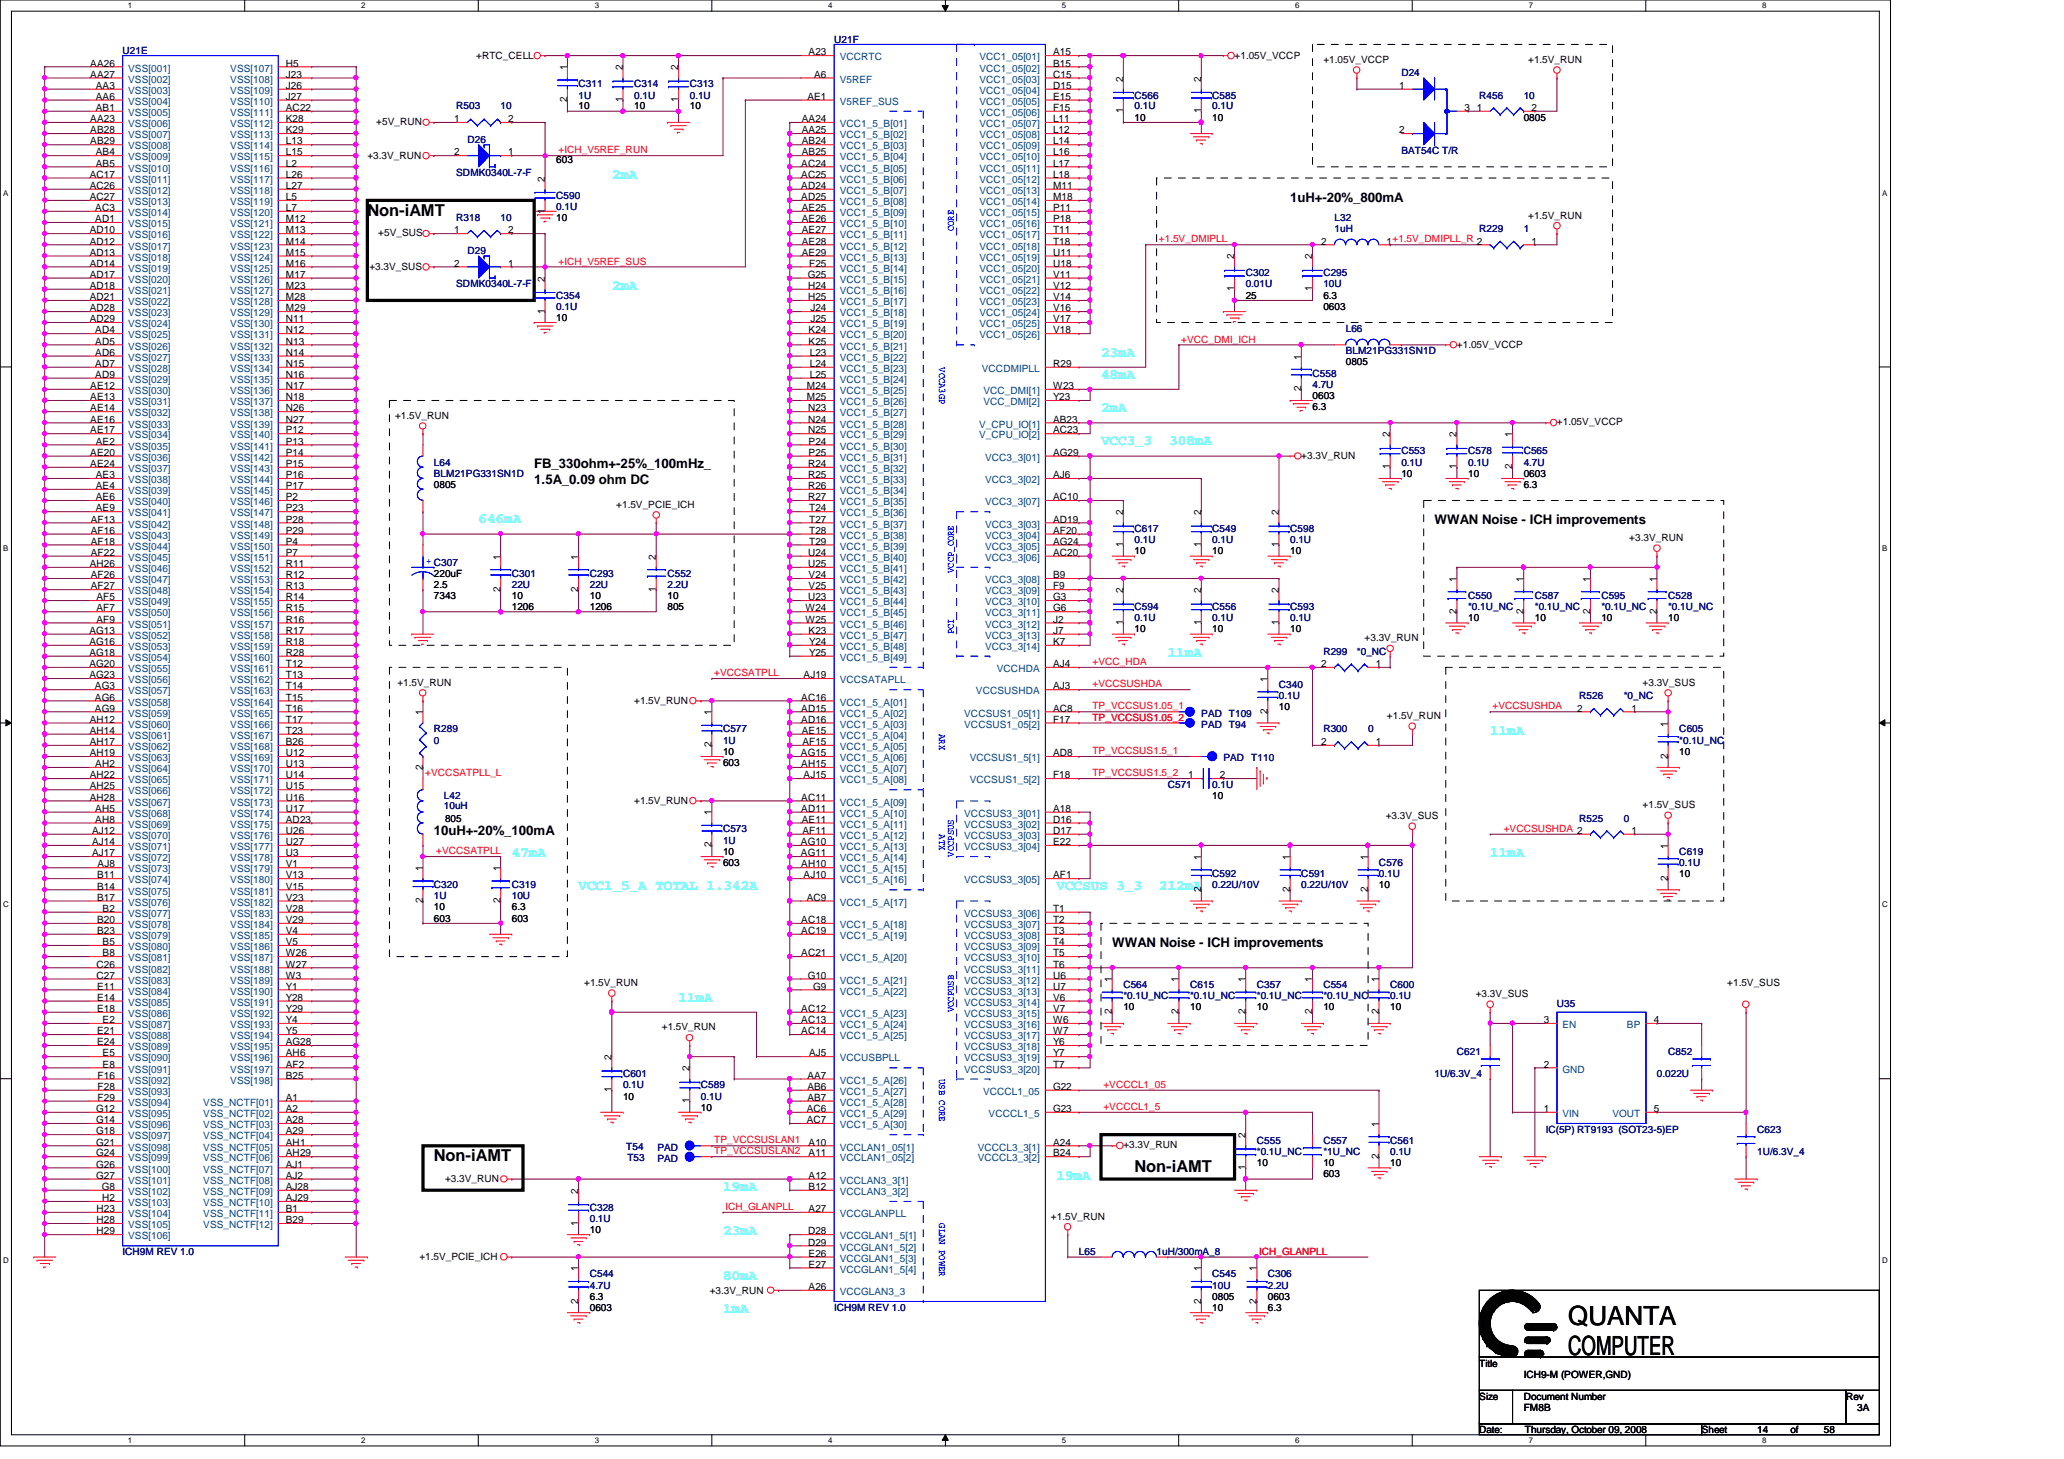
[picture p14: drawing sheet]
<svg xmlns="http://www.w3.org/2000/svg" width="297mm" height="210mm" viewBox="0 0 297 210" stroke-linecap="round" stroke-linejoin="round" font-family="sans-serif">
<defs><g id="words">
<g font-size="3.8">
<text x="225.7" y="190.6">QUANTA</text>
<text x="225.7" y="194.9">COMPUTER</text>
</g>
<g font-size="2.4">
<text x="52.9" y="31">Non-iAMT</text>
<text x="62.4" y="167">Non-iAMT</text>
<text x="163.3" y="168.6">Non-iAMT</text>
</g>
<g font-size="2.1" fill="#0ff">
<text x="88.1" y="25.7">2mA</text>
<text x="88.1" y="41.7">2mA</text>
<text x="158.5" y="51.3">23mA</text>
<text x="158.5" y="59.3">2mA</text>
<text x="158.5" y="54.5">48mA</text>
<text x="158.5" y="64.1">VCC3_3</text>
<text x="168.3" y="64.1">308mA</text>
<text x="68.9" y="75.3">646mA</text>
<text x="168.1" y="94.5">11mA</text>
<text x="214.5" y="105.7">11mA</text>
<text x="73.7" y="123.3">47mA</text>
<text x="214.5" y="123.3">11mA</text>
<text x="83.3" y="128.1">VCC1_5_A TOTAL 1.342A</text>
<text x="152.1" y="128.1">VCCSUS 3_3</text>
<text x="166.8" y="128.1">212mA</text>
<text x="97.7" y="144.1">11mA</text>
<text x="104.1" y="171.3">19mA</text>
<text x="152.1" y="169.7">19mA</text>
<text x="104.1" y="177.7">23mA</text>
<text x="104.1" y="184.1">80mA</text>
<text x="104.1" y="188.9">1mA</text>
</g>
<g font-size="1.9">
<text x="185.7" y="29">1uH+-20%_800mA</text>
<text x="76.9" y="67.4">FB_330ohm+-25%_100mHz_</text>
<text x="76.9" y="69.7">1.5A_0.09 ohm DC</text>
<text x="206.5" y="75.4">WWAN Noise - ICH improvements</text>
<text x="62.4" y="120.2">10uH+-20%_100mA</text>
<text x="160.1" y="136.2">WWAN Noise - ICH improvements</text>
</g>
<g font-size="1.4">
<text x="13" y="9.6">AA26</text>
<text x="13" y="11.2">AA27</text>
<text x="41.1" y="9.6">H5</text>
<text x="41.1" y="11.2">J23</text>
<text x="68.5" y="8.4">+RTC_CELL</text>
<text x="81.6" y="10.1" transform="rotate(-90 81.6 10.1)">1</text>
<text x="89.6" y="10.1" transform="rotate(-90 89.6 10.1)">2</text>
<text x="97.6" y="10.1" transform="rotate(-90 97.6 10.1)">2</text>
<text x="116.4" y="8">A23</text>
<text x="117.2" y="11.2">A6</text>
<text x="151.6" y="8">A15</text>
<text x="151.6" y="9.6">B15</text>
<text x="151.6" y="11.2">C15</text>
<text x="161.6" y="11.7" transform="rotate(-90 161.6 11.7)">2</text>
<text x="172.8" y="11.7" transform="rotate(-90 172.8 11.7)">2</text>
<text x="177.7" y="8.4">+1.05V_VCCP</text>
<text x="190.5" y="9.1">+1.05V_VCCP</text>
<text x="219.9" y="9.1">+1.5V_RUN</text>
<text x="13" y="17.6">AA23</text>
<text x="13.8" y="12.8">AA3</text>
<text x="13.8" y="14.4">AA6</text>
<text x="13.8" y="16">AB1</text>
<text x="41.1" y="12.8">J26</text>
<text x="41.1" y="14.4">J27</text>
<text x="41.1" y="16">AC22</text>
<text x="41.1" y="17.6">K28</text>
<text x="54.1" y="18">+5V_RUN</text>
<text x="65.4" y="17.6">1</text>
<text x="73.1" y="17.6">2</text>
<text x="81.6" y="14.7" transform="rotate(-90 81.6 14.7)">2</text>
<text x="83.3" y="15.7">10</text>
<text x="89.6" y="14.7" transform="rotate(-90 89.6 14.7)">1</text>
<text x="91.3" y="15.7">10</text>
<text x="97.6" y="14.7" transform="rotate(-90 97.6 14.7)">1</text>
<text x="99.3" y="15.7">10</text>
<text x="115.4" y="17.6">AA24</text>
<text x="116.2" y="14.4">AE1</text>
<text x="151.6" y="12.8">D15</text>
<text x="151.6" y="14.4">E15</text>
<text x="151.6" y="16">F15</text>
<text x="151.6" y="17.6">L11</text>
<text x="161.6" y="16.3" transform="rotate(-90 161.6 16.3)">1</text>
<text x="163.3" y="17.4">10</text>
<text x="172.8" y="16.3" transform="rotate(-90 172.8 16.3)">1</text>
<text x="174.5" y="17.4">10</text>
<text x="201.4" y="12.8">1</text>
<text x="210.8" y="16">3</text>
<text x="212.6" y="16">1</text>
<text x="219.3" y="17.4">0805</text>
<text x="220.4" y="16">2</text>
<text x="13" y="19.2">AB28</text>
<text x="13" y="20.8">AB29</text>
<text x="13.8" y="22.4">AB4</text>
<text x="13.8" y="24">AB5</text>
<text x="41.1" y="19.2">K29</text>
<text x="41.1" y="20.8">L13</text>
<text x="41.1" y="22.4">L15</text>
<text x="41.1" y="24">L2</text>
<text x="52.9" y="22.8">+3.3V_RUN</text>
<text x="65.4" y="22.4">2</text>
<text x="73.1" y="22.4">1</text>
<text x="80" y="23.5">603</text>
<text x="115.3" y="24">AC24</text>
<text x="115.4" y="19.2">AA25</text>
<text x="115.4" y="20.8">AB24</text>
<text x="115.4" y="22.4">AB25</text>
<text x="151.6" y="19.2">L12</text>
<text x="151.6" y="20.8">L14</text>
<text x="151.6" y="22.4">L16</text>
<text x="151.6" y="24">L17</text>
<text x="201.4" y="19.2">2</text>
<text x="12.9" y="25.6">AC17</text>
<text x="12.9" y="27.2">AC26</text>
<text x="12.9" y="28.8">AC27</text>
<text x="41.1" y="25.6">L26</text>
<text x="41.1" y="27.2">L27</text>
<text x="41.1" y="28.8">L5</text>
<text x="78.4" y="26.1" transform="rotate(-90 78.4 26.1)">2</text>
<text x="115.3" y="25.6">AC25</text>
<text x="115.3" y="27.2">AD24</text>
<text x="115.3" y="28.8">AD25</text>
<text x="151.6" y="25.6">L18</text>
<text x="151.6" y="27.2">M11</text>
<text x="151.6" y="28.8">M18</text>
<text x="12.9" y="33.6">AD10</text>
<text x="12.9" y="35.2">AD12</text>
<text x="13.7" y="30.4">AC3</text>
<text x="13.7" y="32">AD1</text>
<text x="41.1" y="30.4">L7</text>
<text x="41.1" y="32">M12</text>
<text x="41.1" y="33.6">M13</text>
<text x="41.1" y="35.2">M14</text>
<text x="54.4" y="34">+5V_SUS</text>
<text x="65.4" y="33.6">1</text>
<text x="73.1" y="33.6">2</text>
<text x="78.4" y="30.7" transform="rotate(-90 78.4 30.7)">1</text>
<text x="80" y="31.7">10</text>
<text x="115.4" y="30.4">AE25</text>
<text x="115.4" y="32">AE26</text>
<text x="115.4" y="33.6">AE27</text>
<text x="115.4" y="35.2">AE28</text>
<text x="151.6" y="30.4">P11</text>
<text x="151.6" y="32">P18</text>
<text x="151.6" y="33.6">T11</text>
<text x="151.6" y="35.2">T18</text>
<text x="190.2" y="35.2">2</text>
<text x="199.6" y="35.2">1+1.5V_DMIPLL_R 2</text>
<text x="219.9" y="31.5">+1.5V_RUN</text>
<text x="220.4" y="35.2">1</text>
<text x="12.9" y="36.8">AD13</text>
<text x="12.9" y="38.4">AD14</text>
<text x="12.9" y="40">AD17</text>
<text x="12.9" y="41.6">AD18</text>
<text x="41.1" y="36.8">M15</text>
<text x="41.1" y="38.4">M16</text>
<text x="41.1" y="40">M17</text>
<text x="41.1" y="41.6">M23</text>
<text x="53.2" y="38.8">+3.3V_SUS</text>
<text x="65.4" y="38.4">2</text>
<text x="73.1" y="38.4">1</text>
<text x="78.4" y="40.5" transform="rotate(-90 78.4 40.5)">2</text>
<text x="115.4" y="36.8">AE29</text>
<text x="116.2" y="40">G25</text>
<text x="116.3" y="41.6">H24</text>
<text x="116.5" y="38.4">F25</text>
<text x="151.6" y="36.8">U11</text>
<text x="151.6" y="38.4">U18</text>
<text x="151.6" y="41.6">V12</text>
<text x="151.6" y="40">V11</text>
<text x="177.6" y="41.9" transform="rotate(-90 177.6 41.9)">1</text>
<text x="177.6" y="37.3" transform="rotate(-90 177.6 37.3)">2</text>
<text x="188.8" y="41.9" transform="rotate(-90 188.8 41.9)">1</text>
<text x="188.8" y="37.3" transform="rotate(-90 188.8 37.3)">2</text>
<text x="12.9" y="43.2">AD21</text>
<text x="12.9" y="44.8">AD28</text>
<text x="12.9" y="46.4">AD29</text>
<text x="13.7" y="48">AD4</text>
<text x="41.1" y="43.2">M28</text>
<text x="41.1" y="44.8">M29</text>
<text x="41.1" y="46.4">N11</text>
<text x="41.1" y="48">N12</text>
<text x="78.4" y="45.1" transform="rotate(-90 78.4 45.1)">1</text>
<text x="80" y="46.2">10</text>
<text x="116.3" y="43.2">H25</text>
<text x="116.4" y="48">K24</text>
<text x="116.6" y="44.8">J24</text>
<text x="116.6" y="46.4">J25</text>
<text x="151.6" y="46.4">V17</text>
<text x="151.6" y="43.2">V14</text>
<text x="151.6" y="48">V18</text>
<text x="151.6" y="44.8">V16</text>
<text x="179.3" y="43">25</text>
<text x="190.5" y="43">6.3</text>
<text x="190.5" y="44.6">0603</text>
<text x="13.7" y="49.6">AD5</text>
<text x="13.7" y="51.2">AD6</text>
<text x="13.7" y="52.8">AD7</text>
<text x="41.1" y="49.6">N13</text>
<text x="41.1" y="51.2">N14</text>
<text x="41.1" y="52.8">N15</text>
<text x="116.4" y="49.6">K25</text>
<text x="116.5" y="51.2">L23</text>
<text x="116.5" y="52.8">L24</text>
<text x="151.6" y="52.8">R29</text>
<text x="187.2" y="51.7" transform="rotate(-90 187.2 51.7)">1</text>
<text x="193.7" y="52.6">0805</text>
<text x="209.7" y="50">+1.05V_VCCP</text>
<text x="13" y="56">AE12</text>
<text x="13" y="57.6">AE13</text>
<text x="13" y="59.2">AE14</text>
<text x="13.7" y="54.4">AD9</text>
<text x="41.1" y="54.4">N16</text>
<text x="41.1" y="56">N17</text>
<text x="41.1" y="57.6">N18</text>
<text x="41.1" y="59.2">N26</text>
<text x="116.1" y="56">M24</text>
<text x="116.1" y="57.6">M25</text>
<text x="116.3" y="59.2">N23</text>
<text x="116.5" y="54.4">L25</text>
<text x="151.6" y="57.6">Y23</text>
<text x="151.6" y="56">W23</text>
<text x="187.2" y="56.3" transform="rotate(-90 187.2 56.3)">2</text>
<text x="188.9" y="59">6.3</text>
<text x="188.9" y="57.4">0603</text>
<text x="13" y="60.8">AE16</text>
<text x="13" y="62.4">AE17</text>
<text x="13" y="65.6">AE20</text>
<text x="13.8" y="64">AE2</text>
<text x="41.1" y="60.8">N27</text>
<text x="41.1" y="62.4">P12</text>
<text x="41.1" y="64">P13</text>
<text x="41.1" y="65.6">P14</text>
<text x="56.9" y="60.2">+1.5V_RUN</text>
<text x="116.3" y="60.8">N24</text>
<text x="116.3" y="62.4">N25</text>
<text x="116.4" y="64">P24</text>
<text x="116.4" y="65.6">P25</text>
<text x="151.6" y="65.6">AG29</text>
<text x="151.6" y="60.8">AB23</text>
<text x="151.6" y="62.4">AC23</text>
<text x="187.3" y="66">+3.3V_RUN</text>
<text x="200" y="62.9" transform="rotate(-90 200 62.9)">2</text>
<text x="209.6" y="62.9" transform="rotate(-90 209.6 62.9)">2</text>
<text x="217.6" y="62.9" transform="rotate(-90 217.6 62.9)">1</text>
<text x="224.1" y="61.2">+1.05V_VCCP</text>
<text x="13" y="67.2">AE24</text>
<text x="13.8" y="68.8">AE3</text>
<text x="13.8" y="70.4">AE4</text>
<text x="13.8" y="72">AE6</text>
<text x="41.1" y="67.2">P15</text>
<text x="41.1" y="68.8">P16</text>
<text x="41.1" y="70.4">P17</text>
<text x="41.1" y="72">P2</text>
<text x="62.4" y="70.2">0805</text>
<text x="116.3" y="67.2">R24</text>
<text x="116.3" y="68.8">R25</text>
<text x="116.3" y="70.4">R26</text>
<text x="116.3" y="72">R27</text>
<text x="151.6" y="68.8">AJ6</text>
<text x="151.6" y="72">AC10</text>
<text x="200" y="67.5" transform="rotate(-90 200 67.5)">1</text>
<text x="201.7" y="68.6">10</text>
<text x="209.6" y="67.5" transform="rotate(-90 209.6 67.5)">1</text>
<text x="211.3" y="68.6">10</text>
<text x="217.6" y="67.5" transform="rotate(-90 217.6 67.5)">2</text>
<text x="219.3" y="70.2">6.3</text>
<text x="219.3" y="68.6">0603</text>
<text x="13.1" y="75.2">AF13</text>
<text x="13.1" y="76.8">AF16</text>
<text x="13.8" y="73.6">AE9</text>
<text x="41.1" y="73.6">P23</text>
<text x="41.1" y="75.2">P28</text>
<text x="41.1" y="76.8">P29</text>
<text x="88.7" y="73.1">+1.5V_PCIE_ICH</text>
<text x="116.5" y="73.6">T24</text>
<text x="116.5" y="75.2">T27</text>
<text x="116.5" y="76.8">T28</text>
<text x="151.6" y="75.2">AD19</text>
<text x="151.6" y="76.8">AF20</text>
<text x="161.6" y="74.1" transform="rotate(-90 161.6 74.1)">2</text>
<text x="172.8" y="74.1" transform="rotate(-90 172.8 74.1)">2</text>
<text x="184" y="74.1" transform="rotate(-90 184 74.1)">2</text>
<text x="234.5" y="77.9">+3.3V_RUN</text>
<text x="12.9" y="81.6">AH26</text>
<text x="13.1" y="78.4">AF18</text>
<text x="13.1" y="80">AF22</text>
<text x="13.1" y="83.2">AF26</text>
<text x="41.1" y="78.4">P4</text>
<text x="41.1" y="80">P7</text>
<text x="41.1" y="81.6">R11</text>
<text x="41.1" y="83.2">R12</text>
<text x="62.4" y="83">220uF</text>
<text x="72" y="80.5" transform="rotate(-90 72 80.5)">1</text>
<text x="83.2" y="80.5" transform="rotate(-90 83.2 80.5)">1</text>
<text x="94.4" y="80.5" transform="rotate(-90 94.4 80.5)">2</text>
<text x="116.3" y="80">U24</text>
<text x="116.3" y="81.6">U25</text>
<text x="116.4" y="83.2">V24</text>
<text x="116.5" y="78.4">T29</text>
<text x="151.6" y="83.2">B9</text>
<text x="151.6" y="80">AC20</text>
<text x="151.6" y="78.4">AG24</text>
<text x="161.6" y="78.7" transform="rotate(-90 161.6 78.7)">1</text>
<text x="163.3" y="79.8">10</text>
<text x="172.8" y="78.7" transform="rotate(-90 172.8 78.7)">1</text>
<text x="174.5" y="79.8">10</text>
<text x="184" y="78.7" transform="rotate(-90 184 78.7)">1</text>
<text x="185.7" y="79.8">10</text>
<text x="209.6" y="83.7" transform="rotate(-90 209.6 83.7)">1</text>
<text x="219.2" y="83.7" transform="rotate(-90 219.2 83.7)">1</text>
<text x="228.9" y="83.7" transform="rotate(-90 228.9 83.7)">1</text>
<text x="238.4" y="83.7" transform="rotate(-90 238.4 83.7)">1</text>
<text x="13.1" y="84.8">AF27</text>
<text x="13.9" y="86.4">AF5</text>
<text x="13.9" y="88">AF7</text>
<text x="13.9" y="89.6">AF9</text>
<text x="41.1" y="84.8">R13</text>
<text x="41.1" y="86.4">R14</text>
<text x="41.1" y="88">R15</text>
<text x="41.1" y="89.6">R16</text>
<text x="62.4" y="84.6">2.5</text>
<text x="62.4" y="86.2">7343</text>
<text x="72" y="85.1" transform="rotate(-90 72 85.1)">2</text>
<text x="73.7" y="86.2">10</text>
<text x="73.7" y="87.8">1206</text>
<text x="83.2" y="85.1" transform="rotate(-90 83.2 85.1)">2</text>
<text x="84.9" y="86.2">10</text>
<text x="84.9" y="87.8">1206</text>
<text x="94.4" y="85.1" transform="rotate(-90 94.4 85.1)">1</text>
<text x="96.1" y="86.2">10</text>
<text x="96.1" y="87.8">805</text>
<text x="115.9" y="88">W24</text>
<text x="115.9" y="89.6">W25</text>
<text x="116.3" y="86.4">U23</text>
<text x="116.4" y="84.8">V25</text>
<text x="151.6" y="84.8">F9</text>
<text x="151.6" y="86.4">G3</text>
<text x="151.6" y="88">G6</text>
<text x="151.6" y="89.6">J2</text>
<text x="161.6" y="89.9" transform="rotate(-90 161.6 89.9)">1</text>
<text x="161.6" y="85.3" transform="rotate(-90 161.6 85.3)">2</text>
<text x="172.8" y="89.9" transform="rotate(-90 172.8 89.9)">1</text>
<text x="172.8" y="85.3" transform="rotate(-90 172.8 85.3)">2</text>
<text x="184" y="89.9" transform="rotate(-90 184 89.9)">1</text>
<text x="184" y="85.3" transform="rotate(-90 184 85.3)">2</text>
<text x="209.6" y="88.3" transform="rotate(-90 209.6 88.3)">2</text>
<text x="211.3" y="89.4">10</text>
<text x="219.2" y="88.3" transform="rotate(-90 219.2 88.3)">2</text>
<text x="220.9" y="89.4">10</text>
<text x="228.9" y="88.3" transform="rotate(-90 228.9 88.3)">2</text>
<text x="230.5" y="89.4">10</text>
<text x="238.4" y="88.3" transform="rotate(-90 238.4 88.3)">2</text>
<text x="240.1" y="89.4">10</text>
<text x="12.9" y="91.2">AG13</text>
<text x="12.9" y="92.8">AG16</text>
<text x="12.9" y="94.4">AG18</text>
<text x="12.9" y="96">AG20</text>
<text x="41.1" y="91.2">R17</text>
<text x="41.1" y="92.8">R18</text>
<text x="41.1" y="94.4">R28</text>
<text x="41.1" y="96">T12</text>
<text x="116.4" y="91.2">K23</text>
<text x="116.5" y="92.8">Y24</text>
<text x="116.5" y="94.4">Y25</text>
<text x="151.6" y="96">AJ4</text>
<text x="151.6" y="91.2">J7</text>
<text x="151.6" y="92.8">K7</text>
<text x="163.3" y="91">10</text>
<text x="174.5" y="91">10</text>
<text x="185.7" y="91">10</text>
<text x="190.2" y="96">2</text>
<text x="196.4" y="92.2">+3.3V_RUN</text>
<text x="198" y="96">1</text>
<text x="12.9" y="97.6">AG23</text>
<text x="13.7" y="99.2">AG3</text>
<text x="13.7" y="100.8">AG6</text>
<text x="41.1" y="97.6">T13</text>
<text x="41.1" y="99.2">T14</text>
<text x="41.1" y="100.8">T15</text>
<text x="57.2" y="98.6">+1.5V_RUN</text>
<text x="91.3" y="101.2">+1.5V_RUN</text>
<text x="115.3" y="100.8">AC16</text>
<text x="115.7" y="97.6">AJ19</text>
<text x="151.6" y="99.2">AJ3</text>
<text x="182.4" y="98.1" transform="rotate(-90 182.4 98.1)">1</text>
<text x="236.4" y="98.6">+3.3V_SUS</text>
<text x="12.9" y="104">AH12</text>
<text x="12.9" y="105.6">AH14</text>
<text x="12.9" y="107.2">AH17</text>
<text x="13.7" y="102.4">AG9</text>
<text x="41.1" y="102.4">T16</text>
<text x="41.1" y="104">T17</text>
<text x="41.1" y="105.6">T23</text>
<text x="41.1" y="107.2">B26</text>
<text x="60.8" y="102.9" transform="rotate(-90 60.8 102.9)">1</text>
<text x="102.4" y="107.5" transform="rotate(-90 102.4 107.5)">2</text>
<text x="102.4" y="102.9" transform="rotate(-90 102.4 102.9)">1</text>
<text x="115.3" y="102.4">AD15</text>
<text x="115.3" y="104">AD16</text>
<text x="115.4" y="105.6">AE15</text>
<text x="115.5" y="107.2">AF15</text>
<text x="151.6" y="102.4">AC8</text>
<text x="151.6" y="104">F17</text>
<text x="182.4" y="102.7" transform="rotate(-90 182.4 102.7)">2</text>
<text x="184.1" y="102.2">10</text>
<text x="190.2" y="107.2">2</text>
<text x="198" y="107.2">1</text>
<text x="199.6" y="103.5">+1.5V_RUN</text>
<text x="227" y="102.4">2</text>
<text x="234.8" y="102.4">1</text>
<text x="240" y="104.5" transform="rotate(-90 240 104.5)">1</text>
<text x="12.9" y="108.8">AH19</text>
<text x="12.9" y="112">AH22</text>
<text x="12.9" y="113.6">AH25</text>
<text x="13.7" y="110.4">AH2</text>
<text x="41.1" y="108.8">U12</text>
<text x="41.1" y="110.4">U13</text>
<text x="41.1" y="112">U14</text>
<text x="41.1" y="113.6">U15</text>
<text x="60.8" y="110.7" transform="rotate(-90 60.8 110.7)">2</text>
<text x="104.1" y="108.6">10</text>
<text x="104.1" y="110.2">603</text>
<text x="115.3" y="108.8">AG15</text>
<text x="115.3" y="110.4">AH15</text>
<text x="115.7" y="112">AJ15</text>
<text x="151.6" y="108.8">AD8</text>
<text x="151.6" y="112">F18</text>
<text x="171" y="112">1</text>
<text x="175.6" y="112">2</text>
<text x="240" y="109.1" transform="rotate(-90 240 109.1)">2</text>
<text x="241.7" y="108.6">10</text>
<text x="12.9" y="115.2">AH28</text>
<text x="13.2" y="120">AJ12</text>
<text x="13.7" y="116.8">AH5</text>
<text x="13.7" y="118.4">AH8</text>
<text x="41.1" y="115.2">U16</text>
<text x="41.1" y="116.8">U17</text>
<text x="41.1" y="118.4">AD23</text>
<text x="41.1" y="120">U26</text>
<text x="64" y="118.2">805</text>
<text x="91.3" y="115.6">+1.5V_RUN</text>
<text x="102.4" y="117.3" transform="rotate(-90 102.4 117.3)">1</text>
<text x="115.3" y="115.2">AC11</text>
<text x="115.3" y="116.8">AD11</text>
<text x="115.4" y="118.4">AE11</text>
<text x="115.5" y="120">AF11</text>
<text x="151.6" y="118.4">D16</text>
<text x="151.6" y="120">D17</text>
<text x="151.6" y="116.8">A18</text>
<text x="174.5" y="115">10</text>
<text x="199.4" y="117.9">+3.3V_SUS</text>
<text x="234.8" y="120">1</text>
<text x="236.4" y="116.2">+1.5V_SUS</text>
<text x="13.2" y="121.6">AJ14</text>
<text x="13.2" y="123.2">AJ17</text>
<text x="14.1" y="124.8">AJ8</text>
<text x="41.1" y="121.6">U27</text>
<text x="41.1" y="123.2">U3</text>
<text x="41.1" y="124.8">V1</text>
<text x="60.8" y="125.3" transform="rotate(-90 60.8 125.3)">1</text>
<text x="72" y="125.3" transform="rotate(-90 72 125.3)">1</text>
<text x="102.4" y="121.9" transform="rotate(-90 102.4 121.9)">2</text>
<text x="104.1" y="123">10</text>
<text x="104.1" y="124.6">603</text>
<text x="115.3" y="121.6">AG10</text>
<text x="115.3" y="123.2">AG11</text>
<text x="115.3" y="124.8">AH10</text>
<text x="151.6" y="121.6">E22</text>
<text x="172.8" y="123.7" transform="rotate(-90 172.8 123.7)">1</text>
<text x="185.6" y="123.7" transform="rotate(-90 185.6 123.7)">1</text>
<text x="196.8" y="123.7" transform="rotate(-90 196.8 123.7)">1</text>
<text x="240" y="122.1" transform="rotate(-90 240 122.1)">1</text>
<text x="14" y="126.4">B11</text>
<text x="14" y="128">B14</text>
<text x="14" y="129.6">B17</text>
<text x="14.8" y="131.2">B2</text>
<text x="41.1" y="126.4">V13</text>
<text x="41.1" y="128">V15</text>
<text x="41.1" y="129.6">V23</text>
<text x="41.1" y="131.2">V28</text>
<text x="60.8" y="129.9" transform="rotate(-90 60.8 129.9)">2</text>
<text x="62.4" y="131">10</text>
<text x="72" y="129.9" transform="rotate(-90 72 129.9)">2</text>
<text x="73.7" y="131">6.3</text>
<text x="115.7" y="126.4">AJ10</text>
<text x="116.1" y="129.6">AC9</text>
<text x="151.6" y="126.4">AF1</text>
<text x="151.6" y="131.2">T1</text>
<text x="172.8" y="128.3" transform="rotate(-90 172.8 128.3)">2</text>
<text x="185.6" y="128.3" transform="rotate(-90 185.6 128.3)">2</text>
<text x="196.8" y="128.3" transform="rotate(-90 196.8 128.3)">2</text>
<text x="198.5" y="127.8">10</text>
<text x="240" y="126.7" transform="rotate(-90 240 126.7)">2</text>
<text x="241.7" y="126.2">10</text>
<text x="14" y="132.8">B20</text>
<text x="14" y="134.4">B23</text>
<text x="14.8" y="136">B5</text>
<text x="14.8" y="137.6">B8</text>
<text x="41.1" y="132.8">V29</text>
<text x="41.1" y="134.4">V4</text>
<text x="41.1" y="136">V5</text>
<text x="41.1" y="137.6">W26</text>
<text x="62.4" y="132.6">603</text>
<text x="73.7" y="132.6">603</text>
<text x="115.3" y="137.6">AC21</text>
<text x="115.3" y="134.4">AC19</text>
<text x="115.3" y="132.8">AC18</text>
<text x="151.6" y="132.8">T2</text>
<text x="151.6" y="134.4">T3</text>
<text x="151.6" y="136">T4</text>
<text x="151.6" y="137.6">T5</text>
<text x="13.9" y="139.2">C26</text>
<text x="13.9" y="140.8">C27</text>
<text x="14" y="142.4">E11</text>
<text x="14" y="144">E14</text>
<text x="41.1" y="139.2">W27</text>
<text x="41.1" y="140.8">W3</text>
<text x="41.1" y="142.4">Y1</text>
<text x="41.1" y="144">Y28</text>
<text x="84.1" y="141.9">+1.5V_RUN</text>
<text x="116.2" y="140.8">G10</text>
<text x="117" y="142.4">G9</text>
<text x="151.6" y="139.2">T6</text>
<text x="151.6" y="140.8">U6</text>
<text x="151.6" y="142.4">U7</text>
<text x="151.6" y="144">V6</text>
<text x="160" y="141.3" transform="rotate(-90 160 141.3)">1</text>
<text x="169.6" y="141.3" transform="rotate(-90 169.6 141.3)">1</text>
<text x="179.2" y="141.3" transform="rotate(-90 179.2 141.3)">1</text>
<text x="188.8" y="141.3" transform="rotate(-90 188.8 141.3)">1</text>
<text x="198.4" y="141.3" transform="rotate(-90 198.4 141.3)">1</text>
<text x="212.4" y="143.5">+3.3V_SUS</text>
<text x="248.6" y="141.9">+1.5V_SUS</text>
<text x="14" y="145.6">E18</text>
<text x="14" y="148.8">E21</text>
<text x="14.8" y="147.2">E2</text>
<text x="41.1" y="145.6">Y29</text>
<text x="41.1" y="147.2">Y4</text>
<text x="41.1" y="148.8">Y5</text>
<text x="95.2" y="148.3">+1.5V_RUN</text>
<text x="115.3" y="145.6">AC12</text>
<text x="115.3" y="147.2">AC13</text>
<text x="115.3" y="148.8">AC14</text>
<text x="151.6" y="145.6">V7</text>
<text x="151.6" y="147.2">W6</text>
<text x="151.6" y="148.8">W7</text>
<text x="160" y="145.9" transform="rotate(-90 160 145.9)">2</text>
<text x="161.7" y="145.4">10</text>
<text x="169.6" y="145.9" transform="rotate(-90 169.6 145.9)">2</text>
<text x="171.3" y="145.4">10</text>
<text x="179.2" y="145.9" transform="rotate(-90 179.2 145.9)">2</text>
<text x="180.9" y="145.4">10</text>
<text x="188.8" y="145.9" transform="rotate(-90 188.8 145.9)">2</text>
<text x="190.5" y="145.4">10</text>
<text x="198.4" y="145.9" transform="rotate(-90 198.4 145.9)">2</text>
<text x="200.1" y="145.4">10</text>
<text x="222.2" y="147.2">3</text>
<text x="238" y="147.2">4</text>
<text x="14" y="150.4">E24</text>
<text x="14.1" y="155.2">F16</text>
<text x="14.8" y="152">E5</text>
<text x="14.8" y="153.6">E8</text>
<text x="41.1" y="150.4">AG28</text>
<text x="41.1" y="152">AH6</text>
<text x="41.1" y="153.6">AF2</text>
<text x="41.1" y="155.2">B25</text>
<text x="88" y="152.5" transform="rotate(-90 88 152.5)">2</text>
<text x="99.2" y="154.1" transform="rotate(-90 99.2 154.1)">2</text>
<text x="116.2" y="155.2">AA7</text>
<text x="116.5" y="152">AJ5</text>
<text x="151.6" y="150.4">Y6</text>
<text x="151.6" y="152">Y7</text>
<text x="151.6" y="153.6">T7</text>
<text x="222.2" y="153.6">2</text>
<text x="13.8" y="160">G12</text>
<text x="13.8" y="161.6">G14</text>
<text x="14.1" y="156.8">F28</text>
<text x="14.1" y="158.4">F29</text>
<text x="41.1" y="158.4">A1</text>
<text x="41.1" y="160">A2</text>
<text x="41.1" y="161.6">A28</text>
<text x="88" y="157.1" transform="rotate(-90 88 157.1)">1</text>
<text x="89.7" y="158.2">10</text>
<text x="99.2" y="158.7" transform="rotate(-90 99.2 158.7)">1</text>
<text x="100.9" y="159.8">10</text>
<text x="116.1" y="160">AC6</text>
<text x="116.1" y="161.6">AC7</text>
<text x="116.2" y="156.8">AB6</text>
<text x="116.2" y="158.4">AB7</text>
<text x="151.6" y="156.8">G22</text>
<text x="151.6" y="160">G23</text>
<text x="222.2" y="160">1</text>
<text x="238" y="160">5</text>
<text x="13.8" y="163.2">G18</text>
<text x="13.8" y="166.4">G24</text>
<text x="13.8" y="168">G26</text>
<text x="13.8" y="164.8">G21</text>
<text x="41.1" y="163.2">A29</text>
<text x="41.1" y="164.8">AH1</text>
<text x="41.1" y="166.4">AH29</text>
<text x="41.1" y="168">AJ1</text>
<text x="116.4" y="164.8">A10</text>
<text x="116.4" y="166.4">A11</text>
<text x="151.6" y="166.4">B24</text>
<text x="151.6" y="164.8">A24</text>
<text x="161.7" y="165.2">+3.3V_RUN</text>
<text x="179.2" y="163.7" transform="rotate(-90 179.2 163.7)">2</text>
<text x="180.9" y="167.8">10</text>
<text x="190.5" y="167.8">10</text>
<text x="198.4" y="166.8" transform="rotate(-90 198.4 166.8)">2</text>
<text x="198.4" y="162.1" transform="rotate(-90 198.4 162.1)">1</text>
<text x="200.1" y="167.8">10</text>
<text x="13.8" y="169.6">G27</text>
<text x="14.6" y="171.2">G8</text>
<text x="14.7" y="172.8">H2</text>
<text x="41.1" y="169.6">AJ2</text>
<text x="41.1" y="171.2">AJ28</text>
<text x="41.1" y="172.8">AJ29</text>
<text x="64" y="170">+3.3V_RUN</text>
<text x="83.2" y="171.7" transform="rotate(-90 83.2 171.7)">2</text>
<text x="116.4" y="169.6">A12</text>
<text x="116.4" y="171.2">B12</text>
<text x="179.2" y="168.3" transform="rotate(-90 179.2 168.3)">1</text>
<text x="190.5" y="169.4">603</text>
<text x="13.9" y="174.4">H23</text>
<text x="13.9" y="176">H28</text>
<text x="13.9" y="177.6">H29</text>
<text x="41.1" y="174.4">B1</text>
<text x="41.1" y="176">B29</text>
<text x="83.2" y="176.3" transform="rotate(-90 83.2 176.3)">1</text>
<text x="84.9" y="177.4">10</text>
<text x="116.3" y="179.2">D29</text>
<text x="116.3" y="177.6">D28</text>
<text x="116.4" y="174.4">A27</text>
<text x="151.3" y="175.5">+1.5V_RUN</text>
<text x="60.4" y="181.2">+1.5V_PCIE_ICH</text>
<text x="83.2" y="182.9" transform="rotate(-90 83.2 182.9)">1</text>
<text x="116.4" y="182.4">E27</text>
<text x="116.4" y="180.8">E26</text>
<text x="116.4" y="185.6">A26</text>
<text x="172.8" y="182.9" transform="rotate(-90 172.8 182.9)">1</text>
<text x="180.8" y="182.9" transform="rotate(-90 180.8 182.9)">1</text>
<text x="83.2" y="187.5" transform="rotate(-90 83.2 187.5)">2</text>
<text x="84.9" y="187">6.3</text>
<text x="84.9" y="188.6">0603</text>
<text x="102.1" y="186.2">+3.3V_RUN</text>
<text x="172.8" y="187.5" transform="rotate(-90 172.8 187.5)">2</text>
<text x="174.5" y="188.6">10</text>
<text x="174.5" y="187">0805</text>
<text x="180.8" y="187.5" transform="rotate(-90 180.8 187.5)">2</text>
<text x="182.5" y="188.6">6.3</text>
<text x="182.5" y="187">0603</text>
<text x="212.9" y="196.6">Title</text>
<text x="212.9" y="201.4">Size</text>
<text x="219.3" y="201.4">Document Number</text>
<text x="219.3" y="203">FM8B</text>
<text x="219.3" y="198.2">ICH9-M (POWER,GND)</text>
<text x="265.7" y="201.4">Rev</text>
<text x="267.3" y="203">3A</text>
<text x="212.9" y="206.2">Date:</text>
<text x="219.5" y="206.2">Thursday, October 09, 2008</text>
<text x="244.9" y="206.2">Sheet</text>
<text x="252.9" y="206.2">14</text>
<text x="257.7" y="206.2">of</text>
<text x="262.5" y="206.2">58</text>
</g>
<g font-size="1.4" fill="#000080">
<text x="17.6" y="7.7">U21E</text>
<text x="120.1" y="6.2">U21F</text>
<text x="201.7" y="11">D24</text>
<text x="65.7" y="15.7">R503</text>
<text x="72" y="15.7">10</text>
<text x="83.3" y="12.6">C311</text>
<text x="83.3" y="14.2">1U</text>
<text x="91.3" y="12.6">C314</text>
<text x="91.3" y="14.2">0.1U</text>
<text x="99.3" y="12.6">C313</text>
<text x="99.3" y="14.2">0.1U</text>
<text x="163.3" y="14.2">C566</text>
<text x="163.3" y="15.7">0.1U</text>
<text x="174.5" y="14.2">C585</text>
<text x="174.5" y="15.7">0.1U</text>
<text x="212.9" y="14.2">R456</text>
<text x="219.3" y="14.2">10</text>
<text x="67.3" y="20.6">D26</text>
<text x="201.7" y="22.2">BAT54C T/R</text>
<text x="65.7" y="25.4">SDMK0340L-7-F</text>
<text x="80" y="28.6">C590</text>
<text x="65.7" y="31.7">R318</text>
<text x="72" y="31.7">10</text>
<text x="80" y="30.2">0.1U</text>
<text x="192.1" y="31.7">L32</text>
<text x="192.1" y="33.4">1uH</text>
<text x="212.9" y="33.4">R229</text>
<text x="219.3" y="33.4">1</text>
<text x="65.7" y="41.4">SDMK0340L-7-F</text>
<text x="67.3" y="36.6">D29</text>
<text x="179.3" y="39.8">C302</text>
<text x="179.3" y="41.4">0.01U</text>
<text x="190.5" y="39.8">C295</text>
<text x="190.5" y="41.4">10U</text>
<text x="80" y="43">C354</text>
<text x="80" y="44.6">0.1U</text>
<text x="193.7" y="47.8">L66</text>
<text x="193.7" y="51">BLM21PG331SN1D</text>
<text x="188.9" y="54.2">C558</text>
<text x="188.9" y="55.8">4.7U</text>
<text x="201.7" y="65.4">C553</text>
<text x="211.3" y="65.4">C578</text>
<text x="219.3" y="65.4">C565</text>
<text x="62.4" y="67">L64</text>
<text x="62.4" y="68.6">BLM21PG331SN1D</text>
<text x="201.7" y="67">0.1U</text>
<text x="211.3" y="67">0.1U</text>
<text x="219.3" y="67">4.7U</text>
<text x="163.3" y="76.6">C617</text>
<text x="174.5" y="76.6">C549</text>
<text x="185.7" y="76.6">C598</text>
<text x="73.7" y="83">C301</text>
<text x="84.9" y="83">C293</text>
<text x="96.1" y="83">C552</text>
<text x="163.3" y="78.2">0.1U</text>
<text x="174.5" y="78.2">0.1U</text>
<text x="185.7" y="78.2">0.1U</text>
<text x="73.7" y="84.6">22U</text>
<text x="84.9" y="84.6">22U</text>
<text x="96.1" y="84.6">2.2U</text>
<text x="163.3" y="87.8">C594</text>
<text x="163.3" y="89.4">0.1U</text>
<text x="174.5" y="87.8">C556</text>
<text x="174.5" y="89.4">0.1U</text>
<text x="185.7" y="87.8">C593</text>
<text x="185.7" y="89.4">0.1U</text>
<text x="211.3" y="86.2">C550</text>
<text x="211.3" y="87.8">*0.1U_NC</text>
<text x="220.9" y="86.2">C587</text>
<text x="220.9" y="87.8">*0.1U_NC</text>
<text x="230.5" y="86.2">C595</text>
<text x="230.5" y="87.8">*0.1U_NC</text>
<text x="240.1" y="86.2">C528</text>
<text x="240.1" y="87.8">*0.1U_NC</text>
<text x="190.5" y="94.2">R299</text>
<text x="195.3" y="94.2">*0_NC</text>
<text x="184.1" y="99">C340</text>
<text x="184.1" y="100.6">0.1U</text>
<text x="227.3" y="100.6">R526</text>
<text x="233.7" y="100.6">*0_NC</text>
<text x="62.4" y="105.4">R289</text>
<text x="62.4" y="107">0</text>
<text x="104.1" y="105.4">C577</text>
<text x="104.1" y="107">1U</text>
<text x="172.9" y="104.7">PAD T94</text>
<text x="172.9" y="103.1">PAD T109</text>
<text x="190.5" y="105.4">R300</text>
<text x="196.9" y="105.4">0</text>
<text x="241.7" y="105.4">C605</text>
<text x="241.7" y="107">*0.1U_NC</text>
<text x="168.1" y="113.4">C571</text>
<text x="174.5" y="113.4">0.1U</text>
<text x="176.1" y="109.5">PAD</text>
<text x="180.1" y="109.5">T110</text>
<text x="63.9" y="115">L42</text>
<text x="63.9" y="116.4">10uH</text>
<text x="104.1" y="119.8">C573</text>
<text x="227.3" y="118.2">R525</text>
<text x="233.7" y="118.2">0</text>
<text x="104.1" y="121.4">1U</text>
<text x="198.5" y="124.6">C576</text>
<text x="241.7" y="123">C619</text>
<text x="241.7" y="124.6">0.1U</text>
<text x="62.4" y="127.8">C320</text>
<text x="62.4" y="129.4">1U</text>
<text x="73.7" y="127.8">C319</text>
<text x="73.7" y="129.4">10U</text>
<text x="174.5" y="126.2">C592</text>
<text x="174.5" y="127.8">0.22U/10V</text>
<text x="187.3" y="126.2">C591</text>
<text x="187.3" y="127.8">0.22U/10V</text>
<text x="198.5" y="126.2">0.1U</text>
<text x="161.7" y="142.2">C564</text>
<text x="161.7" y="143.8">*0.1U_NC</text>
<text x="171.3" y="142.2">C615</text>
<text x="171.3" y="143.8">*0.1U_NC</text>
<text x="180.9" y="142.2">C357</text>
<text x="180.9" y="143.8">*0.1U_NC</text>
<text x="190.5" y="142.2">C554</text>
<text x="190.5" y="143.8">*0.1U_NC</text>
<text x="200.1" y="142.2">C600</text>
<text x="200.1" y="143.8">0.1U</text>
<text x="224.1" y="144.9">U35</text>
<text x="89.7" y="155">C601</text>
<text x="206.5" y="155">1U/6.3V_4</text>
<text x="209.7" y="151.8">C621</text>
<text x="238.5" y="155">0.022U</text>
<text x="240.1" y="151.8">C852</text>
<text x="89.7" y="156.6">0.1U</text>
<text x="100.9" y="156.6">C589</text>
<text x="100.9" y="158.2">0.1U</text>
<text x="90.1" y="165.4">T54</text>
<text x="90.3" y="167">T53</text>
<text x="94.6" y="165.5">PAD</text>
<text x="94.6" y="167.1">PAD</text>
<text x="180.9" y="164.6">C555</text>
<text x="180.9" y="166.2">*0.1U_NC</text>
<text x="190.5" y="164.6">C557</text>
<text x="190.5" y="166.2">*1U_NC</text>
<text x="200.1" y="164.6">C561</text>
<text x="200.1" y="166.2">0.1U</text>
<text x="222.5" y="163">IC(5P) RT9193 (SOT23-5)EP</text>
<text x="252.9" y="163">C623</text>
<text x="252.9" y="166.2">1U/6.3V_4</text>
<text x="84.9" y="174.2">C328</text>
<text x="84.9" y="175.8">0.1U</text>
<text x="17.6" y="180.6">ICH9M REV 1.0</text>
<text x="84.9" y="183.8">C544</text>
<text x="84.9" y="185.4">4.7U</text>
<text x="155.3" y="180.6">L65</text>
<text x="166.5" y="180.6">1uH/300mA_8</text>
<text x="174.5" y="183.8">C545</text>
<text x="174.5" y="185.4">10U</text>
<text x="182.5" y="183.8">C306</text>
<text x="182.5" y="185.4">2.2U</text>
<text x="120.1" y="188.6">ICH9M REV 1.0</text>
</g>
<g font-size="1.4" fill="#004080">
<text x="18.5" y="10.3">VSS[001]</text>
<text x="18.5" y="11.9">VSS[002]</text>
<text x="33.1" y="10.3">VSS[107]</text>
<text x="33.1" y="11.9">VSS[108]</text>
<text x="120.9" y="11.9">V5REF</text>
<text x="120.9" y="8.7">VCCRTC</text>
<text x="141" y="8.7">VCC1_05[01]</text>
<text x="141" y="10.3">VCC1_05[02]</text>
<text x="141" y="11.9">VCC1_05[03]</text>
<text x="18.5" y="13.5">VSS[003]</text>
<text x="18.5" y="15.1">VSS[004]</text>
<text x="18.5" y="16.7">VSS[005]</text>
<text x="33.1" y="13.5">VSS[109]</text>
<text x="33.1" y="15.1">VSS[110]</text>
<text x="33.1" y="16.7">VSS[111]</text>
<text x="120.9" y="15.1">V5REF_SUS</text>
<text x="141" y="13.5">VCC1_05[04]</text>
<text x="141" y="15.1">VCC1_05[05]</text>
<text x="141" y="16.7">VCC1_05[06]</text>
<text x="18.5" y="18.3">VSS[006]</text>
<text x="18.5" y="19.9">VSS[007]</text>
<text x="18.5" y="21.5">VSS[008]</text>
<text x="18.5" y="23.1">VSS[009]</text>
<text x="33.1" y="18.3">VSS[112]</text>
<text x="33.1" y="19.9">VSS[113]</text>
<text x="33.1" y="21.5">VSS[114]</text>
<text x="33.1" y="23.1">VSS[115]</text>
<text x="120.9" y="18.3">VCC1_5_B[01]</text>
<text x="120.9" y="19.9">VCC1_5_B[02]</text>
<text x="120.9" y="21.5">VCC1_5_B[03]</text>
<text x="120.9" y="23.1">VCC1_5_B[04]</text>
<text x="141" y="18.3">VCC1_05[07]</text>
<text x="141" y="19.9">VCC1_05[08]</text>
<text x="141" y="21.5">VCC1_05[09]</text>
<text x="141" y="23.1">VCC1_05[10]</text>
<text x="18.5" y="24.7">VSS[010]</text>
<text x="18.5" y="26.3">VSS[011]</text>
<text x="18.5" y="27.9">VSS[012]</text>
<text x="18.5" y="29.5">VSS[013]</text>
<text x="33.1" y="24.7">VSS[116]</text>
<text x="33.1" y="26.3">VSS[117]</text>
<text x="33.1" y="27.9">VSS[118]</text>
<text x="33.1" y="29.5">VSS[119]</text>
<text x="120.9" y="24.7">VCC1_5_B[05]</text>
<text x="120.9" y="26.3">VCC1_5_B[06]</text>
<text x="120.9" y="27.9">VCC1_5_B[07]</text>
<text x="120.9" y="29.5">VCC1_5_B[08]</text>
<text x="141" y="24.7">VCC1_05[11]</text>
<text x="141" y="26.3">VCC1_05[12]</text>
<text x="141" y="27.9">VCC1_05[13]</text>
<text x="141" y="29.5">VCC1_05[14]</text>
<text x="18.5" y="31.1">VSS[014]</text>
<text x="18.5" y="32.7">VSS[015]</text>
<text x="18.5" y="34.3">VSS[016]</text>
<text x="18.5" y="35.9">VSS[017]</text>
<text x="33.1" y="31.1">VSS[120]</text>
<text x="33.1" y="32.7">VSS[121]</text>
<text x="33.1" y="34.3">VSS[122]</text>
<text x="33.1" y="35.9">VSS[123]</text>
<text x="120.9" y="31.1">VCC1_5_B[09]</text>
<text x="120.9" y="32.7">VCC1_5_B[10]</text>
<text x="120.9" y="34.3">VCC1_5_B[11]</text>
<text x="120.9" y="35.9">VCC1_5_B[12]</text>
<text x="141" y="31.1">VCC1_05[15]</text>
<text x="141" y="32.7">VCC1_05[16]</text>
<text x="141" y="34.3">VCC1_05[17]</text>
<text x="141" y="35.9">VCC1_05[18]</text>
<text x="18.5" y="37.5">VSS[018]</text>
<text x="18.5" y="39.1">VSS[019]</text>
<text x="18.5" y="40.7">VSS[020]</text>
<text x="33.1" y="37.5">VSS[124]</text>
<text x="33.1" y="39.1">VSS[125]</text>
<text x="33.1" y="40.7">VSS[126]</text>
<text x="120.9" y="37.5">VCC1_5_B[13]</text>
<text x="120.9" y="39.1">VCC1_5_B[14]</text>
<text x="120.9" y="40.7">VCC1_5_B[15]</text>
<text x="141" y="37.5">VCC1_05[19]</text>
<text x="141" y="39.1">VCC1_05[20]</text>
<text x="141" y="40.7">VCC1_05[21]</text>
<text x="18.5" y="42.3">VSS[021]</text>
<text x="18.5" y="43.9">VSS[022]</text>
<text x="18.5" y="45.5">VSS[023]</text>
<text x="18.5" y="47.1">VSS[024]</text>
<text x="33.1" y="42.3">VSS[127]</text>
<text x="33.1" y="43.9">VSS[128]</text>
<text x="33.1" y="45.5">VSS[129]</text>
<text x="33.1" y="47.1">VSS[130]</text>
<text x="120.9" y="42.3">VCC1_5_B[16]</text>
<text x="120.9" y="43.9">VCC1_5_B[17]</text>
<text x="120.9" y="45.5">VCC1_5_B[18]</text>
<text x="120.9" y="47.1">VCC1_5_B[19]</text>
<text x="141" y="42.3">VCC1_05[22]</text>
<text x="141" y="47.1">VCC1_05[25]</text>
<text x="141" y="43.9">VCC1_05[23]</text>
<text x="141" y="45.5">VCC1_05[24]</text>
<text x="18.5" y="48.7">VSS[025]</text>
<text x="18.5" y="50.3">VSS[026]</text>
<text x="18.5" y="51.9">VSS[027]</text>
<text x="18.5" y="53.5">VSS[028]</text>
<text x="33.1" y="48.7">VSS[131]</text>
<text x="33.1" y="50.3">VSS[132]</text>
<text x="33.1" y="51.9">VSS[133]</text>
<text x="33.1" y="53.5">VSS[134]</text>
<text x="120.9" y="48.7">VCC1_5_B[20]</text>
<text x="120.9" y="50.3">VCC1_5_B[21]</text>
<text x="120.9" y="51.9">VCC1_5_B[22]</text>
<text x="120.9" y="53.5">VCC1_5_B[23]</text>
<text x="141" y="48.7">VCC1_05[26]</text>
<text x="141.3" y="53.5">VCCDMIPLL</text>
<text x="18.5" y="55.1">VSS[029]</text>
<text x="18.5" y="56.7">VSS[030]</text>
<text x="18.5" y="58.3">VSS[031]</text>
<text x="18.5" y="59.9">VSS[032]</text>
<text x="33.1" y="55.1">VSS[135]</text>
<text x="33.1" y="56.7">VSS[136]</text>
<text x="33.1" y="58.3">VSS[137]</text>
<text x="33.1" y="59.9">VSS[138]</text>
<text x="120.9" y="55.1">VCC1_5_B[24]</text>
<text x="120.9" y="56.7">VCC1_5_B[25]</text>
<text x="120.9" y="58.3">VCC1_5_B[26]</text>
<text x="120.9" y="59.9">VCC1_5_B[27]</text>
<text x="141.5" y="58.3">VCC_DMI[2]</text>
<text x="141.5" y="56.7">VCC_DMI[1]</text>
<text x="18.5" y="61.5">VSS[033]</text>
<text x="18.5" y="63.1">VSS[034]</text>
<text x="18.5" y="64.7">VSS[035]</text>
<text x="33.1" y="61.5">VSS[139]</text>
<text x="33.1" y="63.1">VSS[140]</text>
<text x="33.1" y="64.7">VSS[141]</text>
<text x="120.9" y="61.5">VCC1_5_B[28]</text>
<text x="120.9" y="63.1">VCC1_5_B[29]</text>
<text x="120.9" y="64.7">VCC1_5_B[30]</text>
<text x="140.9" y="61.5">V_CPU_IO[1]</text>
<text x="140.9" y="63.1">V_CPU_IO[2]</text>
<text x="18.5" y="66.3">VSS[036]</text>
<text x="18.5" y="67.9">VSS[037]</text>
<text x="18.5" y="69.5">VSS[038]</text>
<text x="18.5" y="71.1">VSS[039]</text>
<text x="33.1" y="66.3">VSS[142]</text>
<text x="33.1" y="67.9">VSS[143]</text>
<text x="33.1" y="69.5">VSS[144]</text>
<text x="33.1" y="71.1">VSS[145]</text>
<text x="120.9" y="66.3">VCC1_5_B[31]</text>
<text x="120.9" y="67.9">VCC1_5_B[32]</text>
<text x="120.9" y="69.5">VCC1_5_B[33]</text>
<text x="120.9" y="71.1">VCC1_5_B[34]</text>
<text x="141.8" y="66.3">VCC3_3[01]</text>
<text x="141.8" y="69.5">VCC3_3[02]</text>
<text x="18.5" y="72.7">VSS[040]</text>
<text x="18.5" y="74.3">VSS[041]</text>
<text x="18.5" y="75.9">VSS[042]</text>
<text x="18.5" y="77.5">VSS[043]</text>
<text x="33.1" y="72.7">VSS[146]</text>
<text x="33.1" y="74.3">VSS[147]</text>
<text x="33.1" y="75.9">VSS[148]</text>
<text x="33.1" y="77.5">VSS[149]</text>
<text x="120.9" y="72.7">VCC1_5_B[35]</text>
<text x="120.9" y="74.3">VCC1_5_B[36]</text>
<text x="120.9" y="75.9">VCC1_5_B[37]</text>
<text x="120.9" y="77.5">VCC1_5_B[38]</text>
<text x="141.8" y="72.7">VCC3_3[07]</text>
<text x="141.8" y="75.9">VCC3_3[03]</text>
<text x="141.8" y="77.5">VCC3_3[04]</text>
<text x="18.5" y="79.1">VSS[044]</text>
<text x="18.5" y="80.7">VSS[045]</text>
<text x="18.5" y="82.3">VSS[046]</text>
<text x="18.5" y="83.9">VSS[047]</text>
<text x="33.1" y="79.1">VSS[150]</text>
<text x="33.1" y="80.7">VSS[151]</text>
<text x="33.1" y="82.3">VSS[152]</text>
<text x="33.1" y="83.9">VSS[153]</text>
<text x="120.9" y="79.1">VCC1_5_B[39]</text>
<text x="120.9" y="80.7">VCC1_5_B[40]</text>
<text x="120.9" y="82.3">VCC1_5_B[41]</text>
<text x="120.9" y="83.9">VCC1_5_B[42]</text>
<text x="141.8" y="83.9">VCC3_3[08]</text>
<text x="141.8" y="80.7">VCC3_3[06]</text>
<text x="141.8" y="79.1">VCC3_3[05]</text>
<text x="18.5" y="85.5">VSS[048]</text>
<text x="18.5" y="87.1">VSS[049]</text>
<text x="18.5" y="88.7">VSS[050]</text>
<text x="33.1" y="85.5">VSS[154]</text>
<text x="33.1" y="87.1">VSS[155]</text>
<text x="33.1" y="88.7">VSS[156]</text>
<text x="120.9" y="88.7">VCC1_5_B[45]</text>
<text x="120.9" y="85.5">VCC1_5_B[43]</text>
<text x="120.9" y="87.1">VCC1_5_B[44]</text>
<text x="141.8" y="85.5">VCC3_3[09]</text>
<text x="141.8" y="87.1">VCC3_3[10]</text>
<text x="141.8" y="88.7">VCC3_3[11]</text>
<text x="18.5" y="90.3">VSS[051]</text>
<text x="18.5" y="91.9">VSS[052]</text>
<text x="18.5" y="93.5">VSS[053]</text>
<text x="18.5" y="95.1">VSS[054]</text>
<text x="33.1" y="90.3">VSS[157]</text>
<text x="33.1" y="91.9">VSS[158]</text>
<text x="33.1" y="93.5">VSS[159]</text>
<text x="33.1" y="95.1">VSS[160]</text>
<text x="120.9" y="90.3">VCC1_5_B[46]</text>
<text x="120.9" y="91.9">VCC1_5_B[47]</text>
<text x="120.9" y="93.5">VCC1_5_B[48]</text>
<text x="120.9" y="95.1">VCC1_5_B[49]</text>
<text x="141.8" y="90.3">VCC3_3[12]</text>
<text x="141.8" y="91.9">VCC3_3[13]</text>
<text x="141.8" y="93.5">VCC3_3[14]</text>
<text x="18.5" y="96.7">VSS[055]</text>
<text x="18.5" y="98.3">VSS[056]</text>
<text x="18.5" y="99.9">VSS[057]</text>
<text x="18.5" y="101.5">VSS[058]</text>
<text x="33.1" y="96.7">VSS[161]</text>
<text x="33.1" y="98.3">VSS[162]</text>
<text x="33.1" y="99.9">VSS[163]</text>
<text x="33.1" y="101.5">VSS[164]</text>
<text x="120.9" y="101.5">VCC1_5_A[01]</text>
<text x="120.9" y="98.3">VCCSATAPLL</text>
<text x="140.5" y="99.9">VCCSUSHDA</text>
<text x="143.5" y="96.7">VCCHDA</text>
<text x="18.5" y="103.1">VSS[059]</text>
<text x="18.5" y="104.7">VSS[060]</text>
<text x="18.5" y="106.3">VSS[061]</text>
<text x="18.5" y="107.9">VSS[062]</text>
<text x="33.1" y="103.1">VSS[165]</text>
<text x="33.1" y="104.7">VSS[166]</text>
<text x="33.1" y="106.3">VSS[167]</text>
<text x="33.1" y="107.9">VSS[168]</text>
<text x="120.9" y="103.1">VCC1_5_A[02]</text>
<text x="120.9" y="104.7">VCC1_5_A[03]</text>
<text x="120.9" y="106.3">VCC1_5_A[04]</text>
<text x="120.9" y="107.9">VCC1_5_A[05]</text>
<text x="138.8" y="103.1">VCCSUS1_05[1]</text>
<text x="138.8" y="104.7">VCCSUS1_05[2]</text>
<text x="18.5" y="109.5">VSS[063]</text>
<text x="18.5" y="111.1">VSS[064]</text>
<text x="18.5" y="112.7">VSS[065]</text>
<text x="33.1" y="109.5">VSS[169]</text>
<text x="33.1" y="111.1">VSS[170]</text>
<text x="33.1" y="112.7">VSS[171]</text>
<text x="120.9" y="109.5">VCC1_5_A[06]</text>
<text x="120.9" y="111.1">VCC1_5_A[07]</text>
<text x="120.9" y="112.7">VCC1_5_A[08]</text>
<text x="139.6" y="109.5">VCCSUS1_5[1]</text>
<text x="139.6" y="112.7">VCCSUS1_5[2]</text>
<text x="18.5" y="114.3">VSS[066]</text>
<text x="18.5" y="115.9">VSS[067]</text>
<text x="18.5" y="117.5">VSS[068]</text>
<text x="18.5" y="119.1">VSS[069]</text>
<text x="33.1" y="114.3">VSS[172]</text>
<text x="33.1" y="115.9">VSS[173]</text>
<text x="33.1" y="117.5">VSS[174]</text>
<text x="33.1" y="119.1">VSS[175]</text>
<text x="120.9" y="115.9">VCC1_5_A[09]</text>
<text x="120.9" y="117.5">VCC1_5_A[10]</text>
<text x="120.9" y="119.1">VCC1_5_A[11]</text>
<text x="138.8" y="119.1">VCCSUS3_3[02]</text>
<text x="138.8" y="117.5">VCCSUS3_3[01]</text>
<text x="18.5" y="120.7">VSS[070]</text>
<text x="18.5" y="122.3">VSS[071]</text>
<text x="18.5" y="123.9">VSS[072]</text>
<text x="18.5" y="125.5">VSS[073]</text>
<text x="33.1" y="120.7">VSS[176]</text>
<text x="33.1" y="122.3">VSS[177]</text>
<text x="33.1" y="123.9">VSS[178]</text>
<text x="33.1" y="125.5">VSS[179]</text>
<text x="120.9" y="120.7">VCC1_5_A[12]</text>
<text x="120.9" y="122.3">VCC1_5_A[13]</text>
<text x="120.9" y="123.9">VCC1_5_A[14]</text>
<text x="120.9" y="125.5">VCC1_5_A[15]</text>
<text x="138.8" y="120.7">VCCSUS3_3[03]</text>
<text x="138.8" y="122.3">VCCSUS3_3[04]</text>
<text x="18.5" y="127.1">VSS[074]</text>
<text x="18.5" y="128.7">VSS[075]</text>
<text x="18.5" y="130.3">VSS[076]</text>
<text x="18.5" y="131.9">VSS[077]</text>
<text x="33.1" y="127.1">VSS[180]</text>
<text x="33.1" y="128.7">VSS[181]</text>
<text x="33.1" y="130.3">VSS[182]</text>
<text x="33.1" y="131.9">VSS[183]</text>
<text x="120.9" y="127.1">VCC1_5_A[16]</text>
<text x="120.9" y="130.3">VCC1_5_A[17]</text>
<text x="138.8" y="127.1">VCCSUS3_3[05]</text>
<text x="138.8" y="131.9">VCCSUS3_3[06]</text>
<text x="18.5" y="133.5">VSS[078]</text>
<text x="18.5" y="135.1">VSS[079]</text>
<text x="18.5" y="136.7">VSS[080]</text>
<text x="33.1" y="133.5">VSS[184]</text>
<text x="33.1" y="135.1">VSS[185]</text>
<text x="33.1" y="136.7">VSS[186]</text>
<text x="120.9" y="135.1">VCC1_5_A[19]</text>
<text x="120.9" y="133.5">VCC1_5_A[18]</text>
<text x="138.8" y="133.5">VCCSUS3_3[07]</text>
<text x="138.8" y="135.1">VCCSUS3_3[08]</text>
<text x="138.8" y="136.7">VCCSUS3_3[09]</text>
<text x="18.5" y="138.3">VSS[081]</text>
<text x="18.5" y="139.9">VSS[082]</text>
<text x="18.5" y="141.5">VSS[083]</text>
<text x="18.5" y="143.1">VSS[084]</text>
<text x="33.1" y="138.3">VSS[187]</text>
<text x="33.1" y="139.9">VSS[188]</text>
<text x="33.1" y="141.5">VSS[189]</text>
<text x="33.1" y="143.1">VSS[190]</text>
<text x="120.9" y="138.3">VCC1_5_A[20]</text>
<text x="120.9" y="141.5">VCC1_5_A[21]</text>
<text x="120.9" y="143.1">VCC1_5_A[22]</text>
<text x="138.8" y="138.3">VCCSUS3_3[10]</text>
<text x="138.8" y="139.9">VCCSUS3_3[11]</text>
<text x="138.8" y="141.5">VCCSUS3_3[12]</text>
<text x="138.8" y="143.1">VCCSUS3_3[13]</text>
<text x="18.5" y="144.7">VSS[085]</text>
<text x="18.5" y="146.3">VSS[086]</text>
<text x="18.5" y="147.9">VSS[087]</text>
<text x="18.5" y="149.5">VSS[088]</text>
<text x="33.1" y="144.7">VSS[191]</text>
<text x="33.1" y="146.3">VSS[192]</text>
<text x="33.1" y="147.9">VSS[193]</text>
<text x="33.1" y="149.5">VSS[194]</text>
<text x="120.9" y="146.3">VCC1_5_A[23]</text>
<text x="120.9" y="147.9">VCC1_5_A[24]</text>
<text x="120.9" y="149.5">VCC1_5_A[25]</text>
<text x="138.8" y="144.7">VCCSUS3_3[14]</text>
<text x="138.8" y="146.3">VCCSUS3_3[15]</text>
<text x="138.8" y="147.9">VCCSUS3_3[16]</text>
<text x="138.8" y="149.5">VCCSUS3_3[17]</text>
<text x="224.9" y="147.9">EN</text>
<text x="234.1" y="147.9">BP</text>
<text x="18.5" y="151.1">VSS[089]</text>
<text x="18.5" y="152.7">VSS[090]</text>
<text x="18.5" y="154.3">VSS[091]</text>
<text x="18.5" y="155.9">VSS[092]</text>
<text x="33.1" y="151.1">VSS[195]</text>
<text x="33.1" y="152.7">VSS[196]</text>
<text x="33.1" y="154.3">VSS[197]</text>
<text x="33.1" y="155.9">VSS[198]</text>
<text x="120.9" y="152.7">VCCUSBPLL</text>
<text x="120.9" y="155.9">VCC1_5_A[26]</text>
<text x="138.8" y="151.1">VCCSUS3_3[18]</text>
<text x="138.8" y="152.7">VCCSUS3_3[19]</text>
<text x="138.8" y="154.3">VCCSUS3_3[20]</text>
<text x="224.9" y="154.3">GND</text>
<text x="18.5" y="157.5">VSS[093]</text>
<text x="18.5" y="159.1">VSS[094]</text>
<text x="18.5" y="160.7">VSS[095]</text>
<text x="29.2" y="159.1">VSS_NCTF[01]</text>
<text x="29.2" y="160.7">VSS_NCTF[02]</text>
<text x="120.9" y="157.5">VCC1_5_A[27]</text>
<text x="120.9" y="159.1">VCC1_5_A[28]</text>
<text x="120.9" y="160.7">VCC1_5_A[29]</text>
<text x="141.5" y="157.5">VCCCL1_05</text>
<text x="142.3" y="160.7">VCCCL1_5</text>
<text x="224.9" y="160.7">VIN</text>
<text x="232.1" y="160.7">VOUT</text>
<text x="18.5" y="162.3">VSS[096]</text>
<text x="18.5" y="163.9">VSS[097]</text>
<text x="18.5" y="167.1">VSS[099]</text>
<text x="18.5" y="165.5">VSS[098]</text>
<text x="29.2" y="162.3">VSS_NCTF[03]</text>
<text x="29.2" y="163.9">VSS_NCTF[04]</text>
<text x="29.2" y="165.5">VSS_NCTF[05]</text>
<text x="29.2" y="167.1">VSS_NCTF[06]</text>
<text x="120.9" y="165.5">VCCLAN1_05[1]</text>
<text x="120.9" y="167.1">VCCLAN1_05[2]</text>
<text x="120.9" y="162.3">VCC1_5_A[30]</text>
<text x="140.7" y="167.1">VCCCL3_3[2]</text>
<text x="140.7" y="165.5">VCCCL3_3[1]</text>
<text x="18.5" y="168.7">VSS[100]</text>
<text x="18.5" y="170.3">VSS[101]</text>
<text x="18.5" y="171.9">VSS[102]</text>
<text x="18.5" y="173.5">VSS[103]</text>
<text x="29.2" y="168.7">VSS_NCTF[07]</text>
<text x="29.2" y="170.3">VSS_NCTF[08]</text>
<text x="29.2" y="171.9">VSS_NCTF[09]</text>
<text x="29.2" y="173.5">VSS_NCTF[10]</text>
<text x="120.9" y="170.3">VCCLAN3_3[1]</text>
<text x="120.9" y="171.9">VCCLAN3_3[2]</text>
<text x="18.5" y="175.1">VSS[104]</text>
<text x="18.5" y="176.7">VSS[105]</text>
<text x="18.5" y="178.3">VSS[106]</text>
<text x="29.2" y="175.1">VSS_NCTF[11]</text>
<text x="29.2" y="176.7">VSS_NCTF[12]</text>
<text x="120.9" y="179.9">VCCGLAN1_5[2]</text>
<text x="120.9" y="178.3">VCCGLAN1_5[1]</text>
<text x="120.9" y="175.1">VCCGLANPLL</text>
<text x="120.9" y="183.1">VCCGLAN1_5[4]</text>
<text x="120.9" y="181.5">VCCGLAN1_5[3]</text>
<text x="120.9" y="186.3">VCCGLAN3_3</text>
</g>
<g font-size="1.4" fill="#f00">
<text x="80.4" y="22.1">+ICH_V5REF_RUN</text>
<text x="166.8" y="34.9">+1.5V_DMIPLL</text>
<text x="80.4" y="38.1">+ICH_V5REF_SUS</text>
<text x="170" y="49.3">+VCC_DMI_ICH</text>
<text x="157.2" y="95.7">+VCC_HDA</text>
<text x="102.8" y="97.3">+VCCSATPLL</text>
<text x="157.2" y="98.9">+VCCSUSHDA</text>
<text x="157.2" y="102.1">TP_VCCSUS1.05_1</text>
<text x="157.2" y="103.7">TP_VCCSUS1.05_2</text>
<text x="214.8" y="102.1">+VCCSUSHDA</text>
<text x="61.2" y="111.7">+VCCSATPLL_L</text>
<text x="157.2" y="111.7">TP_VCCSUS1.5_2</text>
<text x="157.2" y="108.5">TP_VCCSUS1.5_1</text>
<text x="216.4" y="119.7">+VCCSUSHDA 2</text>
<text x="62.8" y="122.9">+VCCSATPLL</text>
<text x="158.8" y="156.5">+VCCCL1_05</text>
<text x="158.8" y="159.7">+VCCCL1_5</text>
<text x="102.8" y="164.5">TP_VCCSUSLAN1</text>
<text x="102.8" y="166.1">TP_VCCSUSLAN2</text>
<text x="104.4" y="174.1">ICH_GLANPLL</text>
<text x="181.2" y="180.5">ICH_GLANPLL</text>
</g>
<g font-size="1.4" fill="#00f">
<text x="137.3" y="33.3" transform="rotate(-90 137.3 33.3)">CORE</text>
<text x="135.2" y="52.8" transform="rotate(90 135.2 52.8)">VCCA3GP</text>
<text x="61.3" y="81.2">+ C307</text>
<text x="137.3" y="82.4" transform="rotate(-90 137.3 82.4)">VCCP_CORE</text>
<text x="137.3" y="91.2" transform="rotate(-90 137.3 91.2)">PCI</text>
<text x="135.2" y="105.6" transform="rotate(90 135.2 105.6)">ARX</text>
<text x="135.2" y="120" transform="rotate(90 135.2 120)">ATX</text>
<text x="137.3" y="123.2" transform="rotate(-90 137.3 123.2)">VCCPSUS</text>
<text x="137.3" y="145.6" transform="rotate(-90 137.3 145.6)">VCCPUSB</text>
<text x="135.2" y="155.2" transform="rotate(90 135.2 155.2)">USB CORE</text>
<text x="135.2" y="176" transform="rotate(90 135.2 176)">GLAN POWER</text>
</g>
<g font-size="1.1">
<text x="18.4" y="1.1">1</text>
<text x="52" y="1.1">2</text>
<text x="85.6" y="1.1">3</text>
<text x="119.2" y="1.1">4</text>
<text x="152.8" y="1.1">5</text>
<text x="186.4" y="1.1">6</text>
<text x="220" y="1.1">7</text>
<text x="253.6" y="1.1">8</text>
<text x=".5" y="28.2">A</text>
<text x="270.9" y="28.2">A</text>
<text x=".5" y="79.3">B</text>
<text x="270.9" y="79.3">B</text>
<text x=".5" y="130.6">C</text>
<text x="270.9" y="130.6">C</text>
<text x=".5" y="181.7">D</text>
<text x="270.9" y="181.7">D</text>
<text x="18.4" y="207.6">1</text>
<text x="52" y="207.6">2</text>
<text x="85.6" y="207.6">3</text>
<text x="119.2" y="207.6">4</text>
<text x="152.8" y="207.6">5</text>
<text x="186.4" y="207.6">6</text>
<text x="220" y="207.6">7</text>
<text x="253.6" y="207.6">8</text>
</g>
</g></defs>
<path d="M0 0h272.1v208h-272.1zM1.6 1.6h268.9v204.8h-268.9z" fill="none" stroke="#000" stroke-width=".14"/>
<g fill="#fff">
<path d="M18.4 .2h.6v1.2h-.6z"/>
<path d="M18.4 206.6h.6v1.2h-.6z"/>
</g>
<path d="M35.2 0v1.6M35.2 206.4v1.6" fill="none" stroke="#000" stroke-width=".14"/>
<g fill="#fff">
<path d="M52 .2h.6v1.2h-.6z"/>
<path d="M52 206.6h.6v1.2h-.6z"/>
</g>
<path d="M68.8 0v1.6M68.8 206.4v1.6" fill="none" stroke="#000" stroke-width=".14"/>
<g fill="#fff">
<path d="M85.6 .2h.6v1.2h-.6z"/>
<path d="M85.6 206.6h.6v1.2h-.6z"/>
</g>
<path d="M102.4 0v1.6M102.4 206.4v1.6" fill="none" stroke="#000" stroke-width=".14"/>
<g fill="#fff">
<path d="M119.2 .2h.6v1.2h-.6z"/>
<path d="M119.2 206.6h.6v1.2h-.6z"/>
</g>
<path d="M135.6 .8h.9l-.4 .8zM136.1 0v1.6M136.1 206.4l.4 .8h-.9zM136.1 206.4v1.6" fill="none" stroke="#000" stroke-width=".14"/>
<path d="M135.6 .8h.9l-.4 .8zM136.1 206.4l.4 .8h-.9z" fill="#000"/>
<g fill="#fff">
<path d="M152.8 .2h.6v1.2h-.6z"/>
<path d="M152.8 206.6h.6v1.2h-.6z"/>
</g>
<path d="M169.6 0v1.6M169.6 206.4v1.6" fill="none" stroke="#000" stroke-width=".14"/>
<g fill="#fff">
<path d="M186.4 .2h.6v1.2h-.6z"/>
<path d="M186.4 206.6h.6v1.2h-.6z"/>
</g>
<path d="M203.2 0v1.6M203.2 206.4v1.6" fill="none" stroke="#000" stroke-width=".14"/>
<g fill="#fff">
<path d="M220 .2h.6v1.2h-.6z"/>
<path d="M220 206.6h.6v1.2h-.6z"/>
</g>
<path d="M236.9 0v1.6M236.9 206.4v1.6" fill="none" stroke="#000" stroke-width=".14"/>
<g fill="#fff">
<path d="M253.6 .2h.6v1.2h-.6z"/>
<path d="M253.6 206.6h.6v1.2h-.6z"/>
<path d="M.5 27.2h.7v1.2h-.7z"/>
<path d="M270.9 27.2h.7v1.2h-.7z"/>
<path d="M.5 78.4h.7v1.1h-.7z"/>
<path d="M270.9 78.4h.7v1.1h-.7z"/>
</g>
<path d="M0 52.8h1.6M270.5 52.8h1.6" fill="none" stroke="#000" stroke-width=".14"/>
<g fill="#fff">
<path d="M.5 129.6h.7v1.2h-.7z"/>
<path d="M270.9 129.6h.7v1.2h-.7z"/>
</g>
<path d="M0 104h1.6M.8 103.5l.8 .5-.8 .4zM270.5 104l.8-.5v.9zM270.5 104h1.6" fill="none" stroke="#000" stroke-width=".14"/>
<path d="M.8 103.5l.8 .5-.8 .4zM270.5 104l.8-.5v.9z" fill="#000"/>
<g fill="#fff">
<path d="M.5 180.8h.7v1.1h-.7z"/>
<path d="M270.9 180.8h.7v1.1h-.7z"/>
</g>
<path d="M0 155.2h1.6M270.5 155.2h1.6" fill="none" stroke="#000" stroke-width=".14"/>
<path d="M83.3 180.8h.1M83.3 180.8h30.4" fill="none" stroke="#800040" stroke-width=".14"/>
<circle cx="83.2" cy="180.8" r=".3" fill="#f0f"/>
<circle cx="83.2" cy="180.8" r=".3" fill="none" stroke="#f0f" stroke-width=".14"/>
<path d="M44.9 172.8h.1M44.9 171.2h.1M44.9 169.6h.1M44.9 168h.1M44.9 172.8h6.4M44.9 171.2h6.4M44.9 169.6h6.4M44.9 168h6.4" fill="none" stroke="#800040" stroke-width=".14"/>
<circle cx="51.2" cy="168" r=".3" fill="#f0f"/>
<circle cx="51.2" cy="168" r=".3" fill="none" stroke="#f0f" stroke-width=".14"/>
<path d="M51.3 168h.1M51.3 166.4h.1M51.3 169.6h.1M51.3 166.4v4.8" fill="none" stroke="#800040" stroke-width=".14"/>
<circle cx="51.2" cy="169.6" r=".31" fill="#f0f"/>
<circle cx="51.2" cy="169.6" r=".31" fill="none" stroke="#f0f" stroke-width=".14"/>
<path d="M51.3 171.2h.1M51.3 171.2v1.6" fill="none" stroke="#800040" stroke-width=".14"/>
<circle cx="51.2" cy="171.2" r=".3" fill="#f0f"/>
<circle cx="51.2" cy="171.2" r=".3" fill="none" stroke="#f0f" stroke-width=".14"/>
<path d="M200.1 60.8h.1M200.1 60.8h9.6M209.7 60.8h.1M209.7 60.8v1.6" fill="none" stroke="#800040" stroke-width=".14"/>
<circle cx="200.1" cy="60.8" r=".3" fill="#f0f"/>
<circle cx="200.1" cy="60.8" r=".3" fill="none" stroke="#f0f" stroke-width=".14"/>
<path d="M113.7 22.4h.1M113.7 20.8h.1M113.7 22.4h1.6M113.7 20.8v1.6M104.1 174.4h.1M104.1 174.4h11.2" fill="none" stroke="#800040" stroke-width=".14"/>
<circle cx="113.6" cy="20.8" r=".31" fill="#f0f"/>
<circle cx="113.6" cy="20.8" r=".31" fill="none" stroke="#f0f" stroke-width=".14"/>
<path d="M78.4 8h.1M78.4 8h3.3M81.7 8h.1M81.7 8v1.6M155.3 131.2h.1M155.3 131.2h1.6M156.9 120h.1M156.9 120v1.6M113.7 148.8h.1M113.7 147.2h.1M113.7 148.8h1.6M113.7 147.2v1.6" fill="none" stroke="#800040" stroke-width=".14"/>
<circle cx="113.6" cy="147.2" r=".31" fill="#f0f"/>
<circle cx="113.6" cy="147.2" r=".31" fill="none" stroke="#f0f" stroke-width=".14"/>
<path d="M220.9 35.2h.1M224.1 33.6h.1M224.1 33.6v1.6h-3.2M156.9 56h.1M156.9 56h12.8" fill="none" stroke="#800040" stroke-width=".14"/>
<circle cx="156.8" cy="56" r=".3" fill="#f0f"/>
<circle cx="156.8" cy="56" r=".3" fill="none" stroke="#f0f" stroke-width=".14"/>
<path d="M172.9 8h.1M172.9 8h3.2M155.3 91.2h.1M155.3 91.2h1.6M156.9 91.2h.1M156.9 91.2v1.6" fill="none" stroke="#800040" stroke-width=".14"/>
<circle cx="172.8" cy="8" r=".3" fill="#f0f"/>
<circle cx="172.8" cy="8" r=".3" fill="none" stroke="#f0f" stroke-width=".14"/>
<path d="M161.7 16h.1M161.7 16v1.6M172.9 16h.1M172.9 16v1.6" fill="none" stroke="#800040" stroke-width=".14"/>
<circle cx="172.8" cy="17.6" r=".31" fill="#f0f"/>
<circle cx="172.8" cy="17.6" r=".31" fill="none" stroke="#f0f" stroke-width=".14"/>
<path d="M172.9 17.6h.1M172.9 17.6v1.6" fill="none" stroke="#800040" stroke-width=".14"/>
<circle cx="172.8" cy="17.6" r=".31" fill="#f0f"/>
<circle cx="172.8" cy="17.6" r=".31" fill="none" stroke="#f0f" stroke-width=".14"/>
<path d="M161.7 8h.1M161.7 8h11.2M172.9 8h.1M172.9 8v3.2" fill="none" stroke="#800040" stroke-width=".14"/>
<circle cx="161.7" cy="8" r=".31" fill="#f0f"/>
<circle cx="161.7" cy="8" r=".31" fill="none" stroke="#f0f" stroke-width=".14"/>
<path d="M156.9 8h.1M156.9 8h4.8M161.7 8h.1M161.7 8v3.2" fill="none" stroke="#800040" stroke-width=".14"/>
<circle cx="161.7" cy="8" r=".31" fill="#f0f"/>
<circle cx="161.7" cy="8" r=".31" fill="none" stroke="#f0f" stroke-width=".14"/>
<circle cx="156.8" cy="8" r=".3" fill="#f0f"/>
<circle cx="156.8" cy="8" r=".3" fill="none" stroke="#f0f" stroke-width=".14"/>
<path d="M156.9 17.6h.1M156.9 17.6v1.6" fill="none" stroke="#800040" stroke-width=".14"/>
<circle cx="156.8" cy="19.2" r=".3" fill="#f0f"/>
<circle cx="156.8" cy="19.2" r=".3" fill="none" stroke="#f0f" stroke-width=".14"/>
<path d="M155.3 19.2h.1M155.3 19.2h1.6M156.9 19.2h.1M156.9 19.2v1.6h-1.6M155.3 20.8h.1" fill="none" stroke="#800040" stroke-width=".14"/>
<circle cx="156.8" cy="20.8" r=".3" fill="#f0f"/>
<circle cx="156.8" cy="20.8" r=".3" fill="none" stroke="#f0f" stroke-width=".14"/>
<path d="M155.3 22.4h.1M155.3 22.4h1.6M156.9 20.8h.1M156.9 22.4h.1M156.9 20.8v3.2" fill="none" stroke="#800040" stroke-width=".14"/>
<circle cx="156.8" cy="24" r=".3" fill="#f0f"/>
<circle cx="156.8" cy="24" r=".3" fill="none" stroke="#f0f" stroke-width=".14"/>
<circle cx="156.8" cy="22.4" r=".3" fill="#f0f"/>
<circle cx="156.8" cy="22.4" r=".3" fill="none" stroke="#f0f" stroke-width=".14"/>
<path d="M155.3 24h.1M155.3 25.6h.1M155.3 24h1.6M155.3 25.6h1.6M156.9 24h.1M156.9 25.6h.1M156.9 24v3.2M168.1 180.8h.1M168.1 180.8h4.8" fill="none" stroke="#800040" stroke-width=".14"/>
<circle cx="156.8" cy="27.2" r=".3" fill="#f0f"/>
<circle cx="156.8" cy="27.2" r=".3" fill="none" stroke="#f0f" stroke-width=".14"/>
<circle cx="156.8" cy="25.6" r=".31" fill="#f0f"/>
<circle cx="156.8" cy="25.6" r=".31" fill="none" stroke="#f0f" stroke-width=".14"/>
<path d="M155.3 27.2h.1M155.3 28.8h.1M155.3 27.2h1.6M156.9 27.2h.1M156.9 27.2v1.6h-1.6" fill="none" stroke="#800040" stroke-width=".14"/>
<circle cx="156.8" cy="28.8" r=".3" fill="#f0f"/>
<circle cx="156.8" cy="28.8" r=".3" fill="none" stroke="#f0f" stroke-width=".14"/>
<path d="M155.3 30.4h.1M155.3 30.4h1.6M156.9 28.8h.1M156.9 30.4h.1M156.9 28.8v3.2" fill="none" stroke="#800040" stroke-width=".14"/>
<circle cx="156.8" cy="32" r=".3" fill="#f0f"/>
<circle cx="156.8" cy="32" r=".3" fill="none" stroke="#f0f" stroke-width=".14"/>
<circle cx="156.8" cy="30.4" r=".3" fill="#f0f"/>
<circle cx="156.8" cy="30.4" r=".3" fill="none" stroke="#f0f" stroke-width=".14"/>
<path d="M155.3 32h.1M155.3 33.6h.1M155.3 32h1.6M155.3 33.6h1.6M156.9 32h.1M156.9 33.6h.1M156.9 32v3.2" fill="none" stroke="#800040" stroke-width=".14"/>
<circle cx="156.8" cy="35.2" r=".3" fill="#f0f"/>
<circle cx="156.8" cy="35.2" r=".3" fill="none" stroke="#f0f" stroke-width=".14"/>
<circle cx="156.8" cy="33.6" r=".31" fill="#f0f"/>
<circle cx="156.8" cy="33.6" r=".31" fill="none" stroke="#f0f" stroke-width=".14"/>
<path d="M155.3 35.2h.1M155.3 36.8h.1M155.3 35.2h1.6M156.9 35.2h.1M156.9 35.2v1.6h-1.6" fill="none" stroke="#800040" stroke-width=".14"/>
<circle cx="156.8" cy="36.8" r=".3" fill="#f0f"/>
<circle cx="156.8" cy="36.8" r=".3" fill="none" stroke="#f0f" stroke-width=".14"/>
<path d="M155.3 38.4h.1M156.9 36.8h.1M156.9 36.8v1.6h-1.6" fill="none" stroke="#800040" stroke-width=".14"/>
<circle cx="156.8" cy="38.4" r=".3" fill="#f0f"/>
<circle cx="156.8" cy="38.4" r=".3" fill="none" stroke="#f0f" stroke-width=".14"/>
<path d="M219.3 81.6h.1M219.3 81.6h9.6" fill="none" stroke="#800040" stroke-width=".14"/>
<circle cx="228.8" cy="81.6" r=".31" fill="#f0f"/>
<circle cx="228.8" cy="81.6" r=".31" fill="none" stroke="#f0f" stroke-width=".14"/>
<circle cx="219.2" cy="81.6" r=".31" fill="#f0f"/>
<circle cx="219.2" cy="81.6" r=".31" fill="none" stroke="#f0f" stroke-width=".14"/>
<g fill="none" stroke="#800040" stroke-width=".14">
<path d="M155.3 8h.1M155.3 8h1.6M113.7 27.2h.1M113.7 25.6h.1M113.7 25.6v1.6M113.7 27.2h1.6M113.7 59.2h.1M113.7 59.2v1.6M209.7 81.6h.1M209.7 81.6h9.6M228.9 81.6h.1M228.9 81.6h9.6"/>
<path d="M155.3 102.4h.1M155.3 104h.1M155.3 102.4h12.8M155.3 104h12.8"/>
</g>
<circle cx="113.6" cy="25.6" r=".32" fill="#f0f"/>
<circle cx="113.6" cy="25.6" r=".32" fill="none" stroke="#f0f" stroke-width=".14"/>
<path d="M219.3 88h.1M219.3 88v1.6M113.7 142.4h.1M113.7 140.8h.1M113.7 142.4h1.6M113.7 140.8v1.6" fill="none" stroke="#800040" stroke-width=".14"/>
<circle cx="113.6" cy="140.8" r=".31" fill="#f0f"/>
<circle cx="113.6" cy="140.8" r=".31" fill="none" stroke="#f0f" stroke-width=".14"/>
<path d="M155.3 62.4h.1M155.3 62.4h1.6M176.1 112h.1M176.1 112h4.8M99.3 152h.1M99.3 152v1.6M99.3 152h6.4" fill="none" stroke="#800040" stroke-width=".14"/>
<circle cx="99.2" cy="152" r=".3" fill="#f0f"/>
<circle cx="99.2" cy="152" r=".3" fill="none" stroke="#f0f" stroke-width=".14"/>
<path d="M155.3 11.2h.1M156.9 9.6h.1M156.9 9.6v1.6h-1.6M99.3 150.4h.1M99.3 150.4v1.6" fill="none" stroke="#800040" stroke-width=".14"/>
<circle cx="156.8" cy="9.6" r=".31" fill="#f0f"/>
<circle cx="156.8" cy="9.6" r=".31" fill="none" stroke="#f0f" stroke-width=".14"/>
<path d="M169.7 49.6h.1M169.7 49.6v6.4M187.3 49.6h.1M187.3 49.6h4.8" fill="none" stroke="#800040" stroke-width=".14"/>
<circle cx="187.2" cy="49.6" r=".31" fill="#f0f"/>
<circle cx="187.2" cy="49.6" r=".31" fill="none" stroke="#f0f" stroke-width=".14"/>
<path d="M113.7 118.4h.1M113.7 118.4v1.6" fill="none" stroke="#800040" stroke-width=".14"/>
<circle cx="113.6" cy="118.4" r=".31" fill="#f0f"/>
<circle cx="113.6" cy="118.4" r=".31" fill="none" stroke="#f0f" stroke-width=".14"/>
<path d="M161.7 83.2h.1M161.7 83.2h11.2M155.3 139.2h.1M156.9 137.6h.1M156.9 137.6v1.6h-1.6M113.7 158.4h.1M113.7 155.2h.1M113.7 155.2v1.6M113.7 158.4v1.6" fill="none" stroke="#800040" stroke-width=".14"/>
<circle cx="156.8" cy="137.6" r=".31" fill="#f0f"/>
<circle cx="156.8" cy="137.6" r=".31" fill="none" stroke="#f0f" stroke-width=".14"/>
<path d="M113.7 108.8h.1M113.7 108.8v1.6" fill="none" stroke="#800040" stroke-width=".14"/>
<circle cx="113.6" cy="108.8" r=".31" fill="#f0f"/>
<circle cx="113.6" cy="108.8" r=".31" fill="none" stroke="#f0f" stroke-width=".14"/>
<path d="M156.9 16h.1M156.9 16v1.6" fill="none" stroke="#800040" stroke-width=".14"/>
<circle cx="156.8" cy="16" r=".3" fill="#f0f"/>
<circle cx="156.8" cy="16" r=".3" fill="none" stroke="#f0f" stroke-width=".14"/>
<path d="M156.9 132.8h.1M156.9 132.8v1.6" fill="none" stroke="#800040" stroke-width=".14"/>
<circle cx="156.8" cy="132.8" r=".3" fill="#f0f"/>
<circle cx="156.8" cy="132.8" r=".3" fill="none" stroke="#f0f" stroke-width=".14"/>
<path d="M156.9 88h.1M156.9 88v1.6" fill="none" stroke="#800040" stroke-width=".14"/>
<circle cx="156.8" cy="88" r=".3" fill="#f0f"/>
<circle cx="156.8" cy="88" r=".3" fill="none" stroke="#f0f" stroke-width=".14"/>
<path d="M102.4 100.8h.1M102.4 100.8h11.3" fill="none" stroke="#800040" stroke-width=".14"/>
<circle cx="102.4" cy="100.8" r=".3" fill="#f0f"/>
<circle cx="102.4" cy="100.8" r=".3" fill="none" stroke="#f0f" stroke-width=".14"/>
<path d="M156.9 144h.1M156.9 144v1.6" fill="none" stroke="#800040" stroke-width=".14"/>
<circle cx="156.8" cy="144" r=".3" fill="#f0f"/>
<circle cx="156.8" cy="144" r=".3" fill="none" stroke="#f0f" stroke-width=".14"/>
<path d="M155.3 56h.1M155.3 56h1.6M156.9 150.4h.1M156.9 150.4v1.6" fill="none" stroke="#800040" stroke-width=".14"/>
<circle cx="156.8" cy="150.4" r=".3" fill="#f0f"/>
<circle cx="156.8" cy="150.4" r=".3" fill="none" stroke="#f0f" stroke-width=".14"/>
<path d="M156.9 60.8h.1M156.9 60.8h43.2M217.7 67.2h.1M217.7 67.2v1.6M209.7 88h.1M209.7 88v1.6" fill="none" stroke="#800040" stroke-width=".14"/>
<circle cx="156.8" cy="60.8" r=".3" fill="#f0f"/>
<circle cx="156.8" cy="60.8" r=".3" fill="none" stroke="#f0f" stroke-width=".14"/>
<path d="M104.1 11.2h.1M104.1 11.2v11.2M104.1 11.2h11.2M60.9 76.8h.1M60.9 76.8v1.6M72 76.8h.1M72 76.8h11.3M200.1 96h.1M200.1 94.4v1.6M203.3 105.6h.1M203.3 105.6v1.6" fill="none" stroke="#800040" stroke-width=".14"/>
<circle cx="83.2" cy="76.8" r=".3" fill="#f0f"/>
<circle cx="83.2" cy="76.8" r=".3" fill="none" stroke="#f0f" stroke-width=".14"/>
<circle cx="72" cy="76.8" r=".3" fill="#f0f"/>
<circle cx="72" cy="76.8" r=".3" fill="none" stroke="#f0f" stroke-width=".14"/>
<path d="M60.9 88h.1M60.9 88h11.1" fill="none" stroke="#800040" stroke-width=".14"/>
<circle cx="72" cy="88" r=".3" fill="#f0f"/>
<circle cx="72" cy="88" r=".3" fill="none" stroke="#f0f" stroke-width=".14"/>
<path d="M83.3 76.8h.1M83.3 76.8v3.2M60.9 88h.1M60.9 88v3.2M72 88h.1M72 88h11.3M198.5 107.2h.1M198.5 107.2h4.8" fill="none" stroke="#800040" stroke-width=".14"/>
<circle cx="83.2" cy="88" r=".3" fill="#f0f"/>
<circle cx="83.2" cy="88" r=".3" fill="none" stroke="#f0f" stroke-width=".14"/>
<circle cx="72" cy="88" r=".3" fill="#f0f"/>
<circle cx="72" cy="88" r=".3" fill="none" stroke="#f0f" stroke-width=".14"/>
<path d="M72 76.8h.1M72 76.8v3.2M60.9 84.8h.1M60.9 84.8v3.2M72 84.8h.1M72 84.8v3.2M83.3 84.8h.1M83.3 84.8v3.2" fill="none" stroke="#800040" stroke-width=".14"/>
<circle cx="60.8" cy="88" r=".3" fill="#f0f"/>
<circle cx="60.8" cy="88" r=".3" fill="none" stroke="#f0f" stroke-width=".14"/>
<path d="M60.9 73.6h.1M60.9 76.8h.1M60.9 73.6v3.2M60.9 76.8h11.1M83.3 88h.1M94.4 84.8h.1M94.4 84.8v3.2h-11.1" fill="none" stroke="#800040" stroke-width=".14"/>
<circle cx="60.8" cy="76.8" r=".3" fill="#f0f"/>
<circle cx="60.8" cy="76.8" r=".3" fill="none" stroke="#f0f" stroke-width=".14"/>
<path d="M113.7 27.2h.1M113.7 27.2v1.6M83.3 76.8h.1M83.3 76.8h11.1M94.4 76.8h.1M94.4 76.8v3.2M198.5 96h.1M198.5 96h1.6M188.9 107.2h.1M188.9 107.2h1.6" fill="none" stroke="#800040" stroke-width=".14"/>
<circle cx="113.6" cy="28.8" r=".31" fill="#f0f"/>
<circle cx="113.6" cy="28.8" r=".31" fill="none" stroke="#f0f" stroke-width=".14"/>
<circle cx="113.6" cy="27.2" r=".31" fill="#f0f"/>
<circle cx="113.6" cy="27.2" r=".31" fill="none" stroke="#f0f" stroke-width=".14"/>
<path d="M155.3 14.4h.1M155.3 14.4h1.6M155.3 118.4h.1M155.3 118.4h1.6M198.5 156.8h.1M198.5 156.8v4.8M113.7 182.4h.1M113.7 182.4h1.6" fill="none" stroke="#800040" stroke-width=".14"/>
<circle cx="156.8" cy="14.4" r=".3" fill="#f0f"/>
<circle cx="156.8" cy="14.4" r=".3" fill="none" stroke="#f0f" stroke-width=".14"/>
<path d="M156.9 12.8h.1M156.9 12.8v1.6M200.1 67.2h.1M200.1 67.2v1.6M113.7 108.8h.1M113.7 108.8h1.6M113.7 156.8h.1M113.7 156.8h1.6" fill="none" stroke="#800040" stroke-width=".14"/>
<circle cx="113.6" cy="156.8" r=".31" fill="#f0f"/>
<circle cx="113.6" cy="156.8" r=".31" fill="none" stroke="#f0f" stroke-width=".14"/>
<path d="M113.7 155.2h.1M113.7 156.8h.1M113.7 155.2h1.6M113.7 156.8v1.6" fill="none" stroke="#800040" stroke-width=".14"/>
<circle cx="113.6" cy="158.4" r=".31" fill="#f0f"/>
<circle cx="113.6" cy="158.4" r=".31" fill="none" stroke="#f0f" stroke-width=".14"/>
<path d="M81.7 16h.1M81.7 16h16M89.7 16h.1M164.9 35.2h.1M164.9 35.2h12.8M113.7 118.4h.1M113.7 118.4h1.6" fill="none" stroke="#800040" stroke-width=".14"/>
<circle cx="113.6" cy="118.4" r=".31" fill="#f0f"/>
<circle cx="113.6" cy="118.4" r=".31" fill="none" stroke="#f0f" stroke-width=".14"/>
<path d="M6.4 177.6h.1M6.4 177.6h6.5" fill="none" stroke="#800040" stroke-width=".14"/>
<circle cx="6.4" cy="177.6" r=".31" fill="#f0f"/>
<circle cx="6.4" cy="177.6" r=".31" fill="none" stroke="#f0f" stroke-width=".14"/>
<path d="M6.4 176h.1M6.4 176h6.5" fill="none" stroke="#800040" stroke-width=".14"/>
<circle cx="6.4" cy="176" r=".3" fill="#f0f"/>
<circle cx="6.4" cy="176" r=".3" fill="none" stroke="#f0f" stroke-width=".14"/>
<path d="M6.4 174.4h.1M6.4 174.4h6.5" fill="none" stroke="#800040" stroke-width=".14"/>
<circle cx="6.4" cy="174.4" r=".3" fill="#f0f"/>
<circle cx="6.4" cy="174.4" r=".3" fill="none" stroke="#f0f" stroke-width=".14"/>
<path d="M6.4 172.8h.1M6.4 172.8h6.5" fill="none" stroke="#800040" stroke-width=".14"/>
<circle cx="6.4" cy="172.8" r=".3" fill="#f0f"/>
<circle cx="6.4" cy="172.8" r=".3" fill="none" stroke="#f0f" stroke-width=".14"/>
<path d="M219.3 81.6h.1M219.3 81.6v1.6M113.7 158.4h.1M113.7 158.4h1.6M6.4 172.8h.1M6.4 171.2h.1M6.4 176h.1M6.4 174.4h.1M6.4 171.2v6.4M112.1 185.6h.1M112.1 185.6h3.2" fill="none" stroke="#800040" stroke-width=".14"/>
<circle cx="113.6" cy="158.4" r=".31" fill="#f0f"/>
<circle cx="113.6" cy="158.4" r=".31" fill="none" stroke="#f0f" stroke-width=".14"/>
<path d="M113.7 19.2h.1M113.7 19.2v1.6M113.7 20.8h.1M113.7 20.8h1.6M187.3 56h.1M187.3 56v1.6M113.7 160h.1M113.7 160v1.6" fill="none" stroke="#800040" stroke-width=".14"/>
<circle cx="113.6" cy="19.2" r=".31" fill="#f0f"/>
<circle cx="113.6" cy="19.2" r=".31" fill="none" stroke="#f0f" stroke-width=".14"/>
<path d="M81.7 14.4h.1M81.7 14.4v1.6M155.3 57.6h.1M155.3 57.6h1.6M73.7 169.6h.1M73.7 169.6h9.6M83.3 176h.1M83.3 169.6h.1M83.3 169.6v1.6M83.3 176v1.6M113.7 169.6h.1M113.7 169.6h1.6" fill="none" stroke="#800040" stroke-width=".14"/>
<circle cx="113.6" cy="169.6" r=".32" fill="#f0f"/>
<circle cx="113.6" cy="169.6" r=".32" fill="none" stroke="#f0f" stroke-width=".14"/>
<path d="M83.3 169.6h.1M83.3 169.6h30.4" fill="none" stroke="#800040" stroke-width=".14"/>
<circle cx="83.2" cy="169.6" r=".31" fill="#f0f"/>
<circle cx="83.2" cy="169.6" r=".31" fill="none" stroke="#f0f" stroke-width=".14"/>
<path d="M177.7 41.6h.1M177.7 41.6v1.6M105.7 155.2h.1M105.7 155.2h8M155.3 156.8h.1M155.3 156.8h43.2M113.7 169.6h.1M113.7 171.2h.1M113.7 169.6v1.6M113.7 171.2h1.6" fill="none" stroke="#800040" stroke-width=".14"/>
<circle cx="113.6" cy="155.2" r=".31" fill="#f0f"/>
<circle cx="113.6" cy="155.2" r=".31" fill="none" stroke="#f0f" stroke-width=".14"/>
<path d="M161.7 17.6h.1M161.7 17.6h11.2M164.9 35.2h.1M164.9 35.2v17.6M94.4 76.8h.1M94.4 76.8h19.3" fill="none" stroke="#800040" stroke-width=".14"/>
<circle cx="113.6" cy="76.8" r=".31" fill="#f0f"/>
<circle cx="113.6" cy="76.8" r=".31" fill="none" stroke="#f0f" stroke-width=".14"/>
<circle cx="94.4" cy="76.8" r=".3" fill="#f0f"/>
<circle cx="94.4" cy="76.8" r=".3" fill="none" stroke="#f0f" stroke-width=".14"/>
<path d="M78.4 22.4h.1M78.4 22.4h25.7" fill="none" stroke="#800040" stroke-width=".14"/>
<circle cx="78.4" cy="22.4" r=".3" fill="#f0f"/>
<circle cx="78.4" cy="22.4" r=".3" fill="none" stroke="#f0f" stroke-width=".14"/>
<path d="M156.9 38.4h.1M156.9 38.4v3.2M155.3 40h.1M155.3 40h1.6M156.9 40h.1M108.9 145.6h.1M108.9 145.6v6.4" fill="none" stroke="#800040" stroke-width=".14"/>
<circle cx="156.8" cy="41.6" r=".31" fill="#f0f"/>
<circle cx="156.8" cy="41.6" r=".31" fill="none" stroke="#f0f" stroke-width=".14"/>
<circle cx="156.8" cy="40" r=".3" fill="#f0f"/>
<circle cx="156.8" cy="40" r=".3" fill="none" stroke="#f0f" stroke-width=".14"/>
<path d="M155.3 41.6h.1M155.3 43.2h.1M155.3 41.6h1.6M155.3 43.2h1.6M156.9 41.6h.1M156.9 43.2h.1M156.9 41.6v3.2M155.3 132.8h.1M156.9 131.2h.1M156.9 131.2v1.6h-1.6" fill="none" stroke="#800040" stroke-width=".14"/>
<circle cx="156.8" cy="44.8" r=".3" fill="#f0f"/>
<circle cx="156.8" cy="44.8" r=".3" fill="none" stroke="#f0f" stroke-width=".14"/>
<circle cx="156.8" cy="43.2" r=".3" fill="#f0f"/>
<circle cx="156.8" cy="43.2" r=".3" fill="none" stroke="#f0f" stroke-width=".14"/>
<path d="M155.3 44.8h.1M155.3 46.4h.1M155.3 44.8h1.6M156.9 44.8h.1M156.9 44.8v1.6h-1.6" fill="none" stroke="#800040" stroke-width=".14"/>
<circle cx="156.8" cy="46.4" r=".3" fill="#f0f"/>
<circle cx="156.8" cy="46.4" r=".3" fill="none" stroke="#f0f" stroke-width=".14"/>
<path d="M113.7 25.6h.1M113.7 24h.1M113.7 25.6h1.6M113.7 24v1.6M155.3 48h.1M156.9 46.4h.1M156.9 46.4v1.6h-1.6" fill="none" stroke="#800040" stroke-width=".14"/>
<circle cx="113.6" cy="24" r=".31" fill="#f0f"/>
<circle cx="113.6" cy="24" r=".31" fill="none" stroke="#f0f" stroke-width=".14"/>
<path d="M180.9 180.8h.1M180.9 180.8v1.6M180.9 180.8h16" fill="none" stroke="#800040" stroke-width=".14"/>
<circle cx="180.8" cy="180.8" r=".3" fill="#f0f"/>
<circle cx="180.8" cy="180.8" r=".3" fill="none" stroke="#f0f" stroke-width=".14"/>
<path d="M155.3 164.8h.1M155.3 166.4h.1M155.3 164.8h1.6M156.9 164.8h.1M156.9 164.8v1.6h-1.6" fill="none" stroke="#800040" stroke-width=".14"/>
<circle cx="156.8" cy="164.8" r=".3" fill="#f0f"/>
<circle cx="156.8" cy="164.8" r=".3" fill="none" stroke="#f0f" stroke-width=".14"/>
<path d="M155.3 17.6h.1M155.3 17.6h1.6M102.4 164.8h.1M102.4 164.8h12.9M156.9 164.8h.1M156.9 164.8h3.2M179.3 168h.1M179.3 168v1.6" fill="none" stroke="#800040" stroke-width=".14"/>
<circle cx="156.8" cy="17.6" r=".31" fill="#f0f"/>
<circle cx="156.8" cy="17.6" r=".31" fill="none" stroke="#f0f" stroke-width=".14"/>
<g fill="none" stroke="#800040" stroke-width=".14">
<path d="M155.3 9.6h.1M156.9 8h.1M156.9 8v1.6h-1.6M156.9 56h.1M156.9 56v1.6M113.7 60.8h.1M113.7 60.8h1.6M188.9 96h.1M188.9 96h1.6M99.3 158.4h.1M99.3 158.4v1.6M102.4 166.4h.1"/>
<path d="M102.4 166.4h12.9"/>
</g>
<circle cx="188.8" cy="96" r=".3" fill="#f0f"/>
<circle cx="188.8" cy="96" r=".3" fill="none" stroke="#f0f" stroke-width=".14"/>
<path d="M113.7 147.2h.1M113.7 145.6h.1M113.7 147.2h1.6M113.7 145.6v1.6" fill="none" stroke="#800040" stroke-width=".14"/>
<circle cx="113.6" cy="145.6" r=".32" fill="#f0f"/>
<circle cx="113.6" cy="145.6" r=".32" fill="none" stroke="#f0f" stroke-width=".14"/>
<path d="M155.3 116.8h.1M155.3 116.8h1.6M156.9 118.4h.1M156.9 118.4v1.6h-1.6M155.3 120h.1" fill="none" stroke="#800040" stroke-width=".14"/>
<circle cx="156.8" cy="120" r=".3" fill="#f0f"/>
<circle cx="156.8" cy="120" r=".3" fill="none" stroke="#f0f" stroke-width=".14"/>
<circle cx="156.8" cy="118.4" r=".3" fill="#f0f"/>
<circle cx="156.8" cy="118.4" r=".3" fill="none" stroke="#f0f" stroke-width=".14"/>
<path d="M78.4 38.4h.1M78.4 38.4h28.9M156.9 116.8h.1M156.9 116.8v1.6M72 129.6h.1M72 129.6v3.2M153.7 177.6h.1M153.7 177.6v3.2M153.7 180.8h.1M153.7 180.8h4.8" fill="none" stroke="#800040" stroke-width=".14"/>
<circle cx="78.4" cy="38.4" r=".3" fill="#f0f"/>
<circle cx="78.4" cy="38.4" r=".3" fill="none" stroke="#f0f" stroke-width=".14"/>
<g fill="none" stroke="#800040" stroke-width=".14">
<path d="M62.4 38.4h.1M62.4 33.6h.1M62.4 38.4h3.3M62.4 33.6h3.3M73.7 38.4h.1M73.7 33.6h.1M73.7 38.4h4.7M73.7 33.6h4.7M78.4 33.6h.1M78.4 38.4h.1M78.4 33.6v6.4M78.4 44.8h.1"/>
<path d="M78.4 44.8v1.6M102.4 97.6h.1M102.4 97.6h12.9M88 145.6h.1M88 145.6v6.4M88 145.6h20.9M73.7 180.8h.1M73.7 180.8h9.6M83.3 187.2h.1M83.3 187.2v1.6"/>
</g>
<circle cx="88" cy="145.6" r=".31" fill="#f0f"/>
<circle cx="88" cy="145.6" r=".31" fill="none" stroke="#f0f" stroke-width=".14"/>
<path d="M97.7 16h.1M97.7 16v1.6" fill="none" stroke="#800040" stroke-width=".14"/>
<circle cx="97.6" cy="16" r=".31" fill="#f0f"/>
<circle cx="97.6" cy="16" r=".31" fill="none" stroke="#f0f" stroke-width=".14"/>
<path d="M81.7 8h.1M81.7 8h8M97.7 14.4h.1M97.7 14.4v1.6" fill="none" stroke="#800040" stroke-width=".14"/>
<circle cx="81.6" cy="8" r=".31" fill="#f0f"/>
<circle cx="81.6" cy="8" r=".31" fill="none" stroke="#f0f" stroke-width=".14"/>
<path d="M89.7 14.4h.1M89.7 14.4v1.6" fill="none" stroke="#800040" stroke-width=".14"/>
<circle cx="89.6" cy="16" r=".31" fill="#f0f"/>
<circle cx="89.6" cy="16" r=".31" fill="none" stroke="#f0f" stroke-width=".14"/>
<path d="M89.7 8h.1M89.7 8v1.6M88 156.8h.1M88 156.8v3.2" fill="none" stroke="#800040" stroke-width=".14"/>
<circle cx="89.6" cy="8" r=".31" fill="#f0f"/>
<circle cx="89.6" cy="8" r=".31" fill="none" stroke="#f0f" stroke-width=".14"/>
<path d="M97.7 8h.1M97.7 8h17.6" fill="none" stroke="#800040" stroke-width=".14"/>
<circle cx="97.6" cy="8" r=".31" fill="#f0f"/>
<circle cx="97.6" cy="8" r=".31" fill="none" stroke="#f0f" stroke-width=".14"/>
<path d="M89.7 8h.1M89.7 8h8M97.7 8h.1M97.7 8v1.6" fill="none" stroke="#800040" stroke-width=".14"/>
<circle cx="97.6" cy="8" r=".31" fill="#f0f"/>
<circle cx="97.6" cy="8" r=".31" fill="none" stroke="#f0f" stroke-width=".14"/>
<path d="M155.3 112h.1M155.3 112h16M113.7 179.2h.1M113.7 160h.1M113.7 179.2v1.6M113.7 160h1.6" fill="none" stroke="#800040" stroke-width=".14"/>
<circle cx="113.6" cy="160" r=".31" fill="#f0f"/>
<circle cx="113.6" cy="160" r=".31" fill="none" stroke="#f0f" stroke-width=".14"/>
<path d="M113.7 17.6h.1M113.7 17.6h1.6M155.3 52.8h.1M155.3 52.8h9.6M100.9 100.8h.1M100.9 100.8h1.5M113.7 107.2h.1M113.7 107.2v1.6M113.7 137.6h.1M113.7 134.4h.1M113.7 137.6h1.6M113.7 134.4v3.2" fill="none" stroke="#800040" stroke-width=".14"/>
<circle cx="113.6" cy="108.8" r=".31" fill="#f0f"/>
<circle cx="113.6" cy="108.8" r=".31" fill="none" stroke="#f0f" stroke-width=".14"/>
<circle cx="113.6" cy="107.2" r=".31" fill="#f0f"/>
<circle cx="113.6" cy="107.2" r=".31" fill="none" stroke="#f0f" stroke-width=".14"/>
<path d="M113.7 116.8h.1M113.7 116.8v1.6M113.7 123.2h.1M113.7 123.2v1.6" fill="none" stroke="#800040" stroke-width=".14"/>
<circle cx="113.6" cy="123.2" r=".31" fill="#f0f"/>
<circle cx="113.6" cy="123.2" r=".31" fill="none" stroke="#f0f" stroke-width=".14"/>
<path d="M113.7 120h.1M113.7 120v1.6" fill="none" stroke="#800040" stroke-width=".14"/>
<circle cx="113.6" cy="120" r=".31" fill="#f0f"/>
<circle cx="113.6" cy="120" r=".31" fill="none" stroke="#f0f" stroke-width=".14"/>
<path d="M113.7 124.8h.1M113.7 126.4h.1M113.7 124.8h1.6M113.7 126.4h1.6M113.7 124.8v1.6" fill="none" stroke="#800040" stroke-width=".14"/>
<circle cx="113.6" cy="126.4" r=".31" fill="#f0f"/>
<circle cx="113.6" cy="126.4" r=".31" fill="none" stroke="#f0f" stroke-width=".14"/>
<circle cx="113.6" cy="124.8" r=".31" fill="#f0f"/>
<circle cx="113.6" cy="124.8" r=".31" fill="none" stroke="#f0f" stroke-width=".14"/>
<path d="M113.7 120h.1M113.7 121.6h.1M113.7 120h1.6M113.7 121.6h1.6" fill="none" stroke="#800040" stroke-width=".14"/>
<circle cx="113.6" cy="121.6" r=".32" fill="#f0f"/>
<circle cx="113.6" cy="121.6" r=".32" fill="none" stroke="#f0f" stroke-width=".14"/>
<path d="M113.7 116.8h.1M113.7 115.2h.1M113.7 112h.1M113.7 116.8h1.6M113.7 115.2h1.6M113.7 112v3.2" fill="none" stroke="#800040" stroke-width=".14"/>
<circle cx="113.6" cy="115.2" r=".31" fill="#f0f"/>
<circle cx="113.6" cy="115.2" r=".31" fill="none" stroke="#f0f" stroke-width=".14"/>
<circle cx="113.6" cy="112" r=".31" fill="#f0f"/>
<circle cx="113.6" cy="112" r=".31" fill="none" stroke="#f0f" stroke-width=".14"/>
<path d="M113.7 115.2h.1M113.7 115.2v1.6" fill="none" stroke="#800040" stroke-width=".14"/>
<circle cx="113.6" cy="116.8" r=".31" fill="#f0f"/>
<circle cx="113.6" cy="116.8" r=".31" fill="none" stroke="#f0f" stroke-width=".14"/>
<circle cx="113.6" cy="115.2" r=".31" fill="#f0f"/>
<circle cx="113.6" cy="115.2" r=".31" fill="none" stroke="#f0f" stroke-width=".14"/>
<path d="M113.7 126.4h.1M113.7 126.4v3.2" fill="none" stroke="#800040" stroke-width=".14"/>
<circle cx="113.6" cy="126.4" r=".31" fill="#f0f"/>
<circle cx="113.6" cy="126.4" r=".31" fill="none" stroke="#f0f" stroke-width=".14"/>
<path d="M102.4 100.8h.1M102.4 100.8v1.6M113.7 129.6h.1M113.7 132.8h.1M113.7 129.6h1.6M113.7 132.8h1.6M172.9 187.2h.1M172.9 187.2v1.6" fill="none" stroke="#800040" stroke-width=".14"/>
<circle cx="113.6" cy="132.8" r=".31" fill="#f0f"/>
<circle cx="113.6" cy="132.8" r=".31" fill="none" stroke="#f0f" stroke-width=".14"/>
<path d="M113.7 129.6h.1M113.7 129.6v3.2" fill="none" stroke="#800040" stroke-width=".14"/>
<circle cx="113.6" cy="129.6" r=".32" fill="#f0f"/>
<circle cx="113.6" cy="129.6" r=".32" fill="none" stroke="#f0f" stroke-width=".14"/>
<path d="M113.7 100.8h.1M113.7 100.8h1.6" fill="none" stroke="#800040" stroke-width=".14"/>
<circle cx="113.6" cy="100.8" r=".31" fill="#f0f"/>
<circle cx="113.6" cy="100.8" r=".31" fill="none" stroke="#f0f" stroke-width=".14"/>
<path d="M113.7 100.8h.1M113.7 100.8v1.6" fill="none" stroke="#800040" stroke-width=".14"/>
<circle cx="113.6" cy="102.4" r=".31" fill="#f0f"/>
<circle cx="113.6" cy="102.4" r=".31" fill="none" stroke="#f0f" stroke-width=".14"/>
<path d="M113.7 104h.1M113.7 104h1.6" fill="none" stroke="#800040" stroke-width=".14"/>
<circle cx="113.6" cy="104" r=".31" fill="#f0f"/>
<circle cx="113.6" cy="104" r=".31" fill="none" stroke="#f0f" stroke-width=".14"/>
<path d="M113.7 102.4h.1M113.7 107.2h.1M113.7 105.6h.1M113.7 104h.1M113.7 102.4v4.8M113.7 107.2h1.6M113.7 105.6h1.6" fill="none" stroke="#800040" stroke-width=".14"/>
<circle cx="113.6" cy="105.6" r=".32" fill="#f0f"/>
<circle cx="113.6" cy="105.6" r=".32" fill="none" stroke="#f0f" stroke-width=".14"/>
<path d="M113.7 102.4h.1M113.7 102.4h1.6" fill="none" stroke="#800040" stroke-width=".14"/>
<circle cx="113.6" cy="102.4" r=".31" fill="#f0f"/>
<circle cx="113.6" cy="102.4" r=".31" fill="none" stroke="#f0f" stroke-width=".14"/>
<path d="M113.7 110.4h.1M113.7 112h.1M113.7 110.4h1.6M113.7 112h1.6M113.7 110.4v1.6" fill="none" stroke="#800040" stroke-width=".14"/>
<circle cx="113.6" cy="112" r=".31" fill="#f0f"/>
<circle cx="113.6" cy="112" r=".31" fill="none" stroke="#f0f" stroke-width=".14"/>
<circle cx="113.6" cy="110.4" r=".31" fill="#f0f"/>
<circle cx="113.6" cy="110.4" r=".31" fill="none" stroke="#f0f" stroke-width=".14"/>
<path d="M102.4 107.2h.1M102.4 107.2v1.6M6.4 164.8h.1M6.4 164.8h6.5" fill="none" stroke="#800040" stroke-width=".14"/>
<circle cx="6.4" cy="164.8" r=".3" fill="#f0f"/>
<circle cx="6.4" cy="164.8" r=".3" fill="none" stroke="#f0f" stroke-width=".14"/>
<path d="M6.4 177.6h.1M6.4 177.6v3.2M51.3 161.6h.1M51.3 161.6v1.6" fill="none" stroke="#800040" stroke-width=".14"/>
<circle cx="51.2" cy="161.6" r=".31" fill="#f0f"/>
<circle cx="51.2" cy="161.6" r=".31" fill="none" stroke="#f0f" stroke-width=".14"/>
<path d="M44.9 158.4h.1M44.9 158.4h6.4M51.3 163.2h.1M51.3 163.2v1.6" fill="none" stroke="#800040" stroke-width=".14"/>
<circle cx="51.2" cy="158.4" r=".3" fill="#f0f"/>
<circle cx="51.2" cy="158.4" r=".3" fill="none" stroke="#f0f" stroke-width=".14"/>
<path d="M44.9 160h.1M44.9 160h6.4" fill="none" stroke="#800040" stroke-width=".14"/>
<circle cx="51.2" cy="160" r=".3" fill="#f0f"/>
<circle cx="51.2" cy="160" r=".3" fill="none" stroke="#f0f" stroke-width=".14"/>
<path d="M51.3 158.4h.1M51.3 155.2h.1M51.3 155.2v4.8" fill="none" stroke="#800040" stroke-width=".14"/>
<circle cx="51.2" cy="155.2" r=".3" fill="#f0f"/>
<circle cx="51.2" cy="155.2" r=".3" fill="none" stroke="#f0f" stroke-width=".14"/>
<path d="M113.7 180.8h.1M113.7 180.8h1.6" fill="none" stroke="#800040" stroke-width=".14"/>
<circle cx="113.6" cy="180.8" r=".31" fill="#f0f"/>
<circle cx="113.6" cy="180.8" r=".31" fill="none" stroke="#f0f" stroke-width=".14"/>
<path d="M44.9 148.8h.1M44.9 148.8h6.4M51.3 160h.1M51.3 160v1.6" fill="none" stroke="#800040" stroke-width=".14"/>
<circle cx="51.2" cy="148.8" r=".3" fill="#f0f"/>
<circle cx="51.2" cy="148.8" r=".3" fill="none" stroke="#f0f" stroke-width=".14"/>
<path d="M44.9 150.4h.1M44.9 150.4h6.4M51.3 147.2h.1M51.3 147.2v1.6" fill="none" stroke="#800040" stroke-width=".14"/>
<circle cx="51.2" cy="147.2" r=".3" fill="#f0f"/>
<circle cx="51.2" cy="147.2" r=".3" fill="none" stroke="#f0f" stroke-width=".14"/>
<path d="M44.9 112h.1M51.3 110.4h.1M51.3 110.4v1.6h-6.4M44.9 144h.1M44.9 144h6.4M51.3 148.8h.1M51.3 148.8v1.6" fill="none" stroke="#800040" stroke-width=".14"/>
<circle cx="51.2" cy="110.4" r=".3" fill="#f0f"/>
<circle cx="51.2" cy="110.4" r=".3" fill="none" stroke="#f0f" stroke-width=".14"/>
<path d="M44.9 145.6h.1M44.9 145.6h6.4M113.7 180.8h.1M113.7 180.8v1.6" fill="none" stroke="#800040" stroke-width=".14"/>
<circle cx="51.2" cy="145.6" r=".31" fill="#f0f"/>
<circle cx="51.2" cy="145.6" r=".31" fill="none" stroke="#f0f" stroke-width=".14"/>
<path d="M44.9 25.6h.1M44.9 32h.1M44.9 25.6h6.4M44.9 32h6.4M51.3 44.8h.1M51.3 44.8v1.6M44.9 113.6h.1M44.9 113.6h6.4" fill="none" stroke="#800040" stroke-width=".14"/>
<circle cx="51.2" cy="44.8" r=".3" fill="#f0f"/>
<circle cx="51.2" cy="44.8" r=".3" fill="none" stroke="#f0f" stroke-width=".14"/>
<path d="M51.3 38.4h.1M51.3 38.4v1.6M44.9 59.2h.1M44.9 59.2h6.4M44.9 64h.1M44.9 64h6.4" fill="none" stroke="#800040" stroke-width=".14"/>
<circle cx="51.2" cy="38.4" r=".3" fill="#f0f"/>
<circle cx="51.2" cy="38.4" r=".3" fill="none" stroke="#f0f" stroke-width=".14"/>
<path d="M51.3 28.8h.1M51.3 28.8v1.6" fill="none" stroke="#800040" stroke-width=".14"/>
<circle cx="51.2" cy="28.8" r=".3" fill="#f0f"/>
<circle cx="51.2" cy="28.8" r=".3" fill="none" stroke="#f0f" stroke-width=".14"/>
<path d="M44.9 28.8h.1M44.9 28.8h6.4M51.3 65.6h.1M51.3 65.6v1.6" fill="none" stroke="#800040" stroke-width=".14"/>
<circle cx="51.2" cy="65.6" r=".31" fill="#f0f"/>
<circle cx="51.2" cy="65.6" r=".31" fill="none" stroke="#f0f" stroke-width=".14"/>
<path d="M51.3 54.4h.1M51.3 54.4v1.6M44.9 73.6h.1M44.9 73.6h6.4" fill="none" stroke="#800040" stroke-width=".14"/>
<circle cx="51.2" cy="54.4" r=".3" fill="#f0f"/>
<circle cx="51.2" cy="54.4" r=".3" fill="none" stroke="#f0f" stroke-width=".14"/>
<path d="M51.3 112h.1M51.3 112v1.6" fill="none" stroke="#800040" stroke-width=".14"/>
<circle cx="51.2" cy="113.6" r=".31" fill="#f0f"/>
<circle cx="51.2" cy="113.6" r=".31" fill="none" stroke="#f0f" stroke-width=".14"/>
<circle cx="51.2" cy="112" r=".3" fill="#f0f"/>
<circle cx="51.2" cy="112" r=".3" fill="none" stroke="#f0f" stroke-width=".14"/>
<path d="M51.3 40h.1M51.3 40v1.6" fill="none" stroke="#800040" stroke-width=".14"/>
<circle cx="51.2" cy="40" r=".3" fill="#f0f"/>
<circle cx="51.2" cy="40" r=".3" fill="none" stroke="#f0f" stroke-width=".14"/>
<path d="M51.3 48h.1M51.3 48v1.6" fill="none" stroke="#800040" stroke-width=".14"/>
<circle cx="51.2" cy="48" r=".3" fill="#f0f"/>
<circle cx="51.2" cy="48" r=".3" fill="none" stroke="#f0f" stroke-width=".14"/>
<path d="M51.3 62.4h.1M51.3 62.4v1.6" fill="none" stroke="#800040" stroke-width=".14"/>
<circle cx="51.2" cy="62.4" r=".3" fill="#f0f"/>
<circle cx="51.2" cy="62.4" r=".3" fill="none" stroke="#f0f" stroke-width=".14"/>
<path d="M51.3 57.6h.1M51.3 57.6v1.6" fill="none" stroke="#800040" stroke-width=".14"/>
<circle cx="51.2" cy="57.6" r=".31" fill="#f0f"/>
<circle cx="51.2" cy="57.6" r=".31" fill="none" stroke="#f0f" stroke-width=".14"/>
<path d="M51.3 81.6h.1M51.3 81.6v1.6" fill="none" stroke="#800040" stroke-width=".14"/>
<circle cx="51.2" cy="81.6" r=".31" fill="#f0f"/>
<circle cx="51.2" cy="81.6" r=".31" fill="none" stroke="#f0f" stroke-width=".14"/>
<path d="M44.9 51.2h.1M44.9 51.2h6.4M51.3 89.6h.1M51.3 89.6v1.6" fill="none" stroke="#800040" stroke-width=".14"/>
<circle cx="51.2" cy="89.6" r=".31" fill="#f0f"/>
<circle cx="51.2" cy="89.6" r=".31" fill="none" stroke="#f0f" stroke-width=".14"/>
<path d="M51.3 70.4h.1M51.3 70.4v1.6M44.9 89.6h.1M44.9 89.6h6.4" fill="none" stroke="#800040" stroke-width=".14"/>
<circle cx="51.2" cy="70.4" r=".3" fill="#f0f"/>
<circle cx="51.2" cy="70.4" r=".3" fill="none" stroke="#f0f" stroke-width=".14"/>
<path d="M51.3 35.2h.1M51.3 35.2v1.6M44.9 81.6h.1M44.9 96h.1M44.9 81.6h6.4M44.9 96h6.4" fill="none" stroke="#800040" stroke-width=".14"/>
<circle cx="51.2" cy="35.2" r=".3" fill="#f0f"/>
<circle cx="51.2" cy="35.2" r=".3" fill="none" stroke="#f0f" stroke-width=".14"/>
<path d="M44.9 60.8h.1M44.9 72h.1M44.9 60.8h6.4M44.9 72h6.4M44.9 94.4h.1M44.9 91.2h.1M44.9 94.4h6.4M44.9 91.2h6.4M51.3 97.6h.1M51.3 97.6v1.6" fill="none" stroke="#800040" stroke-width=".14"/>
<circle cx="51.2" cy="97.6" r=".31" fill="#f0f"/>
<circle cx="51.2" cy="97.6" r=".31" fill="none" stroke="#f0f" stroke-width=".14"/>
<path d="M44.9 43.2h.1M44.9 43.2h6.4M44.9 84.8h.1M51.3 83.2h.1M51.3 83.2v1.6h-6.4" fill="none" stroke="#800040" stroke-width=".14"/>
<circle cx="51.2" cy="83.2" r=".3" fill="#f0f"/>
<circle cx="51.2" cy="83.2" r=".3" fill="none" stroke="#f0f" stroke-width=".14"/>
<path d="M51.3 41.6h.1M51.3 41.6v1.6" fill="none" stroke="#800040" stroke-width=".14"/>
<circle cx="51.2" cy="41.6" r=".31" fill="#f0f"/>
<circle cx="51.2" cy="41.6" r=".31" fill="none" stroke="#f0f" stroke-width=".14"/>
<path d="M51.3 80h.1M51.3 80v1.6" fill="none" stroke="#800040" stroke-width=".14"/>
<circle cx="51.2" cy="80" r=".3" fill="#f0f"/>
<circle cx="51.2" cy="80" r=".3" fill="none" stroke="#f0f" stroke-width=".14"/>
<path d="M51.3 25.6h.1M51.3 25.6v1.6" fill="none" stroke="#800040" stroke-width=".14"/>
<circle cx="51.2" cy="25.6" r=".31" fill="#f0f"/>
<circle cx="51.2" cy="25.6" r=".31" fill="none" stroke="#f0f" stroke-width=".14"/>
<path d="M44.9 35.2h.1M44.9 35.2h6.4M51.3 68.8h.1M51.3 68.8v1.6" fill="none" stroke="#800040" stroke-width=".14"/>
<circle cx="51.2" cy="68.8" r=".3" fill="#f0f"/>
<circle cx="51.2" cy="68.8" r=".3" fill="none" stroke="#f0f" stroke-width=".14"/>
<path d="M51.3 113.6h.1M51.3 113.6v1.6" fill="none" stroke="#800040" stroke-width=".14"/>
<circle cx="51.2" cy="113.6" r=".31" fill="#f0f"/>
<circle cx="51.2" cy="113.6" r=".31" fill="none" stroke="#f0f" stroke-width=".14"/>
<path d="M44.9 46.4h.1M44.9 46.4h6.4M51.3 49.6h.1M51.3 49.6v1.6M44.9 68.8h.1M44.9 68.8h6.4" fill="none" stroke="#800040" stroke-width=".14"/>
<circle cx="51.2" cy="49.6" r=".31" fill="#f0f"/>
<circle cx="51.2" cy="49.6" r=".31" fill="none" stroke="#f0f" stroke-width=".14"/>
<path d="M44.9 44.8h.1M51.3 43.2h.1M51.3 43.2v1.6h-6.4" fill="none" stroke="#800040" stroke-width=".14"/>
<circle cx="51.2" cy="43.2" r=".3" fill="#f0f"/>
<circle cx="51.2" cy="43.2" r=".3" fill="none" stroke="#f0f" stroke-width=".14"/>
<path d="M44.9 54.4h.1M44.9 54.4h6.4M51.3 60.8h.1M51.3 60.8v1.6M44.9 92.8h.1M44.9 92.8h6.4" fill="none" stroke="#800040" stroke-width=".14"/>
<circle cx="51.2" cy="60.8" r=".3" fill="#f0f"/>
<circle cx="51.2" cy="60.8" r=".3" fill="none" stroke="#f0f" stroke-width=".14"/>
<path d="M44.9 49.6h.1M44.9 40h.1M44.9 49.6h6.4M44.9 40h6.4M51.3 67.2h.1M51.3 67.2v1.6" fill="none" stroke="#800040" stroke-width=".14"/>
<circle cx="51.2" cy="67.2" r=".3" fill="#f0f"/>
<circle cx="51.2" cy="67.2" r=".3" fill="none" stroke="#f0f" stroke-width=".14"/>
<path d="M44.9 76.8h.1M51.3 75.2h.1M51.3 75.2v1.6h-6.4" fill="none" stroke="#800040" stroke-width=".14"/>
<circle cx="51.2" cy="75.2" r=".3" fill="#f0f"/>
<circle cx="51.2" cy="75.2" r=".3" fill="none" stroke="#f0f" stroke-width=".14"/>
<path d="M51.3 46.4h.1M51.3 46.4v1.6" fill="none" stroke="#800040" stroke-width=".14"/>
<circle cx="51.2" cy="46.4" r=".3" fill="#f0f"/>
<circle cx="51.2" cy="46.4" r=".3" fill="none" stroke="#f0f" stroke-width=".14"/>
<path d="M44.9 102.4h.1M44.9 102.4h6.4" fill="none" stroke="#800040" stroke-width=".14"/>
<circle cx="51.2" cy="102.4" r=".3" fill="#f0f"/>
<circle cx="51.2" cy="102.4" r=".3" fill="none" stroke="#f0f" stroke-width=".14"/>
<path d="M44.9 38.4h.1M44.9 38.4h6.4M44.9 52.8h.1M44.9 52.8h6.4M44.9 65.6h.1M44.9 70.4h.1M44.9 65.6h6.4M44.9 70.4h6.4M51.3 72h.1M51.3 72v1.6" fill="none" stroke="#800040" stroke-width=".14"/>
<circle cx="51.2" cy="72" r=".3" fill="#f0f"/>
<circle cx="51.2" cy="72" r=".3" fill="none" stroke="#f0f" stroke-width=".14"/>
<path d="M44.9 27.2h.1M44.9 27.2h6.4M44.9 67.2h.1M44.9 67.2h6.4M51.3 73.6h.1M51.3 73.6v1.6" fill="none" stroke="#800040" stroke-width=".14"/>
<circle cx="51.2" cy="73.6" r=".31" fill="#f0f"/>
<circle cx="51.2" cy="73.6" r=".31" fill="none" stroke="#f0f" stroke-width=".14"/>
<path d="M51.3 56h.1M51.3 56v1.6" fill="none" stroke="#800040" stroke-width=".14"/>
<circle cx="51.2" cy="56" r=".3" fill="#f0f"/>
<circle cx="51.2" cy="56" r=".3" fill="none" stroke="#f0f" stroke-width=".14"/>
<path d="M51.3 36.8h.1M51.3 36.8v1.6" fill="none" stroke="#800040" stroke-width=".14"/>
<circle cx="51.2" cy="36.8" r=".3" fill="#f0f"/>
<circle cx="51.2" cy="36.8" r=".3" fill="none" stroke="#f0f" stroke-width=".14"/>
<path d="M51.3 59.2h.1M51.3 59.2v1.6" fill="none" stroke="#800040" stroke-width=".14"/>
<circle cx="51.2" cy="59.2" r=".3" fill="#f0f"/>
<circle cx="51.2" cy="59.2" r=".3" fill="none" stroke="#f0f" stroke-width=".14"/>
<path d="M51.3 27.2h.1M51.3 27.2v1.6" fill="none" stroke="#800040" stroke-width=".14"/>
<circle cx="51.2" cy="27.2" r=".3" fill="#f0f"/>
<circle cx="51.2" cy="27.2" r=".3" fill="none" stroke="#f0f" stroke-width=".14"/>
<path d="M44.9 83.2h.1M44.9 83.2h6.4M44.9 104h.1M44.9 104h6.4" fill="none" stroke="#800040" stroke-width=".14"/>
<circle cx="51.2" cy="104" r=".3" fill="#f0f"/>
<circle cx="51.2" cy="104" r=".3" fill="none" stroke="#f0f" stroke-width=".14"/>
<path d="M51.3 88h.1M51.3 88v1.6" fill="none" stroke="#800040" stroke-width=".14"/>
<circle cx="51.2" cy="88" r=".3" fill="#f0f"/>
<circle cx="51.2" cy="88" r=".3" fill="none" stroke="#f0f" stroke-width=".14"/>
<path d="M44.9 48h.1M44.9 48h6.4M51.3 52.8h.1M51.3 52.8v1.6M44.9 97.6h.1M44.9 97.6h6.4" fill="none" stroke="#800040" stroke-width=".14"/>
<circle cx="51.2" cy="52.8" r=".3" fill="#f0f"/>
<circle cx="51.2" cy="52.8" r=".3" fill="none" stroke="#f0f" stroke-width=".14"/>
<path d="M51.3 30.4h.1M51.3 30.4v1.6M44.9 86.4h.1M44.9 86.4h6.4" fill="none" stroke="#800040" stroke-width=".14"/>
<circle cx="51.2" cy="30.4" r=".3" fill="#f0f"/>
<circle cx="51.2" cy="30.4" r=".3" fill="none" stroke="#f0f" stroke-width=".14"/>
<path d="M44.9 30.4h.1M44.9 30.4h6.4M51.3 32h.1M51.3 32v1.6M44.9 57.6h.1M44.9 57.6h6.4" fill="none" stroke="#800040" stroke-width=".14"/>
<circle cx="51.2" cy="32" r=".3" fill="#f0f"/>
<circle cx="51.2" cy="32" r=".3" fill="none" stroke="#f0f" stroke-width=".14"/>
<path d="M51.3 86.4h.1M51.3 86.4v1.6" fill="none" stroke="#800040" stroke-width=".14"/>
<circle cx="51.2" cy="86.4" r=".3" fill="#f0f"/>
<circle cx="51.2" cy="86.4" r=".3" fill="none" stroke="#f0f" stroke-width=".14"/>
<path d="M44.9 88h.1M44.9 88h6.4M51.3 84.8h.1M51.3 84.8v1.6" fill="none" stroke="#800040" stroke-width=".14"/>
<circle cx="51.2" cy="84.8" r=".3" fill="#f0f"/>
<circle cx="51.2" cy="84.8" r=".3" fill="none" stroke="#f0f" stroke-width=".14"/>
<path d="M44.9 36.8h.1M44.9 36.8h6.4M44.9 75.2h.1M44.9 75.2h6.4M51.3 76.8h.1M51.3 76.8v1.6" fill="none" stroke="#800040" stroke-width=".14"/>
<circle cx="51.2" cy="76.8" r=".3" fill="#f0f"/>
<circle cx="51.2" cy="76.8" r=".3" fill="none" stroke="#f0f" stroke-width=".14"/>
<path d="M44.9 100.8h.1M44.9 100.8h6.4" fill="none" stroke="#800040" stroke-width=".14"/>
<circle cx="51.2" cy="100.8" r=".3" fill="#f0f"/>
<circle cx="51.2" cy="100.8" r=".3" fill="none" stroke="#f0f" stroke-width=".14"/>
<path d="M51.3 64h.1M51.3 64v1.6" fill="none" stroke="#800040" stroke-width=".14"/>
<circle cx="51.2" cy="64" r=".3" fill="#f0f"/>
<circle cx="51.2" cy="64" r=".3" fill="none" stroke="#f0f" stroke-width=".14"/>
<path d="M44.9 41.6h.1M44.9 41.6h6.4M44.9 105.6h.1M44.9 105.6h6.4M172.9 180.8h.1M172.9 180.8h8" fill="none" stroke="#800040" stroke-width=".14"/>
<circle cx="172.8" cy="180.8" r=".3" fill="#f0f"/>
<circle cx="172.8" cy="180.8" r=".3" fill="none" stroke="#f0f" stroke-width=".14"/>
<path d="M44.9 78.4h.1M44.9 78.4h6.4M51.3 92.8h.1M51.3 92.8v1.6" fill="none" stroke="#800040" stroke-width=".14"/>
<circle cx="51.2" cy="92.8" r=".3" fill="#f0f"/>
<circle cx="51.2" cy="92.8" r=".3" fill="none" stroke="#f0f" stroke-width=".14"/>
<path d="M44.9 33.6h.1M44.9 33.6h6.4M44.9 56h.1M44.9 56h6.4M44.9 62.4h.1M44.9 62.4h6.4M51.3 78.4h.1M51.3 78.4v1.6h-6.4M44.9 80h.1" fill="none" stroke="#800040" stroke-width=".14"/>
<circle cx="51.2" cy="78.4" r=".3" fill="#f0f"/>
<circle cx="51.2" cy="78.4" r=".3" fill="none" stroke="#f0f" stroke-width=".14"/>
<path d="M51.3 51.2h.1M51.3 51.2v1.6" fill="none" stroke="#800040" stroke-width=".14"/>
<circle cx="51.2" cy="51.2" r=".3" fill="#f0f"/>
<circle cx="51.2" cy="51.2" r=".3" fill="none" stroke="#f0f" stroke-width=".14"/>
<path d="M51.3 33.6h.1M51.3 33.6v1.6" fill="none" stroke="#800040" stroke-width=".14"/>
<circle cx="51.2" cy="33.6" r=".31" fill="#f0f"/>
<circle cx="51.2" cy="33.6" r=".31" fill="none" stroke="#f0f" stroke-width=".14"/>
<path d="M44.9 99.2h.1M44.9 99.2h6.4M51.3 91.2h.1M51.3 91.2v1.6" fill="none" stroke="#800040" stroke-width=".14"/>
<circle cx="51.2" cy="91.2" r=".3" fill="#f0f"/>
<circle cx="51.2" cy="91.2" r=".3" fill="none" stroke="#f0f" stroke-width=".14"/>
<path d="M44.9 115.2h.1M44.9 115.2h6.4M51.3 115.2h.1M51.3 115.2v1.6" fill="none" stroke="#800040" stroke-width=".14"/>
<circle cx="51.2" cy="115.2" r=".3" fill="#f0f"/>
<circle cx="51.2" cy="115.2" r=".3" fill="none" stroke="#f0f" stroke-width=".14"/>
<path d="M44.9 116.8h.1M44.9 116.8h6.4M51.3 116.8h.1M51.3 116.8v1.6" fill="none" stroke="#800040" stroke-width=".14"/>
<circle cx="51.2" cy="116.8" r=".3" fill="#f0f"/>
<circle cx="51.2" cy="116.8" r=".3" fill="none" stroke="#f0f" stroke-width=".14"/>
<path d="M44.9 118.4h.1M44.9 118.4h6.4M51.3 118.4h.1M51.3 118.4v1.6" fill="none" stroke="#800040" stroke-width=".14"/>
<circle cx="51.2" cy="118.4" r=".3" fill="#f0f"/>
<circle cx="51.2" cy="118.4" r=".3" fill="none" stroke="#f0f" stroke-width=".14"/>
<path d="M44.9 120h.1M44.9 120h6.4M51.3 120h.1M51.3 120v1.6" fill="none" stroke="#800040" stroke-width=".14"/>
<circle cx="51.2" cy="120" r=".3" fill="#f0f"/>
<circle cx="51.2" cy="120" r=".3" fill="none" stroke="#f0f" stroke-width=".14"/>
<path d="M44.9 152h.1M44.9 152h6.4" fill="none" stroke="#800040" stroke-width=".14"/>
<circle cx="51.2" cy="152" r=".3" fill="#f0f"/>
<circle cx="51.2" cy="152" r=".3" fill="none" stroke="#f0f" stroke-width=".14"/>
<path d="M44.9 153.6h.1M44.9 155.2h.1M44.9 153.6h6.4M51.3 153.6h.1M51.3 153.6v1.6h-6.4" fill="none" stroke="#800040" stroke-width=".14"/>
<circle cx="51.2" cy="153.6" r=".31" fill="#f0f"/>
<circle cx="51.2" cy="153.6" r=".31" fill="none" stroke="#f0f" stroke-width=".14"/>
<path d="M51.3 152h.1M51.3 152v1.6M6.4 171.2h.1M6.4 171.2h6.5" fill="none" stroke="#800040" stroke-width=".14"/>
<circle cx="6.4" cy="171.2" r=".3" fill="#f0f"/>
<circle cx="6.4" cy="171.2" r=".3" fill="none" stroke="#f0f" stroke-width=".14"/>
<path d="M6.4 169.6h.1M6.4 169.6h6.5" fill="none" stroke="#800040" stroke-width=".14"/>
<circle cx="6.4" cy="169.6" r=".31" fill="#f0f"/>
<circle cx="6.4" cy="169.6" r=".31" fill="none" stroke="#f0f" stroke-width=".14"/>
<path d="M6.4 168h.1M6.4 168h6.5" fill="none" stroke="#800040" stroke-width=".14"/>
<circle cx="6.4" cy="168" r=".3" fill="#f0f"/>
<circle cx="6.4" cy="168" r=".3" fill="none" stroke="#f0f" stroke-width=".14"/>
<path d="M6.4 166.4h.1M6.4 166.4h6.5" fill="none" stroke="#800040" stroke-width=".14"/>
<circle cx="6.4" cy="166.4" r=".3" fill="#f0f"/>
<circle cx="6.4" cy="166.4" r=".3" fill="none" stroke="#f0f" stroke-width=".14"/>
<path d="M51.3 150.4h.1M51.3 150.4v1.6M6.4 164.8h.1M6.4 168h.1M6.4 166.4h.1M6.4 169.6h.1M6.4 164.8v6.4" fill="none" stroke="#800040" stroke-width=".14"/>
<circle cx="51.2" cy="150.4" r=".3" fill="#f0f"/>
<circle cx="51.2" cy="150.4" r=".3" fill="none" stroke="#f0f" stroke-width=".14"/>
<path d="M51.3 96h.1M51.3 96v1.6M44.9 121.6h.1M44.9 121.6h6.4" fill="none" stroke="#800040" stroke-width=".14"/>
<circle cx="51.2" cy="96" r=".3" fill="#f0f"/>
<circle cx="51.2" cy="96" r=".3" fill="none" stroke="#f0f" stroke-width=".14"/>
<path d="M51.3 99.2h.1M51.3 99.2v3.2M51.3 104h.1M51.3 100.8h.1M51.3 104v1.6" fill="none" stroke="#800040" stroke-width=".14"/>
<circle cx="51.2" cy="99.2" r=".3" fill="#f0f"/>
<circle cx="51.2" cy="99.2" r=".3" fill="none" stroke="#f0f" stroke-width=".14"/>
<path d="M51.3 94.4h.1M51.3 94.4v1.6" fill="none" stroke="#800040" stroke-width=".14"/>
<circle cx="51.2" cy="94.4" r=".3" fill="#f0f"/>
<circle cx="51.2" cy="94.4" r=".3" fill="none" stroke="#f0f" stroke-width=".14"/>
<path d="M51.3 102.4h.1M51.3 102.4v1.6M51.3 121.6h.1M51.3 121.6v1.6" fill="none" stroke="#800040" stroke-width=".14"/>
<circle cx="51.2" cy="121.6" r=".31" fill="#f0f"/>
<circle cx="51.2" cy="121.6" r=".31" fill="none" stroke="#f0f" stroke-width=".14"/>
<path d="M44.9 123.2h.1M44.9 123.2h6.4M51.3 123.2h.1M51.3 123.2v1.6" fill="none" stroke="#800040" stroke-width=".14"/>
<circle cx="51.2" cy="123.2" r=".3" fill="#f0f"/>
<circle cx="51.2" cy="123.2" r=".3" fill="none" stroke="#f0f" stroke-width=".14"/>
<path d="M44.9 9.6h.1M44.9 9.6h6.4M44.9 124.8h.1M44.9 124.8h6.4M51.3 124.8h.1M51.3 124.8v1.6" fill="none" stroke="#800040" stroke-width=".14"/>
<circle cx="51.2" cy="124.8" r=".3" fill="#f0f"/>
<circle cx="51.2" cy="124.8" r=".3" fill="none" stroke="#f0f" stroke-width=".14"/>
<path d="M44.9 11.2h.1M44.9 11.2h6.4M51.3 9.6h.1M51.3 11.2h.1M51.3 9.6v3.2M44.9 126.4h.1M44.9 126.4h6.4" fill="none" stroke="#800040" stroke-width=".14"/>
<circle cx="51.2" cy="11.2" r=".3" fill="#f0f"/>
<circle cx="51.2" cy="11.2" r=".3" fill="none" stroke="#f0f" stroke-width=".14"/>
<path d="M51.3 126.4h.1M51.3 126.4v1.6" fill="none" stroke="#800040" stroke-width=".14"/>
<circle cx="51.2" cy="126.4" r=".3" fill="#f0f"/>
<circle cx="51.2" cy="126.4" r=".3" fill="none" stroke="#f0f" stroke-width=".14"/>
<path d="M44.9 12.8h.1M44.9 12.8h6.4M51.3 12.8h.1M51.3 12.8v1.6" fill="none" stroke="#800040" stroke-width=".14"/>
<circle cx="51.2" cy="12.8" r=".3" fill="#f0f"/>
<circle cx="51.2" cy="12.8" r=".3" fill="none" stroke="#f0f" stroke-width=".14"/>
<path d="M44.9 128h.1M44.9 128h6.4M51.3 128h.1M51.3 128v1.6" fill="none" stroke="#800040" stroke-width=".14"/>
<circle cx="51.2" cy="128" r=".3" fill="#f0f"/>
<circle cx="51.2" cy="128" r=".3" fill="none" stroke="#f0f" stroke-width=".14"/>
<path d="M44.9 14.4h.1M44.9 14.4h6.4M51.3 14.4h.1M51.3 14.4v1.6" fill="none" stroke="#800040" stroke-width=".14"/>
<circle cx="51.2" cy="14.4" r=".3" fill="#f0f"/>
<circle cx="51.2" cy="14.4" r=".3" fill="none" stroke="#f0f" stroke-width=".14"/>
<path d="M44.9 129.6h.1M44.9 129.6h6.4M51.3 129.6h.1M51.3 129.6v1.6" fill="none" stroke="#800040" stroke-width=".14"/>
<circle cx="51.2" cy="129.6" r=".31" fill="#f0f"/>
<circle cx="51.2" cy="129.6" r=".31" fill="none" stroke="#f0f" stroke-width=".14"/>
<path d="M44.9 16h.1M44.9 16h6.4M51.3 16h.1M51.3 16v1.6" fill="none" stroke="#800040" stroke-width=".14"/>
<circle cx="51.2" cy="16" r=".3" fill="#f0f"/>
<circle cx="51.2" cy="16" r=".3" fill="none" stroke="#f0f" stroke-width=".14"/>
<path d="M44.9 131.2h.1M44.9 131.2h6.4M51.3 131.2h.1M51.3 131.2v1.6" fill="none" stroke="#800040" stroke-width=".14"/>
<circle cx="51.2" cy="131.2" r=".3" fill="#f0f"/>
<circle cx="51.2" cy="131.2" r=".3" fill="none" stroke="#f0f" stroke-width=".14"/>
<path d="M44.9 17.6h.1M44.9 17.6h6.4M51.3 17.6h.1M51.3 17.6v1.6" fill="none" stroke="#800040" stroke-width=".14"/>
<circle cx="51.2" cy="17.6" r=".31" fill="#f0f"/>
<circle cx="51.2" cy="17.6" r=".31" fill="none" stroke="#f0f" stroke-width=".14"/>
<path d="M44.9 132.8h.1M44.9 132.8h6.4M51.3 132.8h.1M51.3 132.8v1.6" fill="none" stroke="#800040" stroke-width=".14"/>
<circle cx="51.2" cy="132.8" r=".3" fill="#f0f"/>
<circle cx="51.2" cy="132.8" r=".3" fill="none" stroke="#f0f" stroke-width=".14"/>
<path d="M44.9 19.2h.1M44.9 19.2h6.4M44.9 134.4h.1M44.9 134.4h6.4M51.3 134.4h.1M51.3 134.4v1.6" fill="none" stroke="#800040" stroke-width=".14"/>
<circle cx="51.2" cy="134.4" r=".3" fill="#f0f"/>
<circle cx="51.2" cy="134.4" r=".3" fill="none" stroke="#f0f" stroke-width=".14"/>
<path d="M51.3 19.2h.1M51.3 19.2v1.6" fill="none" stroke="#800040" stroke-width=".14"/>
<circle cx="51.2" cy="19.2" r=".3" fill="#f0f"/>
<circle cx="51.2" cy="19.2" r=".3" fill="none" stroke="#f0f" stroke-width=".14"/>
<path d="M44.9 20.8h.1M44.9 20.8h6.4M51.3 20.8h.1M51.3 20.8v1.6M44.9 136h.1M44.9 136h6.4M155.3 160h.1M155.3 160h24" fill="none" stroke="#800040" stroke-width=".14"/>
<circle cx="51.2" cy="20.8" r=".3" fill="#f0f"/>
<circle cx="51.2" cy="20.8" r=".3" fill="none" stroke="#f0f" stroke-width=".14"/>
<path d="M51.3 136h.1M51.3 136v1.6" fill="none" stroke="#800040" stroke-width=".14"/>
<circle cx="51.2" cy="136" r=".3" fill="#f0f"/>
<circle cx="51.2" cy="136" r=".3" fill="none" stroke="#f0f" stroke-width=".14"/>
<path d="M44.9 22.4h.1M44.9 22.4h6.4M51.3 22.4h.1M51.3 22.4v1.6" fill="none" stroke="#800040" stroke-width=".14"/>
<circle cx="51.2" cy="22.4" r=".3" fill="#f0f"/>
<circle cx="51.2" cy="22.4" r=".3" fill="none" stroke="#f0f" stroke-width=".14"/>
<path d="M44.9 137.6h.1M44.9 137.6h6.4M51.3 137.6h.1M51.3 137.6v1.6" fill="none" stroke="#800040" stroke-width=".14"/>
<circle cx="51.2" cy="137.6" r=".31" fill="#f0f"/>
<circle cx="51.2" cy="137.6" r=".31" fill="none" stroke="#f0f" stroke-width=".14"/>
<path d="M44.9 24h.1M44.9 24h6.4M44.9 139.2h.1M44.9 139.2h6.4M51.3 139.2h.1M51.3 139.2v1.6" fill="none" stroke="#800040" stroke-width=".14"/>
<circle cx="51.2" cy="139.2" r=".3" fill="#f0f"/>
<circle cx="51.2" cy="139.2" r=".3" fill="none" stroke="#f0f" stroke-width=".14"/>
<path d="M44.9 107.2h.1M51.3 105.6h.1M51.3 105.6v1.6h-6.4" fill="none" stroke="#800040" stroke-width=".14"/>
<circle cx="51.2" cy="105.6" r=".31" fill="#f0f"/>
<circle cx="51.2" cy="105.6" r=".31" fill="none" stroke="#f0f" stroke-width=".14"/>
<path d="M44.9 108.8h.1M44.9 108.8h6.4M44.9 140.8h.1M44.9 140.8h6.4M51.3 140.8h.1M51.3 140.8v1.6" fill="none" stroke="#800040" stroke-width=".14"/>
<circle cx="51.2" cy="140.8" r=".3" fill="#f0f"/>
<circle cx="51.2" cy="140.8" r=".3" fill="none" stroke="#f0f" stroke-width=".14"/>
<path d="M51.3 107.2h.1M51.3 107.2v1.6" fill="none" stroke="#800040" stroke-width=".14"/>
<circle cx="51.2" cy="107.2" r=".3" fill="#f0f"/>
<circle cx="51.2" cy="107.2" r=".3" fill="none" stroke="#f0f" stroke-width=".14"/>
<path d="M209.7 67.2h.1M209.7 67.2v1.6M44.9 110.4h.1M44.9 110.4h6.4M44.9 142.4h.1M44.9 142.4h6.4M51.3 142.4h.1M51.3 142.4v1.6" fill="none" stroke="#800040" stroke-width=".14"/>
<circle cx="51.2" cy="142.4" r=".3" fill="#f0f"/>
<circle cx="51.2" cy="142.4" r=".3" fill="none" stroke="#f0f" stroke-width=".14"/>
<path d="M51.3 24h.1M51.3 24v1.6" fill="none" stroke="#800040" stroke-width=".14"/>
<circle cx="51.2" cy="24" r=".3" fill="#f0f"/>
<circle cx="51.2" cy="24" r=".3" fill="none" stroke="#f0f" stroke-width=".14"/>
<path d="M51.3 144h.1M51.3 144v1.6" fill="none" stroke="#800040" stroke-width=".14"/>
<circle cx="51.2" cy="144" r=".3" fill="#f0f"/>
<circle cx="51.2" cy="144" r=".3" fill="none" stroke="#f0f" stroke-width=".14"/>
<path d="M51.3 108.8h.1M51.3 108.8v1.6" fill="none" stroke="#800040" stroke-width=".14"/>
<circle cx="51.2" cy="108.8" r=".3" fill="#f0f"/>
<circle cx="51.2" cy="108.8" r=".3" fill="none" stroke="#f0f" stroke-width=".14"/>
<path d="M6.4 163.2h.1M6.4 163.2h6.5" fill="none" stroke="#800040" stroke-width=".14"/>
<circle cx="6.4" cy="163.2" r=".3" fill="#f0f"/>
<circle cx="6.4" cy="163.2" r=".3" fill="none" stroke="#f0f" stroke-width=".14"/>
<path d="M6.4 160h.1M6.4 160h6.5" fill="none" stroke="#800040" stroke-width=".14"/>
<circle cx="6.4" cy="160" r=".3" fill="#f0f"/>
<circle cx="6.4" cy="160" r=".3" fill="none" stroke="#f0f" stroke-width=".14"/>
<path d="M6.4 161.6h.1M6.4 161.6h6.5" fill="none" stroke="#800040" stroke-width=".14"/>
<circle cx="6.4" cy="161.6" r=".31" fill="#f0f"/>
<circle cx="6.4" cy="161.6" r=".31" fill="none" stroke="#f0f" stroke-width=".14"/>
<path d="M6.4 158.4h.1M6.4 147.2h.1M6.4 148.8h.1M6.4 150.4h.1M6.4 158.4v4.8M6.4 147.2h6.5M6.4 148.8h6.5M6.4 150.4h6.5M6.4 161.6h.1M6.4 160h.1" fill="none" stroke="#800040" stroke-width=".14"/>
<circle cx="6.4" cy="150.4" r=".3" fill="#f0f"/>
<circle cx="6.4" cy="150.4" r=".3" fill="none" stroke="#f0f" stroke-width=".14"/>
<path d="M6.4 152h.1M6.4 152h6.5" fill="none" stroke="#800040" stroke-width=".14"/>
<circle cx="6.4" cy="152" r=".3" fill="#f0f"/>
<circle cx="6.4" cy="152" r=".3" fill="none" stroke="#f0f" stroke-width=".14"/>
<path d="M6.4 147.2h.1M6.4 147.2v1.6" fill="none" stroke="#800040" stroke-width=".14"/>
<circle cx="6.4" cy="147.2" r=".3" fill="#f0f"/>
<circle cx="6.4" cy="147.2" r=".3" fill="none" stroke="#f0f" stroke-width=".14"/>
<path d="M6.4 148.8h.1M6.4 148.8v1.6" fill="none" stroke="#800040" stroke-width=".14"/>
<circle cx="6.4" cy="148.8" r=".3" fill="#f0f"/>
<circle cx="6.4" cy="148.8" r=".3" fill="none" stroke="#f0f" stroke-width=".14"/>
<path d="M6.4 14.4h.1M6.4 16h.1M6.4 14.4v1.6M6.4 16h6.5M6.4 129.6h.1M6.4 129.6h6.5M6.4 145.6h.1M6.4 150.4h.1M6.4 145.6v1.6M6.4 150.4v1.6" fill="none" stroke="#800040" stroke-width=".14"/>
<circle cx="6.4" cy="16" r=".3" fill="#f0f"/>
<circle cx="6.4" cy="16" r=".3" fill="none" stroke="#f0f" stroke-width=".14"/>
<path d="M6.4 128h.1M6.4 128v1.6" fill="none" stroke="#800040" stroke-width=".14"/>
<circle cx="6.4" cy="128" r=".3" fill="#f0f"/>
<circle cx="6.4" cy="128" r=".3" fill="none" stroke="#f0f" stroke-width=".14"/>
<path d="M6.4 16h.1M6.4 16v1.6M6.4 27.2h.1M6.4 27.2v1.6M6.4 81.6h.1M6.4 80h.1M6.4 81.6h6.5M6.4 80h6.5M6.4 131.2h.1M6.4 131.2h6.5" fill="none" stroke="#800040" stroke-width=".14"/>
<circle cx="6.4" cy="27.2" r=".3" fill="#f0f"/>
<circle cx="6.4" cy="27.2" r=".3" fill="none" stroke="#f0f" stroke-width=".14"/>
<path d="M6.4 56h.1M6.4 56v1.6" fill="none" stroke="#800040" stroke-width=".14"/>
<circle cx="6.4" cy="56" r=".3" fill="#f0f"/>
<circle cx="6.4" cy="56" r=".3" fill="none" stroke="#f0f" stroke-width=".14"/>
<path d="M6.4 78.4h.1M6.4 78.4h6.5M6.4 83.2h.1M6.4 86.4h.1M6.4 83.2h6.5M6.4 86.4v1.6" fill="none" stroke="#800040" stroke-width=".14"/>
<circle cx="6.4" cy="86.4" r=".3" fill="#f0f"/>
<circle cx="6.4" cy="86.4" r=".3" fill="none" stroke="#f0f" stroke-width=".14"/>
<path d="M6.4 25.6h.1M6.4 25.6h6.5M6.4 99.2h.1M6.4 91.2h.1M6.4 91.2v1.6M6.4 99.2v1.6" fill="none" stroke="#800040" stroke-width=".14"/>
<circle cx="6.4" cy="91.2" r=".3" fill="#f0f"/>
<circle cx="6.4" cy="91.2" r=".3" fill="none" stroke="#f0f" stroke-width=".14"/>
<path d="M6.4 97.6h.1M6.4 94.4h.1M6.4 94.4v1.6M6.4 97.6v1.6" fill="none" stroke="#800040" stroke-width=".14"/>
<circle cx="6.4" cy="94.4" r=".3" fill="#f0f"/>
<circle cx="6.4" cy="94.4" r=".3" fill="none" stroke="#f0f" stroke-width=".14"/>
<path d="M6.4 75.2h.1M6.4 75.2v1.6" fill="none" stroke="#800040" stroke-width=".14"/>
<circle cx="6.4" cy="75.2" r=".3" fill="#f0f"/>
<circle cx="6.4" cy="75.2" r=".3" fill="none" stroke="#f0f" stroke-width=".14"/>
<path d="M6.4 43.2h.1M6.4 43.2h6.5M6.4 75.2h.1M6.4 76.8h.1M6.4 73.6h.1M6.4 75.2h6.5M6.4 76.8h6.5M6.4 73.6h6.5M6.4 73.6v1.6" fill="none" stroke="#800040" stroke-width=".14"/>
<circle cx="6.4" cy="73.6" r=".31" fill="#f0f"/>
<circle cx="6.4" cy="73.6" r=".31" fill="none" stroke="#f0f" stroke-width=".14"/>
<path d="M6.4 43.2h.1M6.4 43.2v1.6M6.4 88h.1M6.4 84.8h.1M6.4 91.2h.1M6.4 88h6.5M6.4 84.8h6.5M6.4 91.2h6.5" fill="none" stroke="#800040" stroke-width=".14"/>
<circle cx="6.4" cy="43.2" r=".3" fill="#f0f"/>
<circle cx="6.4" cy="43.2" r=".3" fill="none" stroke="#f0f" stroke-width=".14"/>
<path d="M6.4 52.8h.1M6.4 48h.1M6.4 52.8h6.5M6.4 48h6.5M6.4 67.2h.1M6.4 67.2v1.6M6.4 94.4h.1M6.4 86.4h.1M6.4 89.6h.1M6.4 94.4h6.5M6.4 86.4h6.5M6.4 89.6h6.5" fill="none" stroke="#800040" stroke-width=".14"/>
<circle cx="6.4" cy="67.2" r=".3" fill="#f0f"/>
<circle cx="6.4" cy="67.2" r=".3" fill="none" stroke="#f0f" stroke-width=".14"/>
<path d="M6.4 100.8h.1M6.4 100.8h6.5" fill="none" stroke="#800040" stroke-width=".14"/>
<circle cx="6.4" cy="100.8" r=".3" fill="#f0f"/>
<circle cx="6.4" cy="100.8" r=".3" fill="none" stroke="#f0f" stroke-width=".14"/>
<path d="M6.4 59.2h.1M6.4 46.4h.1M6.4 59.2h6.5M6.4 46.4v1.6M6.4 92.8h.1M6.4 92.8h6.5" fill="none" stroke="#800040" stroke-width=".14"/>
<circle cx="6.4" cy="46.4" r=".3" fill="#f0f"/>
<circle cx="6.4" cy="46.4" r=".3" fill="none" stroke="#f0f" stroke-width=".14"/>
<path d="M6.4 99.2h.1M6.4 99.2h6.5" fill="none" stroke="#800040" stroke-width=".14"/>
<circle cx="6.4" cy="99.2" r=".3" fill="#f0f"/>
<circle cx="6.4" cy="99.2" r=".3" fill="none" stroke="#f0f" stroke-width=".14"/>
<path d="M6.4 96h.1M6.4 96h6.5" fill="none" stroke="#800040" stroke-width=".14"/>
<circle cx="6.4" cy="96" r=".3" fill="#f0f"/>
<circle cx="6.4" cy="96" r=".3" fill="none" stroke="#f0f" stroke-width=".14"/>
<path d="M6.4 54.4h.1M6.4 54.4v1.6" fill="none" stroke="#800040" stroke-width=".14"/>
<circle cx="6.4" cy="54.4" r=".3" fill="#f0f"/>
<circle cx="6.4" cy="54.4" r=".3" fill="none" stroke="#f0f" stroke-width=".14"/>
<path d="M6.4 60.8h.1M6.4 60.8v1.6" fill="none" stroke="#800040" stroke-width=".14"/>
<circle cx="6.4" cy="60.8" r=".3" fill="#f0f"/>
<circle cx="6.4" cy="60.8" r=".3" fill="none" stroke="#f0f" stroke-width=".14"/>
<path d="M6.4 17.6h.1M6.4 17.6h6.5" fill="none" stroke="#800040" stroke-width=".14"/>
<circle cx="6.4" cy="17.6" r=".31" fill="#f0f"/>
<circle cx="6.4" cy="17.6" r=".31" fill="none" stroke="#f0f" stroke-width=".14"/>
<path d="M6.4 72h.1M6.4 72v1.6" fill="none" stroke="#800040" stroke-width=".14"/>
<circle cx="6.4" cy="72" r=".3" fill="#f0f"/>
<circle cx="6.4" cy="72" r=".3" fill="none" stroke="#f0f" stroke-width=".14"/>
<path d="M6.4 97.6h.1M6.4 97.6h6.5" fill="none" stroke="#800040" stroke-width=".14"/>
<circle cx="6.4" cy="97.6" r=".31" fill="#f0f"/>
<circle cx="6.4" cy="97.6" r=".31" fill="none" stroke="#f0f" stroke-width=".14"/>
<path d="M6.4 64h.1M6.4 64v1.6" fill="none" stroke="#800040" stroke-width=".14"/>
<circle cx="6.4" cy="64" r=".3" fill="#f0f"/>
<circle cx="6.4" cy="64" r=".3" fill="none" stroke="#f0f" stroke-width=".14"/>
<path d="M6.4 100.8h.1M6.4 102.4h.1M6.4 100.8v1.6M6.4 102.4h6.5" fill="none" stroke="#800040" stroke-width=".14"/>
<circle cx="6.4" cy="102.4" r=".3" fill="#f0f"/>
<circle cx="6.4" cy="102.4" r=".3" fill="none" stroke="#f0f" stroke-width=".14"/>
<path d="M6.4 36.8h.1M6.4 36.8h6.5M6.4 48h.1M6.4 48v1.6" fill="none" stroke="#800040" stroke-width=".14"/>
<circle cx="6.4" cy="48" r=".3" fill="#f0f"/>
<circle cx="6.4" cy="48" r=".3" fill="none" stroke="#f0f" stroke-width=".14"/>
<path d="M6.4 70.4h.1M6.4 70.4v1.6" fill="none" stroke="#800040" stroke-width=".14"/>
<circle cx="6.4" cy="70.4" r=".3" fill="#f0f"/>
<circle cx="6.4" cy="70.4" r=".3" fill="none" stroke="#f0f" stroke-width=".14"/>
<path d="M6.4 49.6h.1M6.4 49.6v1.6" fill="none" stroke="#800040" stroke-width=".14"/>
<circle cx="6.4" cy="49.6" r=".31" fill="#f0f"/>
<circle cx="6.4" cy="49.6" r=".31" fill="none" stroke="#f0f" stroke-width=".14"/>
<path d="M6.4 24h.1M6.4 24h6.5M6.4 104h.1M6.4 104h6.5" fill="none" stroke="#800040" stroke-width=".14"/>
<circle cx="6.4" cy="104" r=".3" fill="#f0f"/>
<circle cx="6.4" cy="104" r=".3" fill="none" stroke="#f0f" stroke-width=".14"/>
<path d="M6.4 32h.1M6.4 32v1.6" fill="none" stroke="#800040" stroke-width=".14"/>
<circle cx="6.4" cy="32" r=".3" fill="#f0f"/>
<circle cx="6.4" cy="32" r=".3" fill="none" stroke="#f0f" stroke-width=".14"/>
<path d="M6.4 36.8h.1M6.4 36.8v1.6M6.4 57.6h.1M6.4 57.6h6.5" fill="none" stroke="#800040" stroke-width=".14"/>
<circle cx="6.4" cy="36.8" r=".3" fill="#f0f"/>
<circle cx="6.4" cy="36.8" r=".3" fill="none" stroke="#f0f" stroke-width=".14"/>
<path d="M6.4 27.2h.1M6.4 33.6h.1M6.4 27.2h6.5M6.4 33.6v1.6" fill="none" stroke="#800040" stroke-width=".14"/>
<circle cx="6.4" cy="33.6" r=".31" fill="#f0f"/>
<circle cx="6.4" cy="33.6" r=".31" fill="none" stroke="#f0f" stroke-width=".14"/>
<path d="M6.4 83.2h.1M6.4 83.2v1.6" fill="none" stroke="#800040" stroke-width=".14"/>
<circle cx="6.4" cy="83.2" r=".3" fill="#f0f"/>
<circle cx="6.4" cy="83.2" r=".3" fill="none" stroke="#f0f" stroke-width=".14"/>
<path d="M6.4 35.2h.1M6.4 35.2v1.6" fill="none" stroke="#800040" stroke-width=".14"/>
<circle cx="6.4" cy="35.2" r=".3" fill="#f0f"/>
<circle cx="6.4" cy="35.2" r=".3" fill="none" stroke="#f0f" stroke-width=".14"/>
<path d="M6.4 25.6h.1M6.4 25.6v1.6" fill="none" stroke="#800040" stroke-width=".14"/>
<circle cx="6.4" cy="25.6" r=".31" fill="#f0f"/>
<circle cx="6.4" cy="25.6" r=".31" fill="none" stroke="#f0f" stroke-width=".14"/>
<path d="M6.4 30.4h.1M6.4 30.4v1.6" fill="none" stroke="#800040" stroke-width=".14"/>
<circle cx="6.4" cy="30.4" r=".3" fill="#f0f"/>
<circle cx="6.4" cy="30.4" r=".3" fill="none" stroke="#f0f" stroke-width=".14"/>
<path d="M6.4 89.6h.1M6.4 89.6v1.6" fill="none" stroke="#800040" stroke-width=".14"/>
<circle cx="6.4" cy="89.6" r=".31" fill="#f0f"/>
<circle cx="6.4" cy="89.6" r=".31" fill="none" stroke="#f0f" stroke-width=".14"/>
<path d="M6.4 40h.1M6.4 40v1.6" fill="none" stroke="#800040" stroke-width=".14"/>
<circle cx="6.4" cy="40" r=".3" fill="#f0f"/>
<circle cx="6.4" cy="40" r=".3" fill="none" stroke="#f0f" stroke-width=".14"/>
<path d="M6.4 33.6h.1M6.4 24h.1M6.4 33.6h6.5M6.4 24v1.6" fill="none" stroke="#800040" stroke-width=".14"/>
<circle cx="6.4" cy="24" r=".3" fill="#f0f"/>
<circle cx="6.4" cy="24" r=".3" fill="none" stroke="#f0f" stroke-width=".14"/>
<path d="M6.4 35.2h.1M6.4 35.2h6.5M6.4 51.2h.1M6.4 46.4h.1M6.4 52.8h.1M6.4 51.2h6.5M6.4 46.4h6.5M6.4 52.8v1.6" fill="none" stroke="#800040" stroke-width=".14"/>
<circle cx="6.4" cy="52.8" r=".3" fill="#f0f"/>
<circle cx="6.4" cy="52.8" r=".3" fill="none" stroke="#f0f" stroke-width=".14"/>
<path d="M6.4 44.8h.1M6.4 44.8v1.6" fill="none" stroke="#800040" stroke-width=".14"/>
<circle cx="6.4" cy="44.8" r=".3" fill="#f0f"/>
<circle cx="6.4" cy="44.8" r=".3" fill="none" stroke="#f0f" stroke-width=".14"/>
<path d="M6.4 80h.1M6.4 80v1.6" fill="none" stroke="#800040" stroke-width=".14"/>
<circle cx="6.4" cy="80" r=".3" fill="#f0f"/>
<circle cx="6.4" cy="80" r=".3" fill="none" stroke="#f0f" stroke-width=".14"/>
<path d="M6.4 57.6h.1M6.4 57.6v1.6M6.4 68.8h.1M6.4 68.8h6.5" fill="none" stroke="#800040" stroke-width=".14"/>
<circle cx="6.4" cy="57.6" r=".31" fill="#f0f"/>
<circle cx="6.4" cy="57.6" r=".31" fill="none" stroke="#f0f" stroke-width=".14"/>
<path d="M6.4 32h.1M6.4 32h6.5M6.4 40h.1M6.4 40h6.5M6.4 60.8h.1M6.4 65.6h.1M6.4 68.8h.1M6.4 60.8h6.5M6.4 68.8v1.6M6.4 65.6h6.5M6.4 102.4h.1M6.4 102.4v1.6" fill="none" stroke="#800040" stroke-width=".14"/>
<circle cx="6.4" cy="68.8" r=".3" fill="#f0f"/>
<circle cx="6.4" cy="68.8" r=".3" fill="none" stroke="#f0f" stroke-width=".14"/>
<path d="M6.4 65.6h.1M6.4 65.6v1.6" fill="none" stroke="#800040" stroke-width=".14"/>
<circle cx="6.4" cy="65.6" r=".31" fill="#f0f"/>
<circle cx="6.4" cy="65.6" r=".31" fill="none" stroke="#f0f" stroke-width=".14"/>
<path d="M6.4 59.2h.1M6.4 59.2v1.6" fill="none" stroke="#800040" stroke-width=".14"/>
<circle cx="6.4" cy="59.2" r=".3" fill="#f0f"/>
<circle cx="6.4" cy="59.2" r=".3" fill="none" stroke="#f0f" stroke-width=".14"/>
<path d="M6.4 51.2h.1M6.4 51.2v1.6" fill="none" stroke="#800040" stroke-width=".14"/>
<circle cx="6.4" cy="51.2" r=".3" fill="#f0f"/>
<circle cx="6.4" cy="51.2" r=".3" fill="none" stroke="#f0f" stroke-width=".14"/>
<path d="M6.4 30.4h.1M6.4 30.4h6.5M6.4 41.6h.1M6.4 41.6h6.5M6.4 72h.1M6.4 72h6.5M6.4 84.8h.1M6.4 84.8v1.6" fill="none" stroke="#800040" stroke-width=".14"/>
<circle cx="6.4" cy="84.8" r=".3" fill="#f0f"/>
<circle cx="6.4" cy="84.8" r=".3" fill="none" stroke="#f0f" stroke-width=".14"/>
<path d="M6.4 28.8h.1M6.4 28.8v1.6" fill="none" stroke="#800040" stroke-width=".14"/>
<circle cx="6.4" cy="28.8" r=".3" fill="#f0f"/>
<circle cx="6.4" cy="28.8" r=".3" fill="none" stroke="#f0f" stroke-width=".14"/>
<path d="M6.4 38.4h.1M6.4 38.4v1.6M6.4 70.4h.1M6.4 70.4h6.5" fill="none" stroke="#800040" stroke-width=".14"/>
<circle cx="6.4" cy="38.4" r=".3" fill="#f0f"/>
<circle cx="6.4" cy="38.4" r=".3" fill="none" stroke="#f0f" stroke-width=".14"/>
<path d="M6.4 56h.1M6.4 56h6.5M6.4 129.6h.1M6.4 129.6v1.6" fill="none" stroke="#800040" stroke-width=".14"/>
<circle cx="6.4" cy="129.6" r=".31" fill="#f0f"/>
<circle cx="6.4" cy="129.6" r=".31" fill="none" stroke="#f0f" stroke-width=".14"/>
<path d="M6.4 76.8h.1M6.4 76.8v1.6" fill="none" stroke="#800040" stroke-width=".14"/>
<circle cx="6.4" cy="76.8" r=".3" fill="#f0f"/>
<circle cx="6.4" cy="76.8" r=".3" fill="none" stroke="#f0f" stroke-width=".14"/>
<path d="M6.4 49.6h.1M6.4 41.6h.1M6.4 49.6h6.5M6.4 41.6v1.6M6.4 64h.1M6.4 64h6.5" fill="none" stroke="#800040" stroke-width=".14"/>
<circle cx="6.4" cy="41.6" r=".31" fill="#f0f"/>
<circle cx="6.4" cy="41.6" r=".31" fill="none" stroke="#f0f" stroke-width=".14"/>
<path d="M6.4 38.4h.1M6.4 28.8h.1M6.4 38.4h6.5M6.4 28.8h6.5M6.4 62.4h.1M6.4 67.2h.1M6.4 62.4v1.6M6.4 62.4h6.5M6.4 67.2h6.5M6.4 96h.1M6.4 96v1.6" fill="none" stroke="#800040" stroke-width=".14"/>
<circle cx="6.4" cy="62.4" r=".3" fill="#f0f"/>
<circle cx="6.4" cy="62.4" r=".3" fill="none" stroke="#f0f" stroke-width=".14"/>
<path d="M6.4 44.8h.1M6.4 54.4h.1M6.4 44.8h6.5M6.4 54.4h6.5M6.4 88h.1M6.4 88v1.6" fill="none" stroke="#800040" stroke-width=".14"/>
<circle cx="6.4" cy="88" r=".3" fill="#f0f"/>
<circle cx="6.4" cy="88" r=".3" fill="none" stroke="#f0f" stroke-width=".14"/>
<path d="M6.4 81.6h.1M6.4 81.6v1.6" fill="none" stroke="#800040" stroke-width=".14"/>
<circle cx="6.4" cy="81.6" r=".31" fill="#f0f"/>
<circle cx="6.4" cy="81.6" r=".31" fill="none" stroke="#f0f" stroke-width=".14"/>
<path d="M6.4 78.4h.1M6.4 78.4v1.6" fill="none" stroke="#800040" stroke-width=".14"/>
<circle cx="6.4" cy="78.4" r=".3" fill="#f0f"/>
<circle cx="6.4" cy="78.4" r=".3" fill="none" stroke="#f0f" stroke-width=".14"/>
<path d="M6.4 17.6h.1M6.4 19.2h.1M6.4 17.6v1.6M6.4 19.2h6.5M6.4 132.8h.1M6.4 132.8h6.5" fill="none" stroke="#800040" stroke-width=".14"/>
<circle cx="6.4" cy="19.2" r=".3" fill="#f0f"/>
<circle cx="6.4" cy="19.2" r=".3" fill="none" stroke="#f0f" stroke-width=".14"/>
<path d="M6.4 131.2h.1M6.4 131.2v1.6" fill="none" stroke="#800040" stroke-width=".14"/>
<circle cx="6.4" cy="131.2" r=".3" fill="#f0f"/>
<circle cx="6.4" cy="131.2" r=".3" fill="none" stroke="#f0f" stroke-width=".14"/>
<path d="M6.4 19.2h.1M6.4 19.2v1.6M6.4 20.8h.1M6.4 20.8h6.5" fill="none" stroke="#800040" stroke-width=".14"/>
<circle cx="6.4" cy="20.8" r=".3" fill="#f0f"/>
<circle cx="6.4" cy="20.8" r=".3" fill="none" stroke="#f0f" stroke-width=".14"/>
<path d="M6.4 20.8h.1M6.4 20.8v1.6M6.4 134.4h.1M6.4 132.8h.1M6.4 134.4h6.5M6.4 132.8v1.6" fill="none" stroke="#800040" stroke-width=".14"/>
<circle cx="6.4" cy="132.8" r=".3" fill="#f0f"/>
<circle cx="6.4" cy="132.8" r=".3" fill="none" stroke="#f0f" stroke-width=".14"/>
<path d="M6.4 22.4h.1M6.4 22.4h6.5" fill="none" stroke="#800040" stroke-width=".14"/>
<circle cx="6.4" cy="22.4" r=".3" fill="#f0f"/>
<circle cx="6.4" cy="22.4" r=".3" fill="none" stroke="#f0f" stroke-width=".14"/>
<path d="M6.4 22.4h.1M6.4 22.4v1.6M6.4 136h.1M6.4 134.4h.1M6.4 136h6.5M6.4 134.4v1.6" fill="none" stroke="#800040" stroke-width=".14"/>
<circle cx="6.4" cy="134.4" r=".3" fill="#f0f"/>
<circle cx="6.4" cy="134.4" r=".3" fill="none" stroke="#f0f" stroke-width=".14"/>
<path d="M6.4 137.6h.1M6.4 136h.1M6.4 137.6h6.5M6.4 136v1.6" fill="none" stroke="#800040" stroke-width=".14"/>
<circle cx="6.4" cy="136" r=".3" fill="#f0f"/>
<circle cx="6.4" cy="136" r=".3" fill="none" stroke="#f0f" stroke-width=".14"/>
<path d="M6.4 139.2h.1M6.4 137.6h.1M6.4 139.2h6.5M6.4 137.6v1.6" fill="none" stroke="#800040" stroke-width=".14"/>
<circle cx="6.4" cy="137.6" r=".31" fill="#f0f"/>
<circle cx="6.4" cy="137.6" r=".31" fill="none" stroke="#f0f" stroke-width=".14"/>
<path d="M6.4 92.8h.1M6.4 92.8v1.6" fill="none" stroke="#800040" stroke-width=".14"/>
<circle cx="6.4" cy="92.8" r=".3" fill="#f0f"/>
<circle cx="6.4" cy="92.8" r=".3" fill="none" stroke="#f0f" stroke-width=".14"/>
<path d="M6.4 139.2h.1M6.4 139.2v1.6M6.4 140.8h.1M6.4 140.8h6.5" fill="none" stroke="#800040" stroke-width=".14"/>
<circle cx="6.4" cy="139.2" r=".3" fill="#f0f"/>
<circle cx="6.4" cy="139.2" r=".3" fill="none" stroke="#f0f" stroke-width=".14"/>
<path d="M6.4 105.6h.1M6.4 105.6h6.5M6.4 142.4h.1M6.4 142.4h6.5" fill="none" stroke="#800040" stroke-width=".14"/>
<circle cx="6.4" cy="105.6" r=".31" fill="#f0f"/>
<circle cx="6.4" cy="105.6" r=".31" fill="none" stroke="#f0f" stroke-width=".14"/>
<path d="M6.4 140.8h.1M6.4 140.8v1.6" fill="none" stroke="#800040" stroke-width=".14"/>
<circle cx="6.4" cy="140.8" r=".3" fill="#f0f"/>
<circle cx="6.4" cy="140.8" r=".3" fill="none" stroke="#f0f" stroke-width=".14"/>
<path d="M6.4 104h.1M6.4 107.2h.1M6.4 105.6h.1M6.4 104v3.2M6.4 107.2h6.5M6.4 144h.1M6.4 142.4h.1M6.4 142.4v1.6M6.4 144h6.5" fill="none" stroke="#800040" stroke-width=".14"/>
<circle cx="6.4" cy="142.4" r=".3" fill="#f0f"/>
<circle cx="6.4" cy="142.4" r=".3" fill="none" stroke="#f0f" stroke-width=".14"/>
<path d="M6.4 108.8h.1M6.4 108.8h6.5M6.4 145.6h.1M6.4 145.6h6.5" fill="none" stroke="#800040" stroke-width=".14"/>
<circle cx="6.4" cy="145.6" r=".31" fill="#f0f"/>
<circle cx="6.4" cy="145.6" r=".31" fill="none" stroke="#f0f" stroke-width=".14"/>
<path d="M6.4 107.2h.1M6.4 107.2v1.6" fill="none" stroke="#800040" stroke-width=".14"/>
<circle cx="6.4" cy="107.2" r=".3" fill="#f0f"/>
<circle cx="6.4" cy="107.2" r=".3" fill="none" stroke="#f0f" stroke-width=".14"/>
<path d="M6.4 144h.1M6.4 144v1.6" fill="none" stroke="#800040" stroke-width=".14"/>
<circle cx="6.4" cy="144" r=".3" fill="#f0f"/>
<circle cx="6.4" cy="144" r=".3" fill="none" stroke="#f0f" stroke-width=".14"/>
<path d="M6.4 110.4h.1M6.4 108.8h.1M6.4 110.4h6.5M6.4 108.8v1.6" fill="none" stroke="#800040" stroke-width=".14"/>
<circle cx="6.4" cy="108.8" r=".3" fill="#f0f"/>
<circle cx="6.4" cy="108.8" r=".3" fill="none" stroke="#f0f" stroke-width=".14"/>
<path d="M6.4 112h.1M6.4 110.4h.1M6.4 112h6.5M6.4 110.4v1.6" fill="none" stroke="#800040" stroke-width=".14"/>
<circle cx="6.4" cy="110.4" r=".3" fill="#f0f"/>
<circle cx="6.4" cy="110.4" r=".3" fill="none" stroke="#f0f" stroke-width=".14"/>
<path d="M6.4 113.6h.1M6.4 112h.1M6.4 113.6h6.5M6.4 112v1.6" fill="none" stroke="#800040" stroke-width=".14"/>
<circle cx="6.4" cy="112" r=".3" fill="#f0f"/>
<circle cx="6.4" cy="112" r=".3" fill="none" stroke="#f0f" stroke-width=".14"/>
<path d="M6.4 115.2h.1M6.4 113.6h.1M6.4 115.2h6.5M6.4 113.6v1.6" fill="none" stroke="#800040" stroke-width=".14"/>
<circle cx="6.4" cy="113.6" r=".31" fill="#f0f"/>
<circle cx="6.4" cy="113.6" r=".31" fill="none" stroke="#f0f" stroke-width=".14"/>
<path d="M6.4 116.8h.1M6.4 115.2h.1M6.4 116.8h6.5M6.4 115.2v1.6" fill="none" stroke="#800040" stroke-width=".14"/>
<circle cx="6.4" cy="115.2" r=".3" fill="#f0f"/>
<circle cx="6.4" cy="115.2" r=".3" fill="none" stroke="#f0f" stroke-width=".14"/>
<path d="M6.4 118.4h.1M6.4 118.4h6.5M6.4 153.6h.1M6.4 155.2h.1M6.4 153.6h6.5M6.4 155.2h6.5" fill="none" stroke="#800040" stroke-width=".14"/>
<circle cx="6.4" cy="155.2" r=".3" fill="#f0f"/>
<circle cx="6.4" cy="155.2" r=".3" fill="none" stroke="#f0f" stroke-width=".14"/>
<path d="M6.4 156.8h.1M6.4 156.8h6.5" fill="none" stroke="#800040" stroke-width=".14"/>
<circle cx="6.4" cy="156.8" r=".3" fill="#f0f"/>
<circle cx="6.4" cy="156.8" r=".3" fill="none" stroke="#f0f" stroke-width=".14"/>
<path d="M6.4 158.4h.1M6.4 158.4h6.5" fill="none" stroke="#800040" stroke-width=".14"/>
<circle cx="6.4" cy="158.4" r=".3" fill="#f0f"/>
<circle cx="6.4" cy="158.4" r=".3" fill="none" stroke="#f0f" stroke-width=".14"/>
<path d="M6.4 155.2h.1M6.4 153.6h.1M6.4 153.6v3.2" fill="none" stroke="#800040" stroke-width=".14"/>
<circle cx="6.4" cy="153.6" r=".31" fill="#f0f"/>
<circle cx="6.4" cy="153.6" r=".31" fill="none" stroke="#f0f" stroke-width=".14"/>
<path d="M6.4 116.8h.1M6.4 116.8v1.6M6.4 152h.1M6.4 156.8h.1M6.4 152v1.6M6.4 156.8v1.6" fill="none" stroke="#800040" stroke-width=".14"/>
<circle cx="6.4" cy="116.8" r=".3" fill="#f0f"/>
<circle cx="6.4" cy="116.8" r=".3" fill="none" stroke="#f0f" stroke-width=".14"/>
<path d="M6.4 118.4h.1M6.4 118.4v1.6M6.4 120h.1M6.4 120h6.5" fill="none" stroke="#800040" stroke-width=".14"/>
<circle cx="6.4" cy="118.4" r=".3" fill="#f0f"/>
<circle cx="6.4" cy="118.4" r=".3" fill="none" stroke="#f0f" stroke-width=".14"/>
<path d="M6.4 121.6h.1M6.4 120h.1M6.4 121.6h6.5M6.4 120v1.6" fill="none" stroke="#800040" stroke-width=".14"/>
<circle cx="6.4" cy="120" r=".3" fill="#f0f"/>
<circle cx="6.4" cy="120" r=".3" fill="none" stroke="#f0f" stroke-width=".14"/>
<path d="M6.4 123.2h.1M6.4 121.6h.1M6.4 123.2h6.5M6.4 121.6v1.6" fill="none" stroke="#800040" stroke-width=".14"/>
<circle cx="6.4" cy="121.6" r=".31" fill="#f0f"/>
<circle cx="6.4" cy="121.6" r=".31" fill="none" stroke="#f0f" stroke-width=".14"/>
<path d="M6.4 9.6h.1M6.4 9.6h6.5M6.4 9.6v1.6M6.4 124.8h.1M6.4 123.2h.1M6.4 123.2v1.6M6.4 124.8h6.5" fill="none" stroke="#800040" stroke-width=".14"/>
<circle cx="6.4" cy="123.2" r=".3" fill="#f0f"/>
<circle cx="6.4" cy="123.2" r=".3" fill="none" stroke="#f0f" stroke-width=".14"/>
<path d="M6.4 11.2h.1M6.4 11.2h6.5" fill="none" stroke="#800040" stroke-width=".14"/>
<circle cx="6.4" cy="11.2" r=".3" fill="#f0f"/>
<circle cx="6.4" cy="11.2" r=".3" fill="none" stroke="#f0f" stroke-width=".14"/>
<path d="M6.4 11.2h.1M6.4 11.2v1.6M6.4 126.4h.1M6.4 126.4h6.5M44.9 164.8h.1M44.9 164.8h6.4" fill="none" stroke="#800040" stroke-width=".14"/>
<circle cx="51.2" cy="164.8" r=".3" fill="#f0f"/>
<circle cx="51.2" cy="164.8" r=".3" fill="none" stroke="#f0f" stroke-width=".14"/>
<path d="M44.9 166.4h.1M44.9 166.4h6.4" fill="none" stroke="#800040" stroke-width=".14"/>
<circle cx="51.2" cy="166.4" r=".3" fill="#f0f"/>
<circle cx="51.2" cy="166.4" r=".3" fill="none" stroke="#f0f" stroke-width=".14"/>
<path d="M6.4 12.8h.1M6.4 12.8h6.5M51.3 164.8h.1M51.3 164.8v1.6" fill="none" stroke="#800040" stroke-width=".14"/>
<circle cx="6.4" cy="12.8" r=".3" fill="#f0f"/>
<circle cx="6.4" cy="12.8" r=".3" fill="none" stroke="#f0f" stroke-width=".14"/>
<path d="M6.4 124.8h.1M6.4 124.8v1.6" fill="none" stroke="#800040" stroke-width=".14"/>
<circle cx="6.4" cy="124.8" r=".3" fill="#f0f"/>
<circle cx="6.4" cy="124.8" r=".3" fill="none" stroke="#f0f" stroke-width=".14"/>
<path d="M6.4 12.8h.1M6.4 14.4h.1M6.4 12.8v1.6M6.4 14.4h6.5M6.4 128h.1M6.4 128h6.5" fill="none" stroke="#800040" stroke-width=".14"/>
<circle cx="6.4" cy="14.4" r=".3" fill="#f0f"/>
<circle cx="6.4" cy="14.4" r=".3" fill="none" stroke="#f0f" stroke-width=".14"/>
<path d="M6.4 126.4h.1M6.4 126.4v1.6" fill="none" stroke="#800040" stroke-width=".14"/>
<circle cx="6.4" cy="126.4" r=".3" fill="#f0f"/>
<circle cx="6.4" cy="126.4" r=".3" fill="none" stroke="#f0f" stroke-width=".14"/>
<path d="M113.7 123.2h.1M113.7 121.6h.1M113.7 123.2h1.6M113.7 121.6v1.6M6.4 163.2h.1M6.4 163.2v1.6M44.9 176h.1M44.9 176h6.4" fill="none" stroke="#800040" stroke-width=".14"/>
<circle cx="51.2" cy="176" r=".3" fill="#f0f"/>
<circle cx="51.2" cy="176" r=".3" fill="none" stroke="#f0f" stroke-width=".14"/>
<path d="M44.9 174.4h.1M44.9 161.6h.1M44.9 163.2h.1M44.9 174.4h6.4M44.9 161.6h6.4M44.9 163.2h6.4" fill="none" stroke="#800040" stroke-width=".14"/>
<circle cx="51.2" cy="163.2" r=".3" fill="#f0f"/>
<circle cx="51.2" cy="163.2" r=".3" fill="none" stroke="#f0f" stroke-width=".14"/>
<path d="M51.3 172.8h.1M51.3 172.8v1.6" fill="none" stroke="#800040" stroke-width=".14"/>
<circle cx="51.2" cy="172.8" r=".3" fill="#f0f"/>
<circle cx="51.2" cy="172.8" r=".3" fill="none" stroke="#f0f" stroke-width=".14"/>
<path d="M51.3 174.4h.1M51.3 174.4v1.6" fill="none" stroke="#800040" stroke-width=".14"/>
<circle cx="51.2" cy="174.4" r=".3" fill="#f0f"/>
<circle cx="51.2" cy="174.4" r=".3" fill="none" stroke="#f0f" stroke-width=".14"/>
<path d="M161.7 83.2h.1M161.7 83.2v1.6M51.3 176h.1M51.3 176v4.8" fill="none" stroke="#800040" stroke-width=".14"/>
<circle cx="161.7" cy="83.2" r=".31" fill="#f0f"/>
<circle cx="161.7" cy="83.2" r=".31" fill="none" stroke="#f0f" stroke-width=".14"/>
<path d="M156.9 83.2h.1M156.9 83.2h4.8" fill="none" stroke="#800040" stroke-width=".14"/>
<circle cx="156.8" cy="83.2" r=".3" fill="#f0f"/>
<circle cx="156.8" cy="83.2" r=".3" fill="none" stroke="#f0f" stroke-width=".14"/>
<path d="M156.9 72h.1M156.9 72h4.8M172.9 83.2h.1M172.9 83.2v1.6" fill="none" stroke="#800040" stroke-width=".14"/>
<circle cx="156.8" cy="72" r=".3" fill="#f0f"/>
<circle cx="156.8" cy="72" r=".3" fill="none" stroke="#f0f" stroke-width=".14"/>
<path d="M172.9 83.2h.1M172.9 83.2h11.2" fill="none" stroke="#800040" stroke-width=".14"/>
<circle cx="172.8" cy="83.2" r=".3" fill="#f0f"/>
<circle cx="172.8" cy="83.2" r=".3" fill="none" stroke="#f0f" stroke-width=".14"/>
<path d="M161.7 89.6h.1M161.7 89.6v1.6M172.9 89.6h.1M172.9 89.6v1.6M184.1 83.2h.1M184.1 89.6h.1M184.1 83.2v1.6M184.1 89.6v1.6M102.4 115.2h.1M102.4 115.2h11.3" fill="none" stroke="#800040" stroke-width=".14"/>
<circle cx="113.6" cy="115.2" r=".31" fill="#f0f"/>
<circle cx="113.6" cy="115.2" r=".31" fill="none" stroke="#f0f" stroke-width=".14"/>
<circle cx="102.4" cy="115.2" r=".3" fill="#f0f"/>
<circle cx="102.4" cy="115.2" r=".3" fill="none" stroke="#f0f" stroke-width=".14"/>
<path d="M102.4 121.6h.1M102.4 121.6v1.6M113.7 161.6h.1M113.7 161.6h1.6M179.3 160h.1M179.3 160v3.2M179.3 160h9.6" fill="none" stroke="#800040" stroke-width=".14"/>
<circle cx="179.2" cy="160" r=".3" fill="#f0f"/>
<circle cx="179.2" cy="160" r=".3" fill="none" stroke="#f0f" stroke-width=".14"/>
<path d="M179.3 169.6h.1M179.3 169.6v1.6" fill="none" stroke="#800040" stroke-width=".14"/>
<circle cx="179.2" cy="169.6" r=".31" fill="#f0f"/>
<circle cx="179.2" cy="169.6" r=".31" fill="none" stroke="#f0f" stroke-width=".14"/>
<g fill="none" stroke="#800040" stroke-width=".14">
<path d="M113.7 24h.1M113.7 22.4h.1M113.7 24h1.6M113.7 22.4v1.6M169.7 49.6h.1M169.7 49.6h17.6M187.3 49.6h.1M187.3 49.6v1.6M100.9 115.2h.1M100.9 115.2h1.5M102.4 115.2h.1M102.4 115.2v1.6"/>
<path d="M179.3 169.6h.1M188.9 168h.1M188.9 168v1.6h-9.6"/>
</g>
<circle cx="113.6" cy="22.4" r=".31" fill="#f0f"/>
<circle cx="113.6" cy="22.4" r=".31" fill="none" stroke="#f0f" stroke-width=".14"/>
<path d="M113.7 137.6h.1M113.7 137.6v3.2M113.7 140.8h.1M113.7 140.8h1.6" fill="none" stroke="#800040" stroke-width=".14"/>
<circle cx="113.6" cy="137.6" r=".32" fill="#f0f"/>
<circle cx="113.6" cy="137.6" r=".32" fill="none" stroke="#f0f" stroke-width=".14"/>
<path d="M156.9 68.8h.1M156.9 68.8v3.2M184.1 78.4h.1M184.1 65.6h.1M184.1 78.4v1.6M184.1 65.6h1.6" fill="none" stroke="#800040" stroke-width=".14"/>
<circle cx="156.8" cy="72" r=".3" fill="#f0f"/>
<circle cx="156.8" cy="72" r=".3" fill="none" stroke="#f0f" stroke-width=".14"/>
<path d="M155.3 68.8h.1M155.3 65.6h.1M155.3 65.6h28.8M156.9 65.6h.1M156.9 65.6v3.2h-1.6" fill="none" stroke="#800040" stroke-width=".14"/>
<circle cx="184.1" cy="65.6" r=".31" fill="#f0f"/>
<circle cx="184.1" cy="65.6" r=".31" fill="none" stroke="#f0f" stroke-width=".14"/>
<circle cx="156.8" cy="65.6" r=".31" fill="#f0f"/>
<circle cx="156.8" cy="65.6" r=".31" fill="none" stroke="#f0f" stroke-width=".14"/>
<path d="M156.9 68.8h.1M156.9 68.8h16M172.9 78.4h.1M172.9 78.4v1.6" fill="none" stroke="#800040" stroke-width=".14"/>
<circle cx="156.8" cy="68.8" r=".3" fill="#f0f"/>
<circle cx="156.8" cy="68.8" r=".3" fill="none" stroke="#f0f" stroke-width=".14"/>
<path d="M94.4 75.2h.1M94.4 75.2v1.6M172.9 68.8h.1M172.9 68.8v4.8M238.5 81.6h.1M238.5 81.6v1.6" fill="none" stroke="#800040" stroke-width=".14"/>
<circle cx="238.4" cy="81.6" r=".31" fill="#f0f"/>
<circle cx="238.4" cy="81.6" r=".31" fill="none" stroke="#f0f" stroke-width=".14"/>
<path d="M161.7 78.4h.1M161.7 78.4v1.6M156.9 89.6h.1M156.9 89.6v1.6M209.7 81.6h.1M209.7 81.6v1.6" fill="none" stroke="#800040" stroke-width=".14"/>
<circle cx="156.8" cy="91.2" r=".3" fill="#f0f"/>
<circle cx="156.8" cy="91.2" r=".3" fill="none" stroke="#f0f" stroke-width=".14"/>
<path d="M184.1 65.6h.1M184.1 65.6v8M155.3 84.8h.1M155.3 84.8h1.6M156.9 80h.1M156.9 84.8h.1M156.9 80v3.2M156.9 84.8v1.6" fill="none" stroke="#800040" stroke-width=".14"/>
<circle cx="156.8" cy="84.8" r=".3" fill="#f0f"/>
<circle cx="156.8" cy="84.8" r=".3" fill="none" stroke="#f0f" stroke-width=".14"/>
<path d="M177.7 43.2h.1M177.7 43.2v1.6M188.9 41.6h.1M188.9 41.6v1.6M155.3 80h.1M155.3 83.2h.1M155.3 80h1.6M155.3 83.2h1.6" fill="none" stroke="#800040" stroke-width=".14"/>
<circle cx="177.7" cy="43.2" r=".31" fill="#f0f"/>
<circle cx="177.7" cy="43.2" r=".31" fill="none" stroke="#f0f" stroke-width=".14"/>
<path d="M188.9 35.2h.1M188.9 35.2v1.6M177.7 43.2h.1M177.7 43.2h11.2" fill="none" stroke="#800040" stroke-width=".14"/>
<circle cx="188.8" cy="35.2" r=".3" fill="#f0f"/>
<circle cx="188.8" cy="35.2" r=".3" fill="none" stroke="#f0f" stroke-width=".14"/>
<path d="M155.3 92.8h.1M155.3 86.4h.1M155.3 89.6h.1M155.3 92.8h1.6M155.3 86.4h1.6M155.3 89.6h1.6" fill="none" stroke="#800040" stroke-width=".14"/>
<circle cx="156.8" cy="89.6" r=".31" fill="#f0f"/>
<circle cx="156.8" cy="89.6" r=".31" fill="none" stroke="#f0f" stroke-width=".14"/>
<path d="M155.3 88h.1M156.9 86.4h.1M156.9 86.4v1.6h-1.6" fill="none" stroke="#800040" stroke-width=".14"/>
<circle cx="156.8" cy="86.4" r=".3" fill="#f0f"/>
<circle cx="156.8" cy="86.4" r=".3" fill="none" stroke="#f0f" stroke-width=".14"/>
<path d="M156.9 83.2h.1M156.9 83.2v1.6" fill="none" stroke="#800040" stroke-width=".14"/>
<circle cx="156.8" cy="83.2" r=".3" fill="#f0f"/>
<circle cx="156.8" cy="83.2" r=".3" fill="none" stroke="#f0f" stroke-width=".14"/>
<path d="M188.9 35.2h.1M188.9 35.2h1.6M156.9 72h.1M156.9 78.4h.1M156.9 72v3.2M156.9 78.4v1.6" fill="none" stroke="#800040" stroke-width=".14"/>
<circle cx="156.8" cy="80" r=".3" fill="#f0f"/>
<circle cx="156.8" cy="80" r=".3" fill="none" stroke="#f0f" stroke-width=".14"/>
<circle cx="156.8" cy="78.4" r=".3" fill="#f0f"/>
<circle cx="156.8" cy="78.4" r=".3" fill="none" stroke="#f0f" stroke-width=".14"/>
<path d="M155.3 76.8h.1M156.9 75.2h.1M156.9 75.2v1.6h-1.6" fill="none" stroke="#800040" stroke-width=".14"/>
<circle cx="156.8" cy="75.2" r=".3" fill="#f0f"/>
<circle cx="156.8" cy="75.2" r=".3" fill="none" stroke="#f0f" stroke-width=".14"/>
<path d="M177.7 35.2h.1M177.7 35.2v1.6M155.3 72h.1M155.3 75.2h.1M155.3 72h1.6M155.3 75.2h1.6M161.7 72h.1M161.7 72v1.6" fill="none" stroke="#800040" stroke-width=".14"/>
<circle cx="177.7" cy="35.2" r=".31" fill="#f0f"/>
<circle cx="177.7" cy="35.2" r=".31" fill="none" stroke="#f0f" stroke-width=".14"/>
<path d="M113.7 51.2h.1M113.7 51.2v1.6" fill="none" stroke="#800040" stroke-width=".14"/>
<circle cx="113.6" cy="51.2" r=".31" fill="#f0f"/>
<circle cx="113.6" cy="51.2" r=".31" fill="none" stroke="#f0f" stroke-width=".14"/>
<path d="M113.7 57.6h.1M113.7 57.6v1.6" fill="none" stroke="#800040" stroke-width=".14"/>
<circle cx="113.6" cy="59.2" r=".31" fill="#f0f"/>
<circle cx="113.6" cy="59.2" r=".31" fill="none" stroke="#f0f" stroke-width=".14"/>
<path d="M113.7 59.2h.1M113.7 59.2h1.6" fill="none" stroke="#800040" stroke-width=".14"/>
<circle cx="113.6" cy="59.2" r=".31" fill="#f0f"/>
<circle cx="113.6" cy="59.2" r=".31" fill="none" stroke="#f0f" stroke-width=".14"/>
<path d="M113.7 49.6h.1M113.7 49.6v1.6" fill="none" stroke="#800040" stroke-width=".14"/>
<circle cx="113.6" cy="49.6" r=".32" fill="#f0f"/>
<circle cx="113.6" cy="49.6" r=".32" fill="none" stroke="#f0f" stroke-width=".14"/>
<path d="M113.7 32h.1M113.7 32v1.6" fill="none" stroke="#800040" stroke-width=".14"/>
<circle cx="113.6" cy="32" r=".31" fill="#f0f"/>
<circle cx="113.6" cy="32" r=".31" fill="none" stroke="#f0f" stroke-width=".14"/>
<path d="M113.7 28.8h.1M113.7 38.4h.1M113.7 30.4h.1M113.7 28.8v3.2M113.7 38.4v1.6" fill="none" stroke="#800040" stroke-width=".14"/>
<circle cx="113.6" cy="30.4" r=".31" fill="#f0f"/>
<circle cx="113.6" cy="30.4" r=".31" fill="none" stroke="#f0f" stroke-width=".14"/>
<path d="M195.3 12.8h.1M195.3 12.8h6.4M113.7 35.2h.1M113.7 35.2v1.6" fill="none" stroke="#800040" stroke-width=".14"/>
<circle cx="113.6" cy="35.2" r=".31" fill="#f0f"/>
<circle cx="113.6" cy="35.2" r=".31" fill="none" stroke="#f0f" stroke-width=".14"/>
<path d="M113.7 33.6h.1M113.7 33.6v1.6" fill="none" stroke="#800040" stroke-width=".14"/>
<circle cx="113.6" cy="33.6" r=".32" fill="#f0f"/>
<circle cx="113.6" cy="33.6" r=".32" fill="none" stroke="#f0f" stroke-width=".14"/>
<g fill="none" stroke="#800040" stroke-width=".14">
<path d="M195.3 11.2h.1M195.3 11.2v1.6M211.3 16h.1M211.3 16h1.6M113.7 28.8h.1M113.7 30.4h.1M113.7 32h.1M113.7 33.6h.1M113.7 35.2h.1M113.7 36.8h.1M113.7 28.8h1.6M113.7 30.4h1.6"/>
<path d="M113.7 32h1.6M113.7 33.6h1.6M113.7 35.2h1.6M113.7 36.8h1.6M113.7 41.6h.1M113.7 43.2h.1M113.7 40h.1M113.7 52.8h.1M113.7 41.6h1.6M113.7 43.2h1.6M113.7 40h1.6M113.7 52.8h1.6"/>
</g>
<circle cx="113.6" cy="52.8" r=".31" fill="#f0f"/>
<circle cx="113.6" cy="52.8" r=".31" fill="none" stroke="#f0f" stroke-width=".14"/>
<g fill="none" stroke="#800040" stroke-width=".14">
<path d="M220.9 16h.1M224.1 11.2h.1M224.1 11.2v4.8h-3.2M113.7 46.4h.1M113.7 48h.1M113.7 44.8h.1M113.7 49.6h.1M113.7 51.2h.1M113.7 43.2h.1M113.7 46.4h1.6M113.7 48h1.6M113.7 44.8h1.6"/>
<path d="M113.7 49.6h1.6M113.7 51.2h1.6M113.7 43.2v1.6M172.9 180.8h.1M172.9 180.8v1.6"/>
</g>
<circle cx="113.6" cy="43.2" r=".31" fill="#f0f"/>
<circle cx="113.6" cy="43.2" r=".31" fill="none" stroke="#f0f" stroke-width=".14"/>
<path d="M113.7 41.6h.1M113.7 41.6v1.6" fill="none" stroke="#800040" stroke-width=".14"/>
<circle cx="113.6" cy="41.6" r=".32" fill="#f0f"/>
<circle cx="113.6" cy="41.6" r=".32" fill="none" stroke="#f0f" stroke-width=".14"/>
<path d="M113.7 48h.1M113.7 48v1.6" fill="none" stroke="#800040" stroke-width=".14"/>
<circle cx="113.6" cy="48" r=".31" fill="#f0f"/>
<circle cx="113.6" cy="48" r=".31" fill="none" stroke="#f0f" stroke-width=".14"/>
<path d="M113.7 40h.1M113.7 40v1.6" fill="none" stroke="#800040" stroke-width=".14"/>
<circle cx="113.6" cy="40" r=".31" fill="#f0f"/>
<circle cx="113.6" cy="40" r=".31" fill="none" stroke="#f0f" stroke-width=".14"/>
<path d="M113.7 46.4h.1M113.7 46.4v1.6" fill="none" stroke="#800040" stroke-width=".14"/>
<circle cx="113.6" cy="46.4" r=".31" fill="#f0f"/>
<circle cx="113.6" cy="46.4" r=".31" fill="none" stroke="#f0f" stroke-width=".14"/>
<path d="M113.7 44.8h.1M113.7 44.8v1.6" fill="none" stroke="#800040" stroke-width=".14"/>
<circle cx="113.6" cy="44.8" r=".31" fill="#f0f"/>
<circle cx="113.6" cy="44.8" r=".31" fill="none" stroke="#f0f" stroke-width=".14"/>
<path d="M113.7 38.4h.1M113.7 38.4h1.6M113.7 52.8h.1M113.7 52.8v1.6" fill="none" stroke="#800040" stroke-width=".14"/>
<circle cx="113.6" cy="38.4" r=".31" fill="#f0f"/>
<circle cx="113.6" cy="38.4" r=".31" fill="none" stroke="#f0f" stroke-width=".14"/>
<path d="M113.7 36.8h.1M113.7 36.8v1.6" fill="none" stroke="#800040" stroke-width=".14"/>
<circle cx="113.6" cy="36.8" r=".31" fill="#f0f"/>
<circle cx="113.6" cy="36.8" r=".31" fill="none" stroke="#f0f" stroke-width=".14"/>
<path d="M113.7 54.4h.1M113.7 54.4h1.6" fill="none" stroke="#800040" stroke-width=".14"/>
<circle cx="113.6" cy="54.4" r=".31" fill="#f0f"/>
<circle cx="113.6" cy="54.4" r=".31" fill="none" stroke="#f0f" stroke-width=".14"/>
<path d="M113.7 56h.1M113.7 56h1.6" fill="none" stroke="#800040" stroke-width=".14"/>
<circle cx="113.6" cy="56" r=".31" fill="#f0f"/>
<circle cx="113.6" cy="56" r=".31" fill="none" stroke="#f0f" stroke-width=".14"/>
<path d="M113.7 54.4h.1M113.7 57.6h.1M113.7 54.4v1.6M113.7 57.6h1.6" fill="none" stroke="#800040" stroke-width=".14"/>
<circle cx="113.6" cy="57.6" r=".32" fill="#f0f"/>
<circle cx="113.6" cy="57.6" r=".32" fill="none" stroke="#f0f" stroke-width=".14"/>
<path d="M78.4 17.6h.1M78.4 17.6v4.8M113.7 56h.1M113.7 56v1.6M88 144h.1M88 144v1.6" fill="none" stroke="#800040" stroke-width=".14"/>
<circle cx="88" cy="145.6" r=".31" fill="#f0f"/>
<circle cx="88" cy="145.6" r=".31" fill="none" stroke="#f0f" stroke-width=".14"/>
<path d="M62.4 17.6h.1M62.4 17.6h3.3M73.7 17.6h.1M73.7 17.6h4.7M62.4 22.4h.1M62.4 22.4h3.3M60.9 123.2h.1M60.9 123.2v1.6" fill="none" stroke="#800040" stroke-width=".14"/>
<circle cx="60.8" cy="123.2" r=".3" fill="#f0f"/>
<circle cx="60.8" cy="123.2" r=".3" fill="none" stroke="#f0f" stroke-width=".14"/>
<g fill="none" stroke="#800040" stroke-width=".14">
<path d="M182.5 96h.1M182.5 96v1.6M60.9 100.8h.1M60.9 110.4h.1M60.9 100.8v1.6M60.9 110.4v1.6M60.9 121.6h.1M60.9 123.2h.1M60.9 132.8h.1M60.9 121.6v1.6M60.9 123.2h11.1M60.9 132.8h11.1"/>
<path d="M72 132.8h.1M72 123.2h.1M72 123.2v1.6M72 132.8v1.6"/>
</g>
<circle cx="72" cy="132.8" r=".3" fill="#f0f"/>
<circle cx="72" cy="132.8" r=".3" fill="none" stroke="#f0f" stroke-width=".14"/>
<path d="M209.7 60.8h.1M209.7 60.8h8M217.7 60.8h.1M217.7 60.8v1.6M155.3 96h.1M155.3 96h27.2M182.5 102.4h.1M182.5 102.4v1.6M60.9 129.6h.1M60.9 129.6v3.2M105.7 152h.1M105.7 152v3.2" fill="none" stroke="#800040" stroke-width=".14"/>
<circle cx="209.7" cy="60.8" r=".31" fill="#f0f"/>
<circle cx="209.7" cy="60.8" r=".31" fill="none" stroke="#f0f" stroke-width=".14"/>
<path d="M108.9 152h.1M108.9 152h6.4M113.7 145.6h.1M113.7 142.4h.1M113.7 145.6h1.6M113.7 142.4v3.2M188.9 160h.1M188.9 160v3.2" fill="none" stroke="#800040" stroke-width=".14"/>
<circle cx="113.6" cy="142.4" r=".31" fill="#f0f"/>
<circle cx="113.6" cy="142.4" r=".31" fill="none" stroke="#f0f" stroke-width=".14"/>
<path d="M217.7 60.8h.1M217.7 60.8h4.8" fill="none" stroke="#800040" stroke-width=".14"/>
<circle cx="217.7" cy="60.8" r=".31" fill="#f0f"/>
<circle cx="217.7" cy="60.8" r=".31" fill="none" stroke="#f0f" stroke-width=".14"/>
<path d="M155.3 12.8h.1M155.3 12.8h1.6M200.1 35.2h.1M200.1 35.2h12.8M238.5 88h.1M238.5 88v1.6M198.5 166.4h.1M198.5 166.4v1.6" fill="none" stroke="#800040" stroke-width=".14"/>
<circle cx="156.8" cy="12.8" r=".3" fill="#f0f"/>
<circle cx="156.8" cy="12.8" r=".3" fill="none" stroke="#f0f" stroke-width=".14"/>
<path d="M156.9 11.2h.1M156.9 11.2v1.6" fill="none" stroke="#800040" stroke-width=".14"/>
<circle cx="156.8" cy="11.2" r=".3" fill="#f0f"/>
<circle cx="156.8" cy="11.2" r=".3" fill="none" stroke="#f0f" stroke-width=".14"/>
<g fill="none" stroke="#800040" stroke-width=".14">
<path d="M107.3 14.4h.1M107.3 14.4v24M107.3 14.4h8M177.7 35.2h.1M177.7 35.2h11.2M201.7 49.6h.1M201.7 49.6h6.4M155.3 78.4h.1M156.9 76.8h.1M156.9 76.8v1.6h-1.6M200.1 60.8h.1M200.1 60.8v1.6"/>
<path d="M155.3 99.2h.1M155.3 99.2h16M155.3 108.8h.1M155.3 108.8h16"/>
</g>
<circle cx="156.8" cy="76.8" r=".3" fill="#f0f"/>
<circle cx="156.8" cy="76.8" r=".3" fill="none" stroke="#f0f" stroke-width=".14"/>
<g fill="none" stroke="#800040" stroke-width=".14">
<path d="M113.7 78.4h.1M113.7 62.4h.1M113.7 64h.1M113.7 62.4v3.2M113.7 78.4v1.6M113.7 81.6h.1M113.7 92.8h.1M113.7 81.6v1.6M113.7 92.8v1.6M113.7 92.8h1.6M44.9 147.2h.1M51.3 145.6h.1"/>
<path d="M51.3 145.6v1.6h-6.4"/>
</g>
<circle cx="113.6" cy="92.8" r=".31" fill="#f0f"/>
<circle cx="113.6" cy="92.8" r=".31" fill="none" stroke="#f0f" stroke-width=".14"/>
<path d="M113.7 94.4h.1M113.7 89.6h.1M113.7 94.4h1.6M113.7 89.6h1.6" fill="none" stroke="#800040" stroke-width=".14"/>
<circle cx="113.6" cy="89.6" r=".32" fill="#f0f"/>
<circle cx="113.6" cy="89.6" r=".32" fill="none" stroke="#f0f" stroke-width=".14"/>
<path d="M113.7 89.6h.1M113.7 91.2h.1M113.7 89.6v1.6M113.7 91.2h1.6" fill="none" stroke="#800040" stroke-width=".14"/>
<circle cx="113.6" cy="91.2" r=".31" fill="#f0f"/>
<circle cx="113.6" cy="91.2" r=".31" fill="none" stroke="#f0f" stroke-width=".14"/>
<path d="M113.7 65.6h.1M113.7 65.6h1.6M113.7 88h.1M113.7 88v1.6" fill="none" stroke="#800040" stroke-width=".14"/>
<circle cx="113.6" cy="65.6" r=".32" fill="#f0f"/>
<circle cx="113.6" cy="65.6" r=".32" fill="none" stroke="#f0f" stroke-width=".14"/>
<path d="M113.7 134.4h.1M113.7 134.4h1.6" fill="none" stroke="#800040" stroke-width=".14"/>
<circle cx="113.6" cy="134.4" r=".31" fill="#f0f"/>
<circle cx="113.6" cy="134.4" r=".31" fill="none" stroke="#f0f" stroke-width=".14"/>
<path d="M113.7 80h.1M113.7 80v1.6M113.7 80h1.6M113.7 132.8h.1M113.7 132.8v1.6" fill="none" stroke="#800040" stroke-width=".14"/>
<circle cx="113.6" cy="80" r=".31" fill="#f0f"/>
<circle cx="113.6" cy="80" r=".31" fill="none" stroke="#f0f" stroke-width=".14"/>
<path d="M113.7 81.6h.1M113.7 81.6h1.6" fill="none" stroke="#800040" stroke-width=".14"/>
<circle cx="113.6" cy="81.6" r=".32" fill="#f0f"/>
<circle cx="113.6" cy="81.6" r=".32" fill="none" stroke="#f0f" stroke-width=".14"/>
<path d="M113.7 60.8h.1M113.7 60.8v1.6" fill="none" stroke="#800040" stroke-width=".14"/>
<circle cx="113.6" cy="60.8" r=".31" fill="#f0f"/>
<circle cx="113.6" cy="60.8" r=".31" fill="none" stroke="#f0f" stroke-width=".14"/>
<path d="M113.7 76.8h.1M113.7 70.4h.1M113.7 76.8v1.6M113.7 70.4h1.6" fill="none" stroke="#800040" stroke-width=".14"/>
<circle cx="113.6" cy="70.4" r=".31" fill="#f0f"/>
<circle cx="113.6" cy="70.4" r=".31" fill="none" stroke="#f0f" stroke-width=".14"/>
<path d="M113.7 68.8h.1M113.7 68.8h1.6" fill="none" stroke="#800040" stroke-width=".14"/>
<circle cx="113.6" cy="68.8" r=".31" fill="#f0f"/>
<circle cx="113.6" cy="68.8" r=".31" fill="none" stroke="#f0f" stroke-width=".14"/>
<path d="M113.7 67.2h.1M113.7 78.4h.1M113.7 67.2v1.6M113.7 78.4h1.6" fill="none" stroke="#800040" stroke-width=".14"/>
<circle cx="113.6" cy="78.4" r=".31" fill="#f0f"/>
<circle cx="113.6" cy="78.4" r=".31" fill="none" stroke="#f0f" stroke-width=".14"/>
<path d="M113.7 75.2h.1M113.7 70.4h.1M113.7 75.2h1.6M113.7 70.4v1.6M113.7 86.4h.1M113.7 86.4h1.6" fill="none" stroke="#800040" stroke-width=".14"/>
<circle cx="113.6" cy="86.4" r=".31" fill="#f0f"/>
<circle cx="113.6" cy="86.4" r=".31" fill="none" stroke="#f0f" stroke-width=".14"/>
<path d="M113.7 68.8h.1M113.7 72h.1M113.7 75.2h.1M113.7 68.8v1.6M113.7 72v1.6M113.7 75.2v1.6" fill="none" stroke="#800040" stroke-width=".14"/>
<circle cx="113.6" cy="75.2" r=".31" fill="#f0f"/>
<circle cx="113.6" cy="75.2" r=".31" fill="none" stroke="#f0f" stroke-width=".14"/>
<path d="M113.7 72h.1M113.7 72h1.6" fill="none" stroke="#800040" stroke-width=".14"/>
<circle cx="113.6" cy="72" r=".31" fill="#f0f"/>
<circle cx="113.6" cy="72" r=".31" fill="none" stroke="#f0f" stroke-width=".14"/>
<path d="M113.7 67.2h.1M113.7 67.2h1.6" fill="none" stroke="#800040" stroke-width=".14"/>
<circle cx="113.6" cy="67.2" r=".31" fill="#f0f"/>
<circle cx="113.6" cy="67.2" r=".31" fill="none" stroke="#f0f" stroke-width=".14"/>
<path d="M113.7 73.6h.1M113.7 73.6h1.6" fill="none" stroke="#800040" stroke-width=".14"/>
<circle cx="113.6" cy="73.6" r=".32" fill="#f0f"/>
<circle cx="113.6" cy="73.6" r=".32" fill="none" stroke="#f0f" stroke-width=".14"/>
<path d="M113.7 73.6h.1M113.7 76.8h.1M113.7 73.6v1.6M113.7 76.8h1.6M113.7 84.8h.1M113.7 84.8v1.6" fill="none" stroke="#800040" stroke-width=".14"/>
<circle cx="113.6" cy="76.8" r=".31" fill="#f0f"/>
<circle cx="113.6" cy="76.8" r=".31" fill="none" stroke="#f0f" stroke-width=".14"/>
<path d="M155.3 153.6h.1M155.3 152h.1M155.3 153.6h1.6M155.3 152h1.6" fill="none" stroke="#800040" stroke-width=".14"/>
<circle cx="156.8" cy="152" r=".3" fill="#f0f"/>
<circle cx="156.8" cy="152" r=".3" fill="none" stroke="#f0f" stroke-width=".14"/>
<path d="M113.7 84.8h.1M113.7 84.8h1.6M155.3 148.8h.1M155.3 148.8h1.6M156.9 152h.1M156.9 152v1.6" fill="none" stroke="#800040" stroke-width=".14"/>
<circle cx="113.6" cy="84.8" r=".31" fill="#f0f"/>
<circle cx="113.6" cy="84.8" r=".31" fill="none" stroke="#f0f" stroke-width=".14"/>
<path d="M113.7 86.4h.1M113.7 88h.1M113.7 86.4v1.6M113.7 88h1.6" fill="none" stroke="#800040" stroke-width=".14"/>
<circle cx="113.6" cy="88" r=".31" fill="#f0f"/>
<circle cx="113.6" cy="88" r=".31" fill="none" stroke="#f0f" stroke-width=".14"/>
<path d="M113.7 83.2h.1M113.7 83.2v1.6M113.7 83.2h1.6" fill="none" stroke="#800040" stroke-width=".14"/>
<circle cx="113.6" cy="83.2" r=".31" fill="#f0f"/>
<circle cx="113.6" cy="83.2" r=".31" fill="none" stroke="#f0f" stroke-width=".14"/>
<path d="M113.7 65.6h.1M113.7 65.6v1.6M113.7 91.2h.1M113.7 91.2v1.6M156.9 147.2h.1M156.9 147.2v1.6" fill="none" stroke="#800040" stroke-width=".14"/>
<circle cx="156.8" cy="147.2" r=".3" fill="#f0f"/>
<circle cx="156.8" cy="147.2" r=".3" fill="none" stroke="#f0f" stroke-width=".14"/>
<path d="M155.3 150.4h.1M156.9 148.8h.1M156.9 148.8v1.6h-1.6" fill="none" stroke="#800040" stroke-width=".14"/>
<circle cx="156.8" cy="148.8" r=".3" fill="#f0f"/>
<circle cx="156.8" cy="148.8" r=".3" fill="none" stroke="#f0f" stroke-width=".14"/>
<path d="M169.7 139.2h.1M169.7 139.2h9.6M179.3 139.2h.1M179.3 139.2v1.6" fill="none" stroke="#800040" stroke-width=".14"/>
<circle cx="169.7" cy="139.2" r=".31" fill="#f0f"/>
<circle cx="169.7" cy="139.2" r=".31" fill="none" stroke="#f0f" stroke-width=".14"/>
<path d="M113.7 62.4h.1M113.7 62.4h1.6" fill="none" stroke="#800040" stroke-width=".14"/>
<circle cx="113.6" cy="62.4" r=".31" fill="#f0f"/>
<circle cx="113.6" cy="62.4" r=".31" fill="none" stroke="#f0f" stroke-width=".14"/>
<path d="M113.7 64h.1M113.7 64h1.6" fill="none" stroke="#800040" stroke-width=".14"/>
<circle cx="113.6" cy="64" r=".31" fill="#f0f"/>
<circle cx="113.6" cy="64" r=".31" fill="none" stroke="#f0f" stroke-width=".14"/>
<path d="M155.3 134.4h.1M155.3 134.4h1.6M156.9 121.6h.1M156.9 121.6v4.8M155.3 140.8h.1M155.3 140.8h1.6M160.1 145.6h.1M160.1 145.6v1.6" fill="none" stroke="#800040" stroke-width=".14"/>
<circle cx="156.8" cy="134.4" r=".3" fill="#f0f"/>
<circle cx="156.8" cy="134.4" r=".3" fill="none" stroke="#f0f" stroke-width=".14"/>
<path d="M240.1 120h.1M240.1 120v1.6" fill="none" stroke="#800040" stroke-width=".14"/>
<circle cx="240.1" cy="120" r=".3" fill="#f0f"/>
<circle cx="240.1" cy="120" r=".3" fill="none" stroke="#f0f" stroke-width=".14"/>
<path d="M60.9 62.4h.1M60.9 62.4v1.6M240.1 118.4h.1M240.1 118.4v1.6h-4.8M156.9 139.2h.1M156.9 139.2h3.2M214.5 120h.1M214.5 120h12.8M235.3 120h.1M240.1 126.4h.1M240.1 126.4v1.6" fill="none" stroke="#800040" stroke-width=".14"/>
<circle cx="156.8" cy="139.2" r=".3" fill="#f0f"/>
<circle cx="156.8" cy="139.2" r=".3" fill="none" stroke="#f0f" stroke-width=".14"/>
<path d="M155.3 136h.1M155.3 137.6h.1M155.3 136h1.6M156.9 139.2h.1M156.9 134.4h.1M156.9 136h.1M156.9 134.4v3.2h-1.6M156.9 139.2v1.6" fill="none" stroke="#800040" stroke-width=".14"/>
<circle cx="156.8" cy="136" r=".3" fill="#f0f"/>
<circle cx="156.8" cy="136" r=".3" fill="none" stroke="#f0f" stroke-width=".14"/>
<path d="M156.9 121.6h.1M156.9 121.6h16M172.9 128h.1M172.9 121.6h.1M172.9 121.6v1.6M172.9 128v1.6M188.9 139.2h.1M188.9 139.2v1.6M179.3 145.6h.1M179.3 145.6v1.6" fill="none" stroke="#800040" stroke-width=".14"/>
<circle cx="156.8" cy="121.6" r=".31" fill="#f0f"/>
<circle cx="156.8" cy="121.6" r=".31" fill="none" stroke="#f0f" stroke-width=".14"/>
<path d="M188.9 96h.1M188.9 96v11.2M155.3 126.4h.1M155.3 126.4h1.6" fill="none" stroke="#800040" stroke-width=".14"/>
<circle cx="188.8" cy="96" r=".3" fill="#f0f"/>
<circle cx="188.8" cy="96" r=".3" fill="none" stroke="#f0f" stroke-width=".14"/>
<path d="M182.5 96h.1M182.5 96h6.4" fill="none" stroke="#800040" stroke-width=".14"/>
<circle cx="182.5" cy="96" r=".3" fill="#f0f"/>
<circle cx="182.5" cy="96" r=".3" fill="none" stroke="#f0f" stroke-width=".14"/>
<path d="M185.7 121.6h.1M185.7 121.6h11.2" fill="none" stroke="#800040" stroke-width=".14"/>
<circle cx="185.6" cy="121.6" r=".32" fill="#f0f"/>
<circle cx="185.6" cy="121.6" r=".32" fill="none" stroke="#f0f" stroke-width=".14"/>
<path d="M172.9 121.6h.1M172.9 121.6h12.8M185.7 128h.1M185.7 121.6h.1M185.7 121.6v1.6M185.7 128v1.6" fill="none" stroke="#800040" stroke-width=".14"/>
<circle cx="172.8" cy="121.6" r=".31" fill="#f0f"/>
<circle cx="172.8" cy="121.6" r=".31" fill="none" stroke="#f0f" stroke-width=".14"/>
<path d="M160.1 139.2h.1M160.1 139.2v1.6M196.9 128h.1M196.9 121.6h.1M196.9 121.6v1.6M196.9 128v1.6M188.9 145.6h.1M188.9 145.6v1.6M198.5 145.6h.1M198.5 145.6v1.6" fill="none" stroke="#800040" stroke-width=".14"/>
<circle cx="196.8" cy="121.6" r=".31" fill="#f0f"/>
<circle cx="196.8" cy="121.6" r=".31" fill="none" stroke="#f0f" stroke-width=".14"/>
<path d="M203.3 121.6h.1M203.3 121.6v17.6M155.3 147.2h.1M155.3 147.2h1.6" fill="none" stroke="#800040" stroke-width=".14"/>
<circle cx="203.2" cy="121.6" r=".31" fill="#f0f"/>
<circle cx="203.2" cy="121.6" r=".31" fill="none" stroke="#f0f" stroke-width=".14"/>
<path d="M198.5 139.2h.1M198.5 139.2v1.6" fill="none" stroke="#800040" stroke-width=".14"/>
<circle cx="198.5" cy="139.2" r=".3" fill="#f0f"/>
<circle cx="198.5" cy="139.2" r=".3" fill="none" stroke="#f0f" stroke-width=".14"/>
<path d="M196.9 121.6h.1M198.5 139.2h.1M198.5 139.2h4.8M203.3 120h.1M203.3 120v1.6h-6.4M155.3 145.6h.1M155.3 145.6h1.6M156.9 145.6h.1M156.9 145.6v1.6" fill="none" stroke="#800040" stroke-width=".14"/>
<circle cx="156.8" cy="145.6" r=".31" fill="#f0f"/>
<circle cx="156.8" cy="145.6" r=".31" fill="none" stroke="#f0f" stroke-width=".14"/>
<path d="M155.3 142.4h.1M156.9 140.8h.1M156.9 140.8v1.6h-1.6" fill="none" stroke="#800040" stroke-width=".14"/>
<circle cx="156.8" cy="140.8" r=".3" fill="#f0f"/>
<circle cx="156.8" cy="140.8" r=".3" fill="none" stroke="#f0f" stroke-width=".14"/>
<path d="M155.3 144h.1M156.9 142.4h.1M156.9 142.4v1.6h-1.6" fill="none" stroke="#800040" stroke-width=".14"/>
<circle cx="156.8" cy="142.4" r=".3" fill="#f0f"/>
<circle cx="156.8" cy="142.4" r=".3" fill="none" stroke="#f0f" stroke-width=".14"/>
<path d="M160.1 139.2h.1M160.1 139.2h9.6M169.7 139.2h.1M169.7 139.2v1.6" fill="none" stroke="#800040" stroke-width=".14"/>
<circle cx="160.1" cy="139.2" r=".3" fill="#f0f"/>
<circle cx="160.1" cy="139.2" r=".3" fill="none" stroke="#f0f" stroke-width=".14"/>
<path d="M155.3 121.6h.1M155.3 121.6h1.6M179.3 139.2h.1M179.3 139.2h19.2M188.9 139.2h.1M169.7 145.6h.1M169.7 145.6v1.6" fill="none" stroke="#800040" stroke-width=".14"/>
<circle cx="188.8" cy="139.2" r=".3" fill="#f0f"/>
<circle cx="188.8" cy="139.2" r=".3" fill="none" stroke="#f0f" stroke-width=".14"/>
<circle cx="179.2" cy="139.2" r=".3" fill="#f0f"/>
<circle cx="179.2" cy="139.2" r=".3" fill="none" stroke="#f0f" stroke-width=".14"/>
<path d="M240.1 102.4h.1M240.1 102.4v1.6" fill="none" stroke="#800040" stroke-width=".14"/>
<circle cx="240.1" cy="102.4" r=".3" fill="#f0f"/>
<circle cx="240.1" cy="102.4" r=".3" fill="none" stroke="#f0f" stroke-width=".14"/>
<g fill="none" stroke="#800040" stroke-width=".14">
<path d="M155.3 16h.1M156.9 14.4h.1M156.9 14.4v1.6h-1.6M73.7 22.4h.1M73.7 22.4h4.7M78.4 22.4h.1M78.4 22.4v3.2M228.9 88h.1M228.9 88v1.6M214.5 102.4h.1M214.5 102.4h12.8M235.3 102.4h.1"/>
<path d="M240.1 108.8h.1M240.1 100.8h.1M240.1 100.8v1.6h-4.8M240.1 108.8v1.6M113.7 179.2h.1M113.7 179.2h1.6M83.3 180.8h.1M83.3 180.8v1.6M180.9 187.2h.1M180.9 187.2v1.6"/>
</g>
<circle cx="113.6" cy="179.2" r=".31" fill="#f0f"/>
<circle cx="113.6" cy="179.2" r=".31" fill="none" stroke="#f0f" stroke-width=".14"/>
<g fill="none" stroke="#800040" stroke-width=".14">
<path d="M113.7 19.2h.1M113.7 17.6h.1M113.7 19.2h1.6M113.7 17.6v1.6M155.3 60.8h.1M155.3 60.8h1.6M156.9 60.8h.1M156.9 60.8v1.6M228.9 81.6h.1M228.9 81.6v1.6M238.5 80h.1M238.5 80v1.6"/>
<path d="M214.5 145.6h.1M214.5 147.2h.1M214.5 145.6v4.8M217.7 147.2h.1M217.7 147.2h4.8M217.7 147.2v12.8M220.9 153.6h.1M220.9 153.6v12.8M251.3 145.6h.1M251.3 145.6v14.4M113.7 177.6h.1M113.7 177.6v1.6"/>
<path d="M113.7 177.6h1.6M217.7 160h.1M217.7 160h4.8"/>
</g>
<circle cx="217.7" cy="147.2" r=".31" fill="#f0f"/>
<circle cx="217.7" cy="147.2" r=".31" fill="none" stroke="#f0f" stroke-width=".14"/>
<path d="M214.5 155.2h.1M214.5 147.2h.1M214.5 147.2h3.2M214.5 155.2v11.2M238.5 147.2h.1M238.5 147.2h6.4M244.9 147.2h.1M244.9 147.2v3.2M238.5 160h.1M238.5 160h12.8M251.3 166.4h.1M251.3 166.4v3.2" fill="none" stroke="#800040" stroke-width=".14"/>
<circle cx="214.5" cy="147.2" r=".3" fill="#f0f"/>
<circle cx="214.5" cy="147.2" r=".3" fill="none" stroke="#f0f" stroke-width=".14"/>
<path d="M251.3 160h.1M251.3 160v1.6" fill="none" stroke="#800040" stroke-width=".14"/>
<circle cx="251.2" cy="160" r=".3" fill="#f0f"/>
<circle cx="251.2" cy="160" r=".3" fill="none" stroke="#f0f" stroke-width=".14"/>
<path d="M220.9 153.6h.1M220.9 153.6h1.6M244.9 155.2h.1M244.9 155.2v1.6" fill="none" stroke="#800040" stroke-width=".14"/>
<g fill="none" stroke="#f00" stroke-width=".14">
<path d="M61.8 17.6h.6M62.4 17.6h.1M77.8 8h.6M78.4 8h.1M96.1 17.6h.1M96.1 17.6h3.2M96.6 18.1h.1M96.6 18.1h2.2M97 18.6h1.3M97.5 19h.1M97.5 19h.3M98.3 18.6h.1"/>
<path d="M171.3 19.2h3.2M171.7 19.7h2.3M174 19.7h.1M174.5 19.2h.1M176.1 8h.1M176.1 8h.6M195.3 11.2h.1M195.3 10.6v.6M212.9 16h1.6M219.3 16h1.6M224.1 11.2h.1M224.1 10.6v.6"/>
<path d="M61.8 22.4h.6M61.8 33.6h.6M61.8 38.4h.6M62.4 22.4h.1M62.4 33.6h.1M62.4 38.4h.1M76.9 30.4h.1M76.9 30.4h3.1M77.3 30.9h.1M77.3 30.9h2.3M77.8 31.4h1.3M78.3 31.8h.1"/>
<path d="M78.3 31.8h.3M79.1 31.4h.1M172.2 20.2h.1M172.2 20.2h1.3M172.7 20.7h.3M173 20.7h.1M177.7 36.8v1.6M224.1 33.6h.1M224.1 33v.6M76.9 46.4h.1M76.9 46.4h3.1M77.3 46.9h.1"/>
<path d="M77.3 46.9h2.3M77.8 47.4h1.3M78.3 47.8h.1M78.3 47.8h.3M78.4 40v1.6M78.4 43.2v1.6M79.1 47.4h.1M176.1 44.8h.1M176.1 44.8h3.2M176.6 45.3h.1M176.6 45.3h2.2M177 45.8h1.3"/>
<path d="M177.5 46.3h.1M177.5 46.3h.3M177.7 40v1.6M178.3 45.8h.1M185.7 57.6h.1M185.7 57.6h3.2M186.1 58.1h.1M186.1 58.1h2.3M186.6 58.6h1.3M187.1 59.1h.1M187.1 59.1h.3M187.3 51.2v1.6"/>
<path d="M187.3 54.4v1.6M187.9 58.6h.1M208.1 49.6h.1M208.1 49.6h.6M60.9 62.4h.1M60.9 61.8v.6M94.4 75.2h.1M94.4 74.6v.6M185.7 65.6h.1M185.7 65.6h.6M198.5 68.8h3.2M199 69.3h2.2"/>
<path d="M199.4 69.8h.1M199.4 69.8h1.3M199.9 70.3h.3M200.2 70.3h.1M201.2 69.3h.1M201.7 68.8h.1M208.1 68.8h3.2M208.6 69.3h2.2M209 69.8h.1M209 69.8h1.3M209.5 70.3h.3M209.8 70.3h.1"/>
<path d="M210.8 69.3h.1M211.3 68.8h.1M216.1 68.8h3.2M216.6 69.3h2.2M217 69.8h.1M217 69.8h1.3M217.5 70.3h.3M217.8 70.3h.1M218.8 69.3h.1M219.3 68.8h.1M222.5 60.8h.1M222.5 60.8h.6"/>
<path d="M238.5 79.4v.6M59.3 91.2h.1M59.3 91.2h3.1M59.7 91.7h.1M59.7 91.7h2.3M60.2 92.2h1.3M60.7 92.7h.1M60.7 92.7h.3M61.5 92.2h.1M160.1 91.2h3.2M160.1 80h3.2M160.6 91.7h2.2"/>
<path d="M160.6 80.5h2.2M161 81h.1M161 92.2h.1M161 92.2h1.3M161 81h1.3M161.5 92.7h.3M161.5 81.4h.3M161.8 81.4h.1M161.8 92.7h.1M162.8 80.5h.1M162.8 91.7h.1M163.3 80h.1"/>
<path d="M163.3 91.2h.1M171.3 91.2h3.2M171.3 80h3.2M171.7 91.7h2.3M171.7 80.5h2.3M172.2 81h.1M172.2 92.2h.1M172.2 92.2h1.3M172.2 81h1.3M172.7 92.7h.3M172.7 81.4h.3M173 81.4h.1"/>
<path d="M173 92.7h.1M174 80.5h.1M174 91.7h.1M174.5 80h.1M174.5 91.2h.1M182.5 91.2h3.2M182.5 80h3.2M183 91.7h2.2M183 80.5h2.2M183.4 81h.1M183.4 92.2h.1M183.4 92.2h1.3"/>
<path d="M183.4 81h1.3M183.9 92.7h.3M183.9 81.4h.3M184.2 81.4h.1M184.2 92.7h.1M185.2 80.5h.1M185.2 91.7h.1M185.7 80h.1M185.7 91.2h.1M200.1 94.4h.1M200.1 93.8v.6M208.1 89.6h3.2"/>
<path d="M208.6 90.1h2.2M209 90.6h.1M209 90.6h1.3M209.5 91.1h.3M209.8 91.1h.1M210.8 90.1h.1M211.3 89.6h.1M217.7 89.6h3.2M218.1 90.1h2.3M218.6 90.6h.1M218.6 90.6h1.3M219.1 91.1h.4"/>
<path d="M219.5 91.1h.1M220.4 90.1h.1M220.9 89.6h.1M227.3 89.6h3.2M227.7 90.1h2.3M228.2 90.6h.1M228.2 90.6h1.3M228.7 91.1h.3M229 91.1h.1M230 90.1h.1M230.5 89.6h.1M236.9 89.6h3.2"/>
<path d="M237.4 90.1h2.2M237.8 90.6h.1M237.8 90.6h1.3M238.3 91.1h.3M238.5 80h.1M238.5 83.2v1.6M238.5 86.4v1.6M238.6 91.1h.1M239.6 90.1h.1M240.1 89.6h.1M60.9 100.8h.1M60.9 100.2v.6"/>
<path d="M60.9 102.4v1.6M60.9 108.8v1.6M100.2 100.8h.7M100.2 115.2h.7M100.9 100.8h.1M100.9 115.2h.1M100.9 108.8h3.2M101.3 109.3h2.3M101.8 109.8h.1M101.8 109.8h1.3M102.3 110.3h.3M102.6 110.3h.1"/>
<path d="M103.6 109.3h.1M104.1 108.8h.1M180.9 110.4h.1M180.9 110.4v3.2M180.9 104h3.2M181.4 110.9h.1M181.4 110.9v2.3M181.4 104.5h2.2M181.8 112.6h.1M181.8 105h.1M181.8 111.4v1.2M181.8 105h1.3"/>
<path d="M182.3 111.8h.1M182.3 111.8v.4M182.3 105.5h.3M182.6 105.5h.1M183.6 104.5h.1M184.1 104h.1M203.3 105.6h.1M203.3 105v.6M203.3 119.4v.6M238.5 110.4h3.2M239 110.9h2.2M239.4 111.4h.1"/>
<path d="M239.4 111.4h1.3M239.9 111.8h.3M240.1 100.8h.1M240.1 118.4h.1M240.1 100.2v.6M240.1 104v1.6M240.1 107.2v1.6M240.1 117.8v.6M240.2 111.8h.1M241.2 110.9h.1M241.7 110.4h.1M70.4 134.4h3.3"/>
<path d="M70.9 134.9h2.3M71.4 135.4h.1M71.4 135.4h1.3M71.9 135.8h.3M72.2 135.8h.1M73.2 134.9h.1M73.7 134.4h.1M100.9 123.2h3.2M101.3 123.7h2.3M101.8 124.2h.1M101.8 124.2h1.3M102.3 124.7h.3"/>
<path d="M102.6 124.7h.1M103.6 123.7h.1M104.1 123.2h.1M171.3 129.6h3.2M171.7 130.1h2.3M172.2 130.6h.1M172.2 130.6h1.3M172.7 131.1h.3M173 131.1h.1M174 130.1h.1M174.5 129.6h.1M184.1 129.6h3.2"/>
<path d="M184.6 130.1h2.2M185 130.6h.1M185 130.6h1.3M185.5 131.1h.3M185.8 131.1h.1M186.8 130.1h.1M187.3 129.6h.1M195.3 129.6h3.2M195.7 130.1h2.3M196.2 130.6h.1M196.2 130.6h1.3M196.7 131.1h.3"/>
<path d="M197 131.1h.1M198 130.1h.1M198.5 129.6h.1M203.3 120h.1M238.5 128h3.2M239 128.5h2.2M239.4 129h.1M239.4 129h1.3M239.9 129.5h.3M240.2 129.5h.1M241.2 128.5h.1M241.7 128h.1"/>
<path d="M88 144h.1M88 143.4v.6M99.3 150.4h.1M99.3 149.8v.6M158.5 147.2h3.2M159 147.7h2.2M159.4 148.2h.1M159.4 148.2h1.3M159.9 148.7h.3M160.2 148.7h.1M161.2 147.7h.1M161.7 147.2h.1"/>
<path d="M168.1 147.2h3.2M168.6 147.7h2.2M169 148.2h.1M169 148.2h1.3M169.5 148.7h.3M169.8 148.7h.1M170.8 147.7h.1M171.3 147.2h.1M177.7 147.2h3.2M178.1 147.7h2.3M178.6 148.2h.1M178.6 148.2h1.3"/>
<path d="M179.1 148.7h.3M179.3 140.8v1.6M179.3 144v1.6M179.4 148.7h.1M180.4 147.7h.1M180.9 147.2h.1M187.3 147.2h3.2M187.7 147.7h2.3M188.2 148.2h.1M188.2 148.2h1.3M188.7 148.7h.3M189 148.7h.1"/>
<path d="M190 147.7h.1M190.5 147.2h.1M196.9 147.2h3.2M197.4 147.7h2.2M197.8 148.2h.1M197.8 148.2h1.3M198.3 148.7h.3M198.6 148.7h.1M199.6 147.7h.1M200.1 147.2h.1M214.5 145.6h.1M214.5 145v.6"/>
<path d="M243.3 156.8h3.2M243.8 157.3h2.2M244.2 157.8h.1M244.2 157.8h1.3M244.7 158.3h.3M245 158.3h.1M246 157.3h.1M246.5 156.8h.1M251.3 145.6h.1M251.3 145v.6M73 169.6h.7M73.7 169.6h.1"/>
<path d="M81.7 177.6h3.2M82.1 178.1h2.3M82.6 178.6h.1M82.6 178.6h1.3M83.1 179.1h.3M83.4 179.1h.1M84.4 178.1h.1M84.9 177.6h.1M86.4 160h3.3M86.9 160.5h2.3M87.4 161h.1M87.4 161h1.3"/>
<path d="M87.9 161.5h.3M88.2 161.5h.1M89.2 160.5h.1M89.7 160h.1M97.7 160h3.2M98.1 160.5h2.3M98.6 161h.1M98.6 161h1.3M99.1 161.5h.3M99.4 161.5h.1M100.4 160.5h.1M100.9 160h.1"/>
<path d="M153.7 177.6h.1M153.7 177v.6M160.1 164.8h.1M160.1 164.8h.6M177.7 171.2h3.2M178.1 171.7h2.3M178.6 172.2h.1M178.6 172.2h1.3M179.1 172.7h.3M179.4 172.7h.1M180.4 171.7h.1M180.9 171.2h.1"/>
<path d="M196.9 168h3.2M197.4 168.5h2.2M197.8 169h.1M197.8 169h1.3M198.3 169.5h.3M198.6 169.5h.1M199.6 168.5h.1M200.1 168h.1M212.9 166.4h3.2M213.4 166.9h2.2M213.8 167.4h.1M213.8 167.4h1.3"/>
<path d="M214.3 167.9h.3M214.6 167.9h.1M215.6 166.9h.1M216.1 166.4h.1M219.3 166.4h3.2M219.7 166.9h2.3M220.2 167.4h.1M220.2 167.4h1.3M220.7 167.9h.3M221 167.9h.1M222 166.9h.1M222.5 166.4h.1"/>
<path d="M249.7 169.6h3.2M250.1 170.1h2.3M250.7 170.6h.1M250.7 170.6h1.2M251.1 171.1h.4M251.5 171.1h.1M252.4 170.1h.1M252.9 169.6h.1M4.9 180.8h.1M4.9 180.8h3.1M5.3 181.3h.1M5.3 181.3h2.3"/>
<path d="M5.8 181.8h1.3M6.3 182.3h.1M6.3 182.3h.3M7.1 181.8h.1M49.7 180.8h3.2M50.1 181.3h2.3M50.6 181.8h.1M50.6 181.8h1.3M51.1 182.3h.3M51.4 182.3h.1M52.4 181.3h.1M52.9 180.8h.1"/>
<path d="M73 180.8h.7M73.7 180.8h.1M81.7 188.8h3.2M82.1 189.3h2.3M82.6 189.8h.1M82.6 189.8h1.3M83.1 190.3h.3M83.4 190.3h.1M84.4 189.3h.1M84.9 188.8h.1M111.4 185.6h.7M112.1 185.6h.1"/>
<path d="M171.3 188.8h3.2M171.7 189.3h2.3M172.2 189.8h.1M172.2 189.8h1.3M172.7 190.3h.3M173 190.3h.1M174 189.3h.1M174.5 188.8h.1M179.3 188.8h3.2M179.7 189.3h2.3M180.2 189.8h.1M180.2 189.8h1.3"/>
<path d="M180.7 190.3h.3M181 190.3h.1M182 189.3h.1M182.5 188.8h.1"/>
<circle cx="61.3" cy="17.6" r=".45"/>
<circle cx="77.3" cy="8" r=".46"/>
<circle cx="177.2" cy="8" r=".47"/>
<circle cx="195.2" cy="10.1" r=".47"/>
<circle cx="224.1" cy="10.1" r=".47"/>
<circle cx="61.3" cy="38.4" r=".46"/>
<circle cx="61.3" cy="22.4" r=".46"/>
<circle cx="61.3" cy="33.6" r=".45"/>
<circle cx="224.1" cy="32.5" r=".47"/>
<circle cx="209.2" cy="49.6" r=".46"/>
<circle cx="60.8" cy="61.3" r=".46"/>
<circle cx="94.4" cy="74.1" r=".47"/>
<circle cx="186.8" cy="65.6" r=".46"/>
<circle cx="223.6" cy="60.8" r=".46"/>
<circle cx="238.5" cy="78.9" r=".47"/>
<circle cx="60.8" cy="99.7" r=".46"/>
<circle cx="200.1" cy="93.3" r=".46"/>
<circle cx="240.1" cy="99.7" r=".46"/>
<circle cx="99.7" cy="115.2" r=".46"/>
<circle cx="99.7" cy="100.8" r=".46"/>
<circle cx="203.2" cy="118.9" r=".47"/>
<circle cx="203.2" cy="104.5" r=".47"/>
<circle cx="240.1" cy="117.3" r=".46"/>
<circle cx="88" cy="142.9" r=".47"/>
<circle cx="99.2" cy="149.3" r=".46"/>
<circle cx="214.4" cy="144.5" r=".47"/>
<circle cx="251.2" cy="144.5" r=".47"/>
<circle cx="72.5" cy="169.6" r=".46"/>
<circle cx="153.6" cy="176.5" r=".46"/>
<circle cx="161.2" cy="164.8" r=".47"/>
<circle cx="72.5" cy="180.8" r=".47"/>
<circle cx="110.9" cy="185.6" r=".46"/>
</g>
<g fill="none" stroke="#000" stroke-width=".14">
<path d="M212.9 185.6h57.6v9.6h-57.6zM212.9 195.2h57.6v4.8h-57.6zM213 191.6h.1M213 189.3v2.3M213 191.6l.2 .4M213.2 192h.1M213.2 188.8h.1M213.2 188.8v3.2M213.4 188.5h.1M213.4 192.5h.1M213.4 188.5l-.2 .3M213.4 188.5v4"/>
<path d="M213.4 192.5l.1 .2M213.5 192.7h.1M213.5 188.2h.1M213.5 188.2v4.5M213.7 187.9h.1M213.7 193h.1M213.7 187.9l-.2 .3M213.7 187.9v5.1M213.7 193l.1 .2M213.8 193.2h.1M213.8 187.7h.1M213.8 187.7v5.5"/>
<path d="M214 187.5h.1M214 193.6h.1M214 187.5l-.2 .2M214 187.5v6.1M214.2 187.4h.1M214.2 187.4v6.2M214.3 187.2h.1M214.3 193.8h.1M214.3 187.2l-.1 .2M214.3 187.2v6.6M214.3 193.8h.2M214.5 193.8h.1"/>
<path d="M214.5 191.4h.1M214.5 189.7h.1M214.5 186.9v2.8M214.5 191.4v2.4M214.5 191.4l.1 .3M214.6 191.7h.1M214.6 194h.1M214.6 189.1h.1M214.6 186.9h.1M214.6 186.9v2.2M214.6 191.7v2.3M214.6 194l.2 .1"/>
<path d="M214.6 189.1l-.1 .6M214.8 194.1h.1M214.8 192h.1M214.8 186.7h.1M214.8 188.8h.1M214.8 186.7l-.2 .2M214.8 192l.2 .4M214.8 186.7v2.1M214.8 192v2.1M215 192.4h.1M215 194.3h.1M215 188.7h.1"/>
<path d="M215 186.6h.1M215 186.6v2.1M215 192.4v1.9M215 194.3l.1 .1M215 188.7l-.2 .1M215.1 194.4h.1M215.1 192.5h.1M215.1 186.4h.1M215.1 188.3h.1M215.1 186.4l-.1 .2M215.1 186.4v1.9M215.1 192.5v1.9"/>
<path d="M215.1 192.5l.2 .2M215.3 192.7h.1M215.3 194.6h.1M215.3 188.2h.1M215.3 186.3h.1M215.3 186.3v1.9M215.3 192.7v1.9M215.3 188.2l-.2 .1M215.4 194.6h.1M215.4 192.8h.1M215.4 186.3h.1M215.4 188h.1"/>
<path d="M215.4 192.8l.2 .2M215.4 186.3v1.7M215.4 192.8v1.8M215.6 193h.1M215.6 194.7h.1M215.6 187.9h.1M215.6 186.3h.1M215.6 194.7h.2M215.6 186.3v1.6M215.6 193v1.7M215.6 187.9l-.2 .1M215.8 194.7h.1"/>
<path d="M215.8 193.2h.1M215.8 186.1h.1M215.8 187.7h.1M215.8 193.2l.1 .1M215.8 186.1v1.6M215.8 193.2v1.5M215.8 186.1l-.2 .2M215.9 193.3h.1M215.9 194.7h.1M215.9 187.5h.1M215.9 186.1h.1M215.9 186.1v1.4"/>
<path d="M215.9 193.3v1.4M215.9 194.7l.2 .2M215.9 187.5l-.1 .2M216.1 194.9h.1M216.1 193.3h.1M216.1 186h.1M216.1 187.5h.1M216.1 186v1.5M216.1 193.3v1.6M216.1 193.3l.1 .2M216.1 186l-.2 .1M216.2 193.5h.1"/>
<path d="M216.2 194.9h.1M216.2 187.2h.1M216.2 186h.1M216.2 194.9h.2M216.2 186v1.2M216.2 193.5v1.4M216.2 187.2l.2 .2M216.4 187.3a3.4 3.4 0 0 1 4.2 1.6M216.4 187.1l1.3-.2a3.4 3.4 0 0 1 3.1 2M216.4 186.9l1.3-.2a3.6 3.6 0 0 1 3.1 1.9M216.4 186.8l1.3-.2a3.7 3.7 0 0 1 3.4 2.1M216.4 186.6l1.3-.2a4 4 0 0 1 3.6 2.3"/>
<path d="M216.4 186.4l1.3-.1a4 4 0 0 1 3.5 2.1M216.4 186.3l1.3-.2a4.2 4.2 0 0 1 3.7 2.3M216.4 186l1.3-.2a4.6 4.6 0 0 1 3.9 2.2M216.4 194.9h.1M216.4 193.6h.1M216.4 185.8h.1M216.4 187.4h.1M216.4 185.8v1.6M216.4 193.5v1.4M216.4 193.6h.2M216.4 185.8l-.2 .2M216.6 186.1l1.1-.1a4.4 4.4 0 0 1 3.8 2.2"/>
<path d="M216.6 193.6h.1M216.6 194.9h.1M216.6 195.1h.1M216.6 186h.1M216.6 195.1h.3M216.6 186v1.2M216.6 193.6v1.3M216.7 194.9h.1M216.7 193.6h.1M216.7 193.6h.2M216.7 193.6v1.3M216.9 193.6h.1"/>
<path d="M216.9 195.1h.1M216.9 193.6v1.5M217 193.6h.1M217 195.1h.1M217 193.6l-.4 1.5M217 193.6v1.5M217.2 194.9h.1M217.2 193.6h.1M217.2 194.9l-.2 .2M217.2 193.6v1.3M217.2 193.6l.1 .4M217.3 194h.1"/>
<path d="M217.3 195.1h.1M217.3 195.1h.2M217.3 194v1.1M217.5 195.1h.1M217.5 193.8h.1M217.5 193.8h.2M217.5 193.8v1.3M217.7 185.6a4.8 4.8 0 0 1 3.7 1.9M217.7 185.6a4.8 4.8 0 0 0-4.8 4.8 4.8 4.8 0 0 0 4.8 4.8M217.7 187.2a3.3 3.3 0 0 1 2.4 1.2M217.7 187.2a3.2 3.2 0 0 0-3.2 3.2 3.2 3.2 0 0 0 3.2 3.2M217.7 185.6l-1.5 .2"/>
<path d="M217.7 193.8h.1M217.7 195.1h.1M217.7 187.2l-1.2 .2M217.7 193.8v1.3M217.8 195.1h.1M217.8 193.8h.1M217.8 193.8h.2M217.8 193.8v1.3M218 193.8h.1M218 195.1h.1M218 193.8v1.3M218.1 194.9h.1"/>
<path d="M218.1 194h.1M218.1 194.9l-.1 .2M218.1 194v.9M218.1 194l.2 .1M218.3 194.1h.1M218.3 194.7h.1M218.3 194.1v.6M219.5 190.8h.1M219.5 190.9h.1M219.5 192.8h.1M219.5 193h.1M219.5 194.6h.1"/>
<path d="M219.5 194.7h.1M219.5 194.9h.1M219.5 190.8h4.4M219.5 190.8v.1M219.5 194.6v.1M219.5 190.9h4.6M219.5 192.8h3.6M219.5 193h3.5M219.5 193l.2 .2M219.5 194.6h2.5M219.5 194.7h2.7M219.5 194.9h2.5"/>
<path d="M219.5 194.9l.2 .2M219.6 191.1h.1M219.6 192.7h.1M219.6 190.6h4.3M219.6 191.1h4.3M219.6 191.1l.1 .1M219.6 192.5h3.4M219.6 192.7h3.4M219.6 192.7l-.1 .1M219.6 194.4h2.4M219.7 191.2h.1M219.7 193.2h.1"/>
<path d="M219.7 195.1h.1M219.7 191.2h4.2M219.7 193.2h3.1M219.7 195.1h2.3M219.9 194.3h1.8M219.9 195.2h1.8M219.9 193.3h2.7M219.9 192.4h2.7M219.9 191.4h3.7M219.9 190.4h3.7M221.7 194.3h.1M221.7 195.2h.1"/>
<path d="M221.8 194.4h.1M222 194.4h.1M222 194.6h.1M222 194.9h.1M222 195.1h.1M222 194.4v.2M222.2 194.7h.1M222.2 194.7l-.2 .2M222.6 193.3h.1M222.6 192.4h.1M222.8 193.2h.1M223 192.5h.1"/>
<path d="M223 192.7h.1M223 193h.1M223 192.5v.2M223.1 192.8h.1M223.1 192.8l-.1 .2M223.6 191.4h.1M223.6 190.4h.1M223.9 190.6h.1M223.9 190.8h.1M223.9 191.1h.1M223.9 191.2h.1M223.9 190.6v.2"/>
<path d="M224.1 190.9h.1M224.1 190.9l-.2 .2M212.9 200h4.8v4.9h-4.8zM212.9 204.9h32v1.5h-32zM217.7 200h48v4.9h-48zM244.9 204.9h25.6v1.5h-25.6zM265.7 200h4.8v4.9h-4.8z"/>
<circle cx="217.7" cy="194.4" r=".78"/>
<circle cx="219.9" cy="190.9" r=".46"/>
<circle cx="219.9" cy="194.7" r=".46"/>
<circle cx="219.9" cy="192.8" r=".45"/>
<circle cx="220.9" cy="188" r=".78"/>
<circle cx="221.6" cy="194.7" r=".47"/>
<circle cx="222.6" cy="192.8" r=".46"/>
<circle cx="223.6" cy="190.9" r=".46"/>
</g>
<path d="M52.9 28.8h24v14.4h-24zM60.9 164.8h14.4v6.4h-14.4zM158.5 163.2h19.2v6.4h-19.2z" fill="none" stroke="#000" stroke-width=".47"/>
<path d="M188.9 6.4h43.2v17.6h-43.2zM166.5 25.6h65.6v20.8h-65.6zM56 57.6h49.7v35.2h-49.7zM204.9 72h43.2v22.4h-43.2zM56 96h25.7v41.6h-25.7zM208.1 96h40v33.6h-40zM158.5 132.8h38.4v17.6h-38.4z" fill="none" stroke="#000" stroke-width=".14" stroke-dasharray="1 1 1 1 1 1 1 1"/>
<g fill="none" stroke="#00f" stroke-width=".14">
<path d="M215 15.5h.1M215 15.5l-.5 .5M215 15.5l.9 1M215.9 16.5h.1M216.9 15.5h.1M216.9 15.5l-1 1M216.9 15.5l.9 1M217.8 16.5h.1M218.8 15.5h.1M218.8 15.5l-1 1M218.8 15.5l.5 .5M219.3 16h.1"/>
<path d="M176.2 38.9h.1M176.2 39.7h.1M176.2 38.9h2.9M176.2 39.7h2.9M177.7 39.7h.1M177.7 38.9h.1M177.7 38.4v.5M177.7 39.7v.3M77 42.1h.1M77 42.9h.1M77 42.1h2.9M77 42.9h2.9"/>
<path d="M78.4 42.9h.1M78.4 42.1h.1M78.4 41.6v.5M78.4 42.9v.3M185.8 53.9h2.9M185.8 53.1h2.9M187.3 53.1h.1M187.3 53.9h.1M187.3 52.8v.3M187.3 53.9v.5M188.7 53.9h.1M188.7 53.1h.1"/>
<path d="M237.2 86.1h.1M237.2 86.1h2.6M237.2 85.1h2.6M238.5 85.1h.1M238.5 86.1h.1M238.5 84.8v.3M238.5 86.1v.3M239.8 85.1h.1M60.4 104.5h.1M60.4 106.4h.1M60.4 108.3h.1M60.4 104.5l.9 1"/>
<path d="M60.4 106.4l.9 1M60.4 108.3l.5 .5M60.9 108.8h.1M60.9 104l-.5 .5M61.3 105.5h.1M61.3 107.4h.1M61.3 105.5l-.9 .9M61.3 107.4l-.9 .9M238.6 106.7h2.9M238.6 106h2.9M240.1 106h.1M240.1 106.7h.1"/>
<path d="M240.1 105.6v.4M240.1 106.7v.5M241.5 106.7h.1M241.5 106h.1M177.8 143.6h2.9M177.8 142.7h2.9M179.3 142.7h.1M179.3 143.6h.1M179.3 142.4v.3M179.3 143.6v.4M180.7 143.6h.1M180.7 142.7h.1"/>
</g>
<path d="M68.9 36.8l1.5 1.6-1.5 1.6z" fill="#00f"/>
<g fill="none" stroke="#00f" stroke-width=".14">
<path d="M67.3 38.4h1.6M68.9 36.8l1.5 1.6-1.5 1.6zM68.9 38.4h.1M69.7 36.8h.1M69.7 37.1h.1M69.7 36.8h.7v3.2M69.7 36.8v.3M70.4 38.4h1.6M71.2 39.7h.1M71.2 39.7v.3M72 38.4h.1M70.4 40h.1"/>
<path d="M70.4 40h.8M71.2 40h.1"/>
</g>
<path d="M68.9 36.8l1.5 1.6-1.5 1.6z" fill="#00f"/>
<g fill="none" stroke="#00f" stroke-width=".14">
<path d="M17.6 8h22.4v171.2h-22.4zM67.3 38.4h1.6M68.9 36.8l1.5 1.6-1.5 1.6zM68.9 38.4h.1M69.7 36.8h.1M69.7 37.1h.1M69.7 36.8h.7v3.2M69.7 36.8v.3M70.4 38.4h1.6M71.2 39.7h.1M71.2 39.7v.3M72 38.4h.1"/>
<path d="M77 27.7h.1M77 28.5h.1M77 27.7h2.9M77 28.5h2.9M78.4 28.5h.1M78.4 27.7h.1M78.4 27.2v.5M78.4 28.5v.3M70.4 40h.1M70.4 40h.8M71.2 40h.1M160.2 75.7h2.9"/>
<path d="M160.2 76.5h2.9M161.7 76.5h.1M161.7 75.7h.1M161.7 75.2v.5M161.7 76.5v.3M163.1 75.7h.1M163.1 76.5h.1M208.2 64.5h.1M208.2 65.3h.1M208.2 64.5h2.9M208.2 65.3h2.9M209.7 65.3h.1"/>
<path d="M209.7 64.5h.1M209.7 64v.5M209.7 65.3v.3M59.3 81.6h3.1M60.9 83.2h.1M60.9 81.6h.1M60.9 82.3a2.33 2.33 0 0 1 1.5 .5M60.9 82.3h-.1a2.57 2.57 0 0 0-1.5 .5M60.9 80v1.6M60.9 82.3v.9M62.4 81.6h.1M70.6 82.7h2.9"/>
<path d="M70.6 82h2.9M72 82h.1M72 82.7h.1M72 81.6v.4M72 82.7v.5M73.5 82.7h.1M73.5 82h.1M93.2 82.9h.1M93.2 82h2.6M93.2 82.9h2.6M94.4 82.9h.1M94.4 82h.1"/>
<path d="M94.4 81.6v.4M94.4 82.9v.3M95.8 82h.1M228.9 102.4h.1M229.4 101.9h.1M229.4 101.9l.9 1M229.4 101.9l-.5 .5M230.3 102.9h.1M231.3 101.9h.1M231.3 101.9l.9 1M231.3 101.9l-1 1M232.2 102.9h.1"/>
<path d="M233.2 101.9h.1M233.2 101.9l.5 .5M233.2 101.9l-1 1M171.4 185.2h2.9M171.4 184.4h2.9M172.9 184.4h.1M172.9 185.2h.1M172.9 184v.4M172.9 185.2v.4M174.3 185.2h.1M174.3 184.4h.1"/>
</g>
<g fill="none" stroke="#f00" stroke-width=".14">
<path d="M12.9 9.6h4.7M12.9 11.2h4.7M12.9 12.8h4.7M12.9 14.4h4.7M12.9 16h4.7M12.9 17.6h4.7M12.9 19.2h4.7M40 9.6h4.9M40 11.2h4.9M40 12.8h4.9M40 14.4h4.9M40 16h4.9"/>
<path d="M40 17.6h4.9M40 19.2h4.9M12.9 38.4h4.7M12.9 20.8h4.7M12.9 22.4h4.7M12.9 24h4.7M12.9 25.6h4.7M12.9 27.2h4.7M12.9 28.8h4.7M12.9 30.4h4.7M12.9 32h4.7M12.9 33.6h4.7"/>
<path d="M12.9 35.2h4.7M12.9 36.8h4.7M40 38.4h4.9M40 20.8h4.9M40 22.4h4.9M40 24h4.9M40 25.6h4.9M40 27.2h4.9M40 28.8h4.9M40 30.4h4.9M40 32h4.9M40 33.6h4.9"/>
<path d="M40 35.2h4.9M40 36.8h4.9M65.7 38.4h1.6M72 38.4h1.7M78.4 25.6v1.6M78.4 28.8v1.6M12.9 40h4.7M12.9 41.6h4.7M12.9 43.2h4.7M12.9 44.8h4.7M12.9 46.4h4.7M12.9 48h4.7"/>
<path d="M12.9 49.6h4.7M12.9 51.2h4.7M12.9 52.8h4.7M12.9 54.4h4.7M12.9 56h4.7M12.9 57.6h4.7M12.9 59.2h4.7M40 40h4.9M40 41.6h4.9M40 43.2h4.9M40 44.8h4.9M40 46.4h4.9"/>
<path d="M40 48h4.9M40 49.6h4.9M40 51.2h4.9M40 52.8h4.9M40 54.4h4.9M40 56h4.9M40 57.6h4.9M40 59.2h4.9M12.9 60.8h4.7M12.9 62.4h4.7M12.9 64h4.7M12.9 65.6h4.7"/>
<path d="M12.9 67.2h4.7M12.9 68.8h4.7M12.9 70.4h4.7M12.9 72h4.7M12.9 73.6h4.7M12.9 75.2h4.7M12.9 76.8h4.7M12.9 78.4h4.7M40 60.8h4.9M40 62.4h4.9M40 64h4.9M40 65.6h4.9"/>
<path d="M40 67.2h4.9M40 68.8h4.9M40 70.4h4.9M40 72h4.9M40 73.6h4.9M40 75.2h4.9M40 76.8h4.9M40 78.4h4.9M60.9 78.4v1.6M161.7 73.6v1.6M161.7 76.8v1.6M209.7 62.4v1.6"/>
<path d="M209.7 65.6v1.6M12.9 80h4.7M12.9 81.6h4.7M12.9 83.2h4.7M12.9 84.8h4.7M12.9 86.4h4.7M12.9 88h4.7M12.9 89.6h4.7M12.9 91.2h4.7M12.9 92.8h4.7M12.9 94.4h4.7M12.9 96h4.7"/>
<path d="M12.9 97.6h4.7M12.9 99.2h4.7M40 80h4.9M40 81.6h4.9M40 83.2h4.9M40 84.8h4.9M40 86.4h4.9M40 88h4.9M40 89.6h4.9M40 91.2h4.9M40 92.8h4.9M40 94.4h4.9"/>
<path d="M40 96h4.9M40 97.6h4.9M40 99.2h4.9M60.9 83.2v1.6M72 80v1.6M72 83.2v1.6M94.4 80v1.6M94.4 83.2v1.6M12.9 100.8h4.7M12.9 102.4h4.7M12.9 104h4.7M12.9 105.6h4.7"/>
<path d="M12.9 107.2h4.7M12.9 108.8h4.7M12.9 110.4h4.7M12.9 112h4.7M12.9 113.6h4.7M12.9 115.2h4.7M12.9 116.8h4.7M12.9 118.4h4.7M40 100.8h4.9M40 102.4h4.9M40 104h4.9M40 105.6h4.9"/>
<path d="M40 107.2h4.9M40 108.8h4.9M40 110.4h4.9M40 112h4.9M40 113.6h4.9M40 115.2h4.9M40 116.8h4.9M40 118.4h4.9M227.3 102.4h1.6M233.7 102.4h1.6M12.9 120h4.7M12.9 121.6h4.7"/>
<path d="M12.9 123.2h4.7M12.9 124.8h4.7M12.9 126.4h4.7M12.9 128h4.7M12.9 129.6h4.7M12.9 131.2h4.7M12.9 132.8h4.7M12.9 134.4h4.7M12.9 136h4.7M12.9 137.6h4.7M12.9 139.2h4.7M40 120h4.9"/>
<path d="M40 121.6h4.9M40 123.2h4.9M40 124.8h4.9M40 126.4h4.9M40 128h4.9M40 129.6h4.9M40 131.2h4.9M40 132.8h4.9M40 134.4h4.9M40 136h4.9M40 137.6h4.9M40 139.2h4.9"/>
<path d="M12.9 140.8h4.7M12.9 142.4h4.7M12.9 144h4.7M12.9 145.6h4.7M12.9 147.2h4.7M12.9 148.8h4.7M12.9 150.4h4.7M12.9 152h4.7M12.9 153.6h4.7M12.9 155.2h4.7M12.9 156.8h4.7M12.9 158.4h4.7"/>
<path d="M40 140.8h4.9M40 142.4h4.9M40 144h4.9M40 145.6h4.9M40 147.2h4.9M40 148.8h4.9M40 150.4h4.9M40 152h4.9M40 153.6h4.9M40 155.2h4.9M40 158.4h4.9M12.9 160h4.7"/>
<path d="M12.9 161.6h4.7M12.9 163.2h4.7M12.9 166.4h4.7M12.9 168h4.7M12.9 169.6h4.7M12.9 171.2h4.7M12.9 172.8h4.7M12.9 174.4h4.7M12.9 176h4.7M12.9 177.6h4.7M12.9 164.8h4.7M40 160h4.9"/>
<path d="M40 161.6h4.9M40 163.2h4.9M40 166.4h4.9M40 168h4.9M40 169.6h4.9M40 171.2h4.9M40 172.8h4.9M40 174.4h4.9M40 176h4.9M40 164.8h4.9M172.9 182.4v1.6M172.9 185.6v1.6"/>
</g>
<circle cx="174.4" cy="108.8" r=".64" fill="#00f"/>
<g fill="none" stroke="#00f" stroke-width=".14">
<path d="M172.9 108.8h.9M173.8 108.8h.1"/>
<circle cx="174.4" cy="108.8" r=".64"/>
</g>
<circle cx="174.4" cy="108.8" r=".64" fill="#00f"/>
<g fill="none" stroke="#00f" stroke-width=".14">
<path d="M88.2 11.7h.1M88.2 12.5h.1M88.2 11.7h2.9M88.2 12.5h2.9M89.7 12.5h.1M89.7 11.7h.1M89.7 11.2v.5M89.7 12.5v.3M187.4 38.9h.1M187.4 39.7h.1M187.4 38.9h2.9M187.4 39.7h2.9"/>
<path d="M188.9 39.7h.1M188.9 38.9h.1M188.9 38.4v.5M188.9 39.7v.3M182.6 75.7h2.9M182.6 76.5h2.9M184.1 76.5h.1M184.1 75.7h.1M184.1 75.2v.5M184.1 76.5v.3M185.5 75.7h.1M185.5 76.5h.1"/>
<path d="M171.4 86.9h2.9M171.4 87.7h2.9M172.9 87.7h.1M172.9 86.9h.1M172.9 86.4v.5M172.9 87.7v.3M174.3 86.9h.1M174.3 87.7h.1M101 105.2h2.9M101 104.4h2.9M102.4 104.4h.1M102.4 105.2h.1"/>
<path d="M102.4 104v.4M102.4 105.2v.4M103.9 105.2h.1M103.9 104.4h.1M172.9 108.8h.9M173.8 108.8h.1M187.6 165.1h.1M187.6 166.1h2.6M187.6 165.1h2.6M188.9 165.1h.1M188.9 166.1h.1M188.9 164.8v.3"/>
<path d="M188.9 166.1v.3M190.2 166.1h.1"/>
<circle cx="174.4" cy="108.8" r=".64"/>
</g>
<g fill="none" stroke="#f00" stroke-width=".14">
<path d="M89.7 9.6v1.6M89.7 12.8v1.6M188.9 36.8v1.6M188.9 40v1.6M184.1 73.6v1.6M184.1 76.8v1.6M172.9 84.8v1.6M172.9 88v1.6M102.4 102.4v1.6M102.4 105.6v1.6M171.3 108.8h1.6M188.9 163.2v1.6"/>
<path d="M188.9 166.4v1.6"/>
</g>
<circle cx="99.2" cy="164.8" r=".63" fill="#00f"/>
<g fill="none" stroke="#00f" stroke-width=".14">
<path d="M99.9 164.8h.1M99.9 164.8h1"/>
<circle cx="99.2" cy="164.8" r=".63"/>
</g>
<circle cx="99.2" cy="164.8" r=".63" fill="#00f"/>
<g fill="none" stroke="#00f" stroke-width=".14">
<path d="M67.7 33.1h.1M67.7 33.1l-.4 .5M67.7 33.1l1 1M68.7 34.1h.1M69.7 33.1h.1M69.7 33.1l-1 1M69.7 33.1l.9 1M70.6 34.1h.1M71.6 33.1h.1M71.6 33.1l-1 1M71.6 33.1l.4 .5M72 33.6h.1"/>
<path d="M60.9 65.6a.78 .78 0 0 0-.8 .8 .78 .78 0 0 0 .8 .8M60.9 67.2a.78 .78 0 0 0-.8 .8 .78 .78 0 0 0 .8 .8M60.9 68.8a.76 .76 0 0 0-.8 .8 .76 .76 0 0 0 .8 .8M60.9 70.4a.78 .78 0 0 0-.8 .8 .78 .78 0 0 0 .8 .8M208.4 86.1h.1M208.4 86.1h2.5M208.4 85.1h2.5M209.7 85.1h.1M209.7 86.1h.1M209.7 84.8v.3M209.7 86.1v.3M210.9 85.1h.1"/>
<path d="M218 86.1h.1M218 86.1h2.6M218 85.1h2.6M219.3 85.1h.1M219.3 86.1h.1M219.3 84.8v.3M219.3 86.1v.3M220.6 85.1h.1M172.9 112h.3M173.2 112h.1M173.2 110.6h.1M173.2 110.6v2.9"/>
<path d="M174 110.6h.1M174 112h.1M174 112h.5M174 110.6v2.9M59.4 127.6h2.9M59.4 126.7h2.9M60.9 126.7h.1M60.9 127.6h.1M60.9 126.4v.3M60.9 127.6v.4M62.3 127.6h.1M62.3 126.7h.1"/>
<path d="M224.1 145.6h12.8v16h-12.8zM99.9 164.8h.1M99.9 164.8h1M250 164.5h.1M250 164.5h2.6M250 163.5h2.6M251.3 163.5h.1M251.3 164.5h.1M251.3 163.2v.3M251.3 164.5v.3M252.6 163.5h.1M160.1 180.8a.78 .78 0 0 1 .7-.8 .78 .78 0 0 1 .8 .8"/>
<path d="M161.7 180.8a.78 .78 0 0 1 .8-.8 .78 .78 0 0 1 .7 .8M163.3 180.8a.78 .78 0 0 1 .8-.8 .78 .78 0 0 1 .7 .8M164.9 180.8a.76 .76 0 0 1 .7-.8 .76 .76 0 0 1 .8 .8"/>
<circle cx="99.2" cy="164.8" r=".63"/>
</g>
<g fill="none" stroke="#f00" stroke-width=".14">
<path d="M65.7 33.6h1.6M72 33.6h1.7M60.9 64v1.6M60.9 72v1.6M209.7 83.2v1.6M209.7 86.4v1.6M219.3 83.2v1.6M219.3 86.4v1.6M171.3 112h1.6M174.5 112h1.6M60.9 124.8v1.6M60.9 128v1.6"/>
<path d="M222.5 153.6h1.6M222.5 147.2h1.6M236.9 147.2h1.6M100.9 164.8h1.5M222.5 160h1.6M236.9 160h1.6M251.3 161.6v1.6M251.3 164.8v1.6M158.5 180.8h1.6M166.5 180.8h1.6"/>
</g>
<circle cx="171.3" cy="104" r=".62" fill="#00f"/>
<g fill="none" stroke="#00f" stroke-width=".14">
<path d="M169.7 104h.9M170.6 104h.1"/>
<circle cx="171.3" cy="104" r=".62"/>
</g>
<circle cx="171.3" cy="104" r=".62" fill="#00f"/>
<g fill="none" stroke="#00f" stroke-width=".14">
<path d="M67.7 17.1h.1M67.7 17.1l-.4 .5M67.7 17.1l1 1M68.7 18.1h.1M69.7 17.1h.1M69.7 17.1l-1 1M69.7 17.1l.9 1M70.6 18.1h.1M71.6 17.1h.1M71.6 17.1l-1 1M71.6 17.1l.4 .5M72 17.6h.1"/>
<path d="M192.1 35.2a.78 .78 0 0 1 .7-.8 .78 .78 0 0 1 .8 .8M193.7 35.2a.78 .78 0 0 1 .8-.8 .78 .78 0 0 1 .7 .8M195.3 35.2a.78 .78 0 0 1 .8-.8 .78 .78 0 0 1 .7 .8M196.9 35.2a.76 .76 0 0 1 .8-.8 .76 .76 0 0 1 .7 .8M214.5 35.2h.1M214.5 35.2l.5 .5M215 35.7h.1M215.9 34.7h.1M215.9 34.7l1 1M215.9 34.7l-.9 1M216.9 35.7h.1M217.8 34.7h.1"/>
<path d="M217.8 34.7l1 1M217.8 34.7l-.9 1M218.8 35.7h.1M219.3 35.2l-.5 .5M182.6 86.9h2.9M182.6 87.7h2.9M184.1 87.7h.1M184.1 86.9h.1M184.1 86.4v.5M184.1 87.7v.3M185.5 86.9h.1M185.5 87.7h.1"/>
<path d="M192.1 96h.1M192.6 95.5h.1M192.6 95.5l.9 1M192.6 95.5l-.5 .5M193.5 96.5h.1M194.5 95.5h.1M194.5 95.5l.9 1M194.5 95.5l-1 1M195.4 96.5h.1M196.4 95.5h.1M196.4 95.5l.5 .5M196.4 95.5l-1 1"/>
<path d="M101 119.5h2.9M101 118.7h2.9M102.4 118.7h.1M102.4 119.5h.1M102.4 118.4v.3M102.4 119.5v.5M103.9 119.5h.1M103.9 118.7h.1M169.7 104h.9M170.6 104h.1M238.6 124.3h2.9M238.6 123.5h2.9"/>
<path d="M240.1 123.5h.1M240.1 124.3h.1M240.1 123.2v.3M240.1 124.3v.5M241.5 124.3h.1M241.5 123.5h.1M168.2 143.6h2.9M168.2 142.7h2.9M169.7 142.7h.1M169.7 143.6h.1M169.7 142.4v.3M169.7 143.6v.4"/>
<path d="M171.1 143.6h.1M171.1 142.7h.1M197 143.6h2.9M197 142.7h2.9M198.5 142.7h.1M198.5 143.6h.1M198.5 142.4v.3M198.5 143.6v.4M199.9 143.6h.1M199.9 142.7h.1M81.8 185.2h2.9M81.8 184.4h2.9"/>
<path d="M83.3 184.4h.1M83.3 185.2h.1M83.3 184v.4M83.3 185.2v.4M84.7 185.2h.1M84.7 184.4h.1"/>
<circle cx="171.3" cy="104" r=".62"/>
</g>
<g fill="none" stroke="#f00" stroke-width=".14">
<path d="M65.7 17.6h1.6M72 17.6h1.7M190.5 35.2h1.6M198.5 35.2h1.6M212.9 35.2h1.6M219.3 35.2h1.6M184.1 84.8v1.6M184.1 88v1.6M190.5 96h1.6M196.9 96h1.6M102.4 116.8v1.6M168.1 104h1.6"/>
<path d="M102.4 120v1.6M240.1 121.6v1.6M240.1 124.8v1.6M169.7 140.8v1.6M169.7 144v1.6M198.5 140.8v1.6M198.5 144v1.6M83.3 182.4v1.6M83.3 185.6v1.6"/>
</g>
<path d="M68.9 20.8l1.5 1.6-1.5 1.6z" fill="#00f"/>
<g fill="none" stroke="#00f" stroke-width=".14">
<path d="M67.3 22.4h1.6M68.9 20.8l1.5 1.6-1.5 1.6zM68.9 22.4h.1M69.7 20.8h.1M69.7 21.1h.1M69.7 20.8h.7v3.2M69.7 20.8v.3M70.4 24h.1M70.4 22.4h1.6M70.4 24h.8M71.2 24h.1M71.2 23.7h.1"/>
<path d="M71.2 23.7v.3M72 22.4h.1"/>
</g>
<path d="M68.9 20.8l1.5 1.6-1.5 1.6z" fill="#00f"/>
<g fill="none" stroke="#00f" stroke-width=".14">
<path d="M96.2 11.7h.1M96.2 12.5h.1M96.2 11.7h2.9M96.2 12.5h2.9M97.7 12.5h.1M97.7 11.7h.1M97.7 11.2v.5M97.7 12.5v.3M171.4 13.3h2.9M171.4 14.1h2.9M172.9 14.1h.1M172.9 13.3h.1"/>
<path d="M172.9 12.8v.5M172.9 14.1v.3M174.3 13.3h.1M174.3 14.1h.1M67.3 22.4h1.6M68.9 20.8l1.5 1.6-1.5 1.6zM68.9 22.4h.1M69.7 20.8h.1M69.7 21.1h.1M69.7 20.8h.7v3.2M69.7 20.8v.3M70.4 24h.1"/>
<path d="M70.4 22.4h1.6M70.4 24h.8M71.2 24h.1M71.2 23.7h.1M71.2 23.7v.3M72 22.4h.1M60.9 113.6a.78 .78 0 0 0-.8 .8 .78 .78 0 0 0 .8 .8M60.9 115.2a.78 .78 0 0 0-.8 .8 .78 .78 0 0 0 .8 .8M60.9 116.8a.76 .76 0 0 0-.8 .8 .76 .76 0 0 0 .8 .8M60.9 118.4a.78 .78 0 0 0-.8 .8 .78 .78 0 0 0 .8 .8M197 164.3h2.9M197 163.5h2.9"/>
<path d="M198.5 163.5h.1M198.5 164.3h.1M198.5 163.2v.3M198.5 164.3v.5M199.9 164.3h.1M199.9 163.5h.1M179.4 185.2h2.9M179.4 184.4h2.9M180.9 184.4h.1M180.9 185.2h.1M180.9 184v.4M180.9 185.2v.4"/>
<path d="M182.3 185.2h.1M182.3 184.4h.1"/>
</g>
<path d="M97.7 9.6v1.6M97.7 12.8v1.6M172.9 11.2v1.6M172.9 14.4v1.6M65.7 22.4h1.6M72 22.4h1.7M60.9 112v1.6M60.9 120v1.6M198.5 161.6v1.6M198.5 164.8v1.6M180.9 182.4v1.6M180.9 185.6v1.6" fill="none" stroke="#f00" stroke-width=".14"/>
<circle cx="99.2" cy="166.4" r=".63" fill="#00f"/>
<g fill="none" stroke="#00f" stroke-width=".14">
<path d="M99.9 166.4h.1M99.9 166.4h1"/>
<circle cx="99.2" cy="166.4" r=".63"/>
</g>
<circle cx="99.2" cy="166.4" r=".63" fill="#00f"/>
<g fill="none" stroke="#00f" stroke-width=".14">
<path d="M120.1 6.4h30.3v180.8h-30.3zM171.4 75.7h2.9M171.4 76.5h2.9M172.9 76.5h.1M172.9 75.7h.1M172.9 75.2v.5M172.9 76.5v.3M174.3 75.7h.1M174.3 76.5h.1M160.2 86.9h2.9M160.2 87.7h2.9M161.7 87.7h.1"/>
<path d="M161.7 86.9h.1M161.7 86.4v.5M161.7 87.7v.3M163.1 86.9h.1M163.1 87.7h.1M181 99.5h2.9M182.5 99.5h.1M182.5 99.2v.3M183.9 99.5h.1M181 100.3h2.9M182.5 100.3h.1M182.5 100.3v.5"/>
<path d="M183.9 100.3h.1M192.1 107.2h.1M192.6 106.7h.1M192.6 106.7l.9 1M192.6 106.7l-.5 .5M193.5 107.7h.1M194.5 106.7h.1M194.5 106.7l.9 1M194.5 106.7l-1 1M195.4 107.7h.1M196.4 106.7h.1M196.4 106.7l.5 .5"/>
<path d="M196.4 106.7l-1 1M229.4 119.5h.1M229.4 119.5l.9 1M229.4 119.5l-.5 .5M231.3 119.5h.1M231.3 119.5l.9 1M231.3 119.5l-1 1M233.2 119.5h.1M233.2 119.5l.5 .5M233.2 119.5l-1 1M171.4 125.9h2.9M171.4 125.1h2.9"/>
<path d="M172.9 125.1h.1M172.9 125.9h.1M172.9 124.8v.3M172.9 125.9v.5M174.3 125.9h.1M174.3 125.1h.1M195.4 125.9h2.9M195.4 125.1h2.9M196.9 125.1h.1M196.9 125.9h.1M196.9 124.8v.3M196.9 125.9v.5"/>
<path d="M198.3 125.9h.1M198.3 125.1h.1M228.9 120h.1M230.3 120.5h.1M232.2 120.5h.1M97.8 155.7h2.9M97.8 156.5h2.9M99.3 156.5h.1M99.3 155.7h.1M99.3 155.2v.5M99.3 156.5v.3M100.7 155.7h.1"/>
<path d="M100.7 156.5h.1M81.8 173.3h2.9M81.8 174.1h2.9M83.3 174.1h.1M83.3 173.3h.1M83.3 172.8v.5M83.3 174.1v.3M84.7 173.3h.1M84.7 174.1h.1M99.9 166.4h.1M99.9 166.4h1M177.8 165.3h2.9"/>
<path d="M177.8 166.1h2.9M179.3 166.1h.1M179.3 165.3h.1M179.3 164.8v.5M179.3 166.1v.3M180.7 165.3h.1M180.7 166.1h.1"/>
<circle cx="99.2" cy="166.4" r=".63"/>
</g>
<g fill="none" stroke="#f00" stroke-width=".14">
<path d="M115.3 11.2h4.8M115.3 14.4h4.8M115.3 17.6h4.8M115.3 19.2h4.8M115.3 8h4.8M150.4 11.2h4.9M150.4 14.4h4.9M150.4 17.6h4.9M150.4 19.2h4.9M150.4 8h4.9M150.4 9.6h4.9M150.4 12.8h4.9"/>
<path d="M150.4 16h4.9M115.3 20.8h4.8M115.3 22.4h4.8M115.3 24h4.8M115.3 25.6h4.8M115.3 27.2h4.8M115.3 28.8h4.8M115.3 30.4h4.8M115.3 32h4.8M115.3 33.6h4.8M115.3 35.2h4.8M115.3 36.8h4.8"/>
<path d="M115.3 38.4h4.8M150.4 20.8h4.9M150.4 22.4h4.9M150.4 24h4.9M150.4 25.6h4.9M150.4 27.2h4.9M150.4 28.8h4.9M150.4 30.4h4.9M150.4 32h4.9M150.4 33.6h4.9M150.4 35.2h4.9M150.4 36.8h4.9"/>
<path d="M150.4 38.4h4.9M115.3 40h4.8M115.3 41.6h4.8M115.3 43.2h4.8M115.3 44.8h4.8M115.3 46.4h4.8M115.3 48h4.8M115.3 49.6h4.8M115.3 51.2h4.8M115.3 52.8h4.8M115.3 54.4h4.8M115.3 56h4.8"/>
<path d="M115.3 57.6h4.8M115.3 59.2h4.8M150.4 40h4.9M150.4 41.6h4.9M150.4 43.2h4.9M150.4 44.8h4.9M150.4 46.4h4.9M150.4 48h4.9M150.4 52.8h4.9M150.4 56h4.9M150.4 57.6h4.9M115.3 60.8h4.8"/>
<path d="M115.3 62.4h4.8M115.3 64h4.8M115.3 65.6h4.8M115.3 67.2h4.8M115.3 68.8h4.8M115.3 70.4h4.8M115.3 72h4.8M115.3 73.6h4.8M115.3 75.2h4.8M115.3 76.8h4.8M115.3 78.4h4.8M150.4 60.8h4.9"/>
<path d="M150.4 62.4h4.9M150.4 65.6h4.9M150.4 68.8h4.9M150.4 72h4.9M150.4 75.2h4.9M150.4 76.8h4.9M150.4 78.4h4.9M172.9 73.6v1.6M172.9 76.8v1.6M115.3 80h4.8M115.3 97.6h4.8M115.3 83.2h4.8"/>
<path d="M115.3 84.8h4.8M115.3 86.4h4.8M115.3 88h4.8M115.3 89.6h4.8M115.3 91.2h4.8M115.3 92.8h4.8M115.3 81.6h4.8M115.3 94.4h4.8M150.4 80h4.9M150.4 96h4.9M150.4 99.2h4.9M150.4 83.2h4.9"/>
<path d="M150.4 84.8h4.9M150.4 86.4h4.9M150.4 88h4.9M150.4 89.6h4.9M150.4 91.2h4.9M150.4 92.8h4.9M161.7 84.8v1.6M161.7 88v1.6M182.5 97.6v1.6M115.3 107.2h4.8M115.3 100.8h4.8M115.3 102.4h4.8"/>
<path d="M115.3 104h4.8M115.3 105.6h4.8M115.3 108.8h4.8M115.3 110.4h4.8M115.3 112h4.8M115.3 115.2h4.8M115.3 116.8h4.8M115.3 118.4h4.8M150.4 102.4h4.9M150.4 104h4.9M150.4 108.8h4.9M150.4 112h4.9"/>
<path d="M150.4 116.8h4.9M150.4 118.4h4.9M182.5 100.8v1.6M190.5 107.2h1.6M196.9 107.2h1.6M115.3 120h4.8M115.3 121.6h4.8M115.3 126.4h4.8M115.3 132.8h4.8M115.3 134.4h4.8M115.3 137.6h4.8M115.3 123.2h4.8"/>
<path d="M115.3 124.8h4.8M115.3 129.6h4.8M150.4 120h4.9M150.4 121.6h4.9M150.4 126.4h4.9M150.4 131.2h4.9M150.4 132.8h4.9M150.4 134.4h4.9M150.4 136h4.9M150.4 137.6h4.9M150.4 139.2h4.9M172.9 123.2v1.6"/>
<path d="M172.9 126.4v1.6M196.9 123.2v1.6M196.9 126.4v1.6M227.3 120h1.6M233.7 120h1.6M99.3 153.6v1.6M99.3 156.8v1.6M115.3 152h4.8M115.3 140.8h4.8M115.3 142.4h4.8M115.3 145.6h4.8M115.3 147.2h4.8"/>
<path d="M115.3 148.8h4.8M115.3 156.8h4.8M115.3 155.2h4.8M115.3 158.4h4.8M150.4 152h4.9M150.4 140.8h4.9M150.4 142.4h4.9M150.4 144h4.9M150.4 145.6h4.9M150.4 147.2h4.9M150.4 148.8h4.9M150.4 150.4h4.9"/>
<path d="M150.4 156.8h4.9M150.4 153.6h4.9M83.3 171.2v1.6M83.3 174.4v1.6M100.9 166.4h1.5M115.3 166.4h4.8M115.3 164.8h4.8M115.3 169.6h4.8M115.3 171.2h4.8M115.3 179.2h4.8M115.3 177.6h4.8M115.3 174.4h4.8"/>
<path d="M115.3 160h4.8M115.3 161.6h4.8M150.4 166.4h4.9M150.4 164.8h4.9M150.4 160h4.9M179.3 163.2v1.6M179.3 166.4v1.6M115.3 182.4h4.8M115.3 180.8h4.8M115.3 185.6h4.8"/>
</g>
<g fill="none" stroke="#fff" stroke-width=".14" stroke-dasharray="1 1 1 1 1 1 1 1">
<path d="M128.1 16h4.8M132.9 16h.1M132.9 16v80M137.7 6.4v43.2M137.7 6.4h2.5M140.2 6.4h.1M137.7 49.6h2.5M137.7 49.6h.1M140.2 49.6h.1M137.7 73.6h4.7M137.7 73.6v6.4M142.4 73.6h.1"/>
<path d="M128.1 99.2h4.8M128.1 96h4.8M132.9 96h.1M132.9 99.2v14.4M132.9 99.2h.1M137.7 94.4h4.7M137.7 81.6h4.7M137.7 80h.1M137.7 80v14.4M137.7 94.4h.1M142.4 94.4h.1M142.4 81.6h.1"/>
<path d="M128.1 113.6h4.8M132.9 113.6h.1M132.9 113.6v14.4M137.7 115.2v8M137.7 115.2h4.7M142.4 115.2h.1M128.1 128h4.8M132.9 128h.1M137.7 123.2h.1M137.7 123.2h4.7M137.7 129.6v25.6M137.7 129.6h4.7"/>
<path d="M142.4 123.2h.1M142.4 129.6h.1M128.1 153.6h4.8M132.9 153.6v9.6M132.9 153.6h.1M137.7 155.2h.1M137.7 155.2h4.7M142.4 155.2h.1M128.1 163.2h4.8M128.1 172.8h4.8M132.9 163.2h.1M132.9 172.8v14.4"/>
<path d="M132.9 172.8h.1M132.9 187.2h.1"/>
</g>
<g fill="none" stroke="#00f" stroke-width=".14" stroke-dasharray="1 1 1 1 1 1 1 1">
<path d="M128.1 16h4.8M132.9 16h.1M132.9 16v80M137.7 6.4v43.2M137.7 6.4h2.5M140.2 6.4h.1M137.7 49.6h2.5M137.7 49.6h.1M140.2 49.6h.1M137.7 73.6h4.7M137.7 73.6v6.4M142.4 73.6h.1"/>
<path d="M128.1 99.2h4.8M128.1 96h4.8M132.9 96h.1M132.9 99.2v14.4M132.9 99.2h.1M137.7 94.4h4.7M137.7 81.6h4.7M137.7 80h.1M137.7 80v14.4M137.7 94.4h.1M142.4 94.4h.1M142.4 81.6h.1"/>
<path d="M128.1 113.6h4.8M132.9 113.6h.1M132.9 113.6v14.4M137.7 115.2v8M137.7 115.2h4.7M142.4 115.2h.1M128.1 128h4.8M132.9 128h.1M137.7 123.2h.1M137.7 123.2h4.7M137.7 129.6v25.6M137.7 129.6h4.7"/>
<path d="M142.4 123.2h.1M142.4 129.6h.1M128.1 153.6h4.8M132.9 153.6v9.6M132.9 153.6h.1M137.7 155.2h.1M137.7 155.2h4.7M142.4 155.2h.1M128.1 163.2h4.8M128.1 172.8h4.8M132.9 163.2h.1M132.9 172.8v14.4"/>
<path d="M132.9 172.8h.1M132.9 187.2h.1"/>
</g>
<circle cx="208.2" cy="16" r=".31" fill="#00f"/>
<circle cx="208.2" cy="16" r=".31" fill="none" stroke="#00f" stroke-width=".14"/>
<path d="M204.9 11.2l1.6 1.6-1.6 1.6z" fill="#00f"/>
<path d="M204.9 11.2l1.6 1.6-1.6 1.6z" fill="none" stroke="#00f" stroke-width=".14"/>
<path d="M204.9 17.6l1.6 1.6-1.6 1.6z" fill="#00f"/>
<g fill="none" stroke="#00f" stroke-width=".14">
<path d="M203.3 19.2h.1M203.3 12.8h1.6M203.3 19.2h1.6M204.9 17.6l1.6 1.6-1.6 1.6zM204.9 12.8h.1M206.5 11.2h.1M206.5 12.8h1.7M206.5 11.2v3.2M206.5 17.6v3.2M206.5 19.2h1.7M208.1 12.8h.1M208.1 19.2h.1"/>
<path d="M208.2 19.2h.1M208.2 12.8h.1M208.2 12.8v2.9M208.2 16.3v2.9M208.6 16h.1M208.6 16h1.1M206.5 20.8h.1"/>
</g>
<circle cx="208.2" cy="16" r=".31" fill="#00f"/>
<circle cx="208.2" cy="16" r=".31" fill="none" stroke="#00f" stroke-width=".14"/>
<path d="M204.9 11.2l1.6 1.6-1.6 1.6z" fill="#00f"/>
<path d="M204.9 11.2l1.6 1.6-1.6 1.6z" fill="none" stroke="#00f" stroke-width=".14"/>
<path d="M204.9 17.6l1.6 1.6-1.6 1.6z" fill="#00f"/>
<g fill="none" stroke="#00f" stroke-width=".14">
<path d="M80.2 12.3h2.9M80.2 11.5h2.9M81.7 11.5h.1M81.7 12.3h.1M81.7 11.2v.3M81.7 12.3v.5M83.1 12.3h.1M83.1 11.5h.1M160.2 13.3h2.9M160.2 14.1h2.9M161.7 14.1h.1M161.7 13.3h.1"/>
<path d="M161.7 12.8v.5M161.7 14.1v.3M163.1 13.3h.1M163.1 14.1h.1M203.3 19.2h.1M203.3 12.8h1.6M203.3 19.2h1.6M204.9 17.6l1.6 1.6-1.6 1.6zM204.9 12.8h.1M206.5 11.2h.1M206.5 12.8h1.7M206.5 11.2v3.2"/>
<path d="M206.5 17.6v3.2M206.5 19.2h1.7M208.1 12.8h.1M208.1 19.2h.1M208.2 19.2h.1M208.2 12.8h.1M208.2 12.8v2.9M208.2 16.3v2.9M208.6 16h.1M208.6 16h1.1M206.5 20.8h.1M198.6 64.5h.1"/>
<path d="M198.6 65.3h.1M198.6 64.5h2.9M198.6 65.3h2.9M200.1 65.3h.1M200.1 64.5h.1M200.1 64v.5M200.1 65.3v.3M81.8 82.7h2.9M81.8 82h2.9M83.3 82h.1M83.3 82.7h.1M83.3 81.6v.4"/>
<path d="M83.3 82.7v.5M84.7 82.7h.1M84.7 82h.1M86.6 154.1h2.9M86.6 154.9h2.9M88 154.9h.1M88 154.1h.1M88 153.6v.5M88 154.9v.3M89.5 154.1h.1M89.5 154.9h.1M187.4 143.6h2.9"/>
<path d="M187.4 142.7h2.9M188.9 142.7h.1M188.9 143.6h.1M188.9 142.4v.3M188.9 143.6v.4M190.3 143.6h.1M190.3 142.7h.1"/>
</g>
<g fill="none" stroke="#f00" stroke-width=".14">
<path d="M81.7 9.6v1.6M81.7 12.8v1.6M161.7 11.2v1.6M161.7 14.4v1.6M201.7 19.2h1.6M201.7 12.8h1.6M209.7 16h1.6M200.1 62.4v1.6M200.1 65.6v1.6M83.3 80v1.6M83.3 83.2v1.6M88 152v1.6"/>
<path d="M88 155.2v1.6M188.9 140.8v1.6M188.9 144v1.6"/>
</g>
<circle cx="171.2" cy="102.4" r=".63" fill="#00f"/>
<g fill="none" stroke="#00f" stroke-width=".14">
<path d="M169.7 102.4h.9M170.6 102.4h.1"/>
<circle cx="171.2" cy="102.4" r=".63"/>
</g>
<circle cx="171.2" cy="102.4" r=".63" fill="#00f"/>
<g fill="none" stroke="#00f" stroke-width=".14">
<path d="M193.7 49.6a.78 .78 0 0 1 .8-.8 .78 .78 0 0 1 .7 .8M195.3 49.6a.78 .78 0 0 1 .8-.8 .78 .78 0 0 1 .7 .8M196.9 49.6a.76 .76 0 0 1 .8-.8 .76 .76 0 0 1 .7 .8M198.5 49.6a.78 .78 0 0 1 .7-.8 .78 .78 0 0 1 .8 .8M216.2 65.2h2.9M216.2 64.3h2.9M217.7 64.3h.1M217.7 65.2h.1M217.7 64v.3M217.7 65.2v.4M219.1 65.2h.1M219.1 64.3h.1"/>
<path d="M227.6 86.1h.1M227.6 86.1h2.6M227.6 85.1h2.6M228.9 85.1h.1M228.9 86.1h.1M228.9 84.8v.3M228.9 86.1v.3M230.2 85.1h.1M169.7 102.4h.9M170.6 102.4h.1M70.8 127.7h.1M70.8 127.7h2.5"/>
<path d="M70.8 126.7h2.5M72 126.7h.1M72 127.7h.1M72 126.4v.3M72 127.7v.3M73.3 126.7h.1M184.2 125.9h2.9M184.2 125.1h2.9M185.7 125.1h.1M185.7 125.9h.1M185.7 124.8v.3M185.7 125.9v.5"/>
<path d="M187.1 125.9h.1M187.1 125.1h.1M158.6 143.6h2.9M158.6 142.7h2.9M160.1 142.7h.1M160.1 143.6h.1M160.1 142.4v.3M160.1 143.6v.4M161.5 143.6h.1M161.5 142.7h.1M213.2 153.3h.1M213.2 153.3h2.6"/>
<path d="M213.2 152.4h2.6M214.5 152.4h.1M214.5 153.3h.1M214.5 152v.4M214.5 153.3v.3M215.8 152.4h.1M243.6 153.3h.1M243.6 153.3h2.6M243.6 152.4h2.6M244.9 152.4h.1M244.9 153.3h.1M244.9 152v.4"/>
<path d="M244.9 153.3v.3M246.2 152.4h.1"/>
<circle cx="171.2" cy="102.4" r=".63"/>
</g>
<g fill="none" stroke="#f00" stroke-width=".14">
<path d="M192.1 49.6h1.6M200.1 49.6h1.6M217.7 62.4v1.6M217.7 65.6v1.6M228.9 83.2v1.6M228.9 86.4v1.6M168.1 102.4h1.6M72 124.8v1.6M72 128v1.6M185.7 123.2v1.6M185.7 126.4v1.6M160.1 140.8v1.6"/>
<path d="M160.1 144v1.6M214.5 150.4v1.6M214.5 153.6v1.6M244.9 150.4v1.6M244.9 153.6v1.6"/>
</g>
<circle cx="83.2" cy="180.8" r=".3" fill="#f0f"/>
<circle cx="83.2" cy="180.8" r=".3" fill="none" stroke="#f0f" stroke-width=".14"/>
<circle cx="51.2" cy="168" r=".3" fill="#f0f"/>
<circle cx="51.2" cy="168" r=".3" fill="none" stroke="#f0f" stroke-width=".14"/>
<circle cx="51.2" cy="169.6" r=".31" fill="#f0f"/>
<circle cx="51.2" cy="169.6" r=".31" fill="none" stroke="#f0f" stroke-width=".14"/>
<circle cx="51.2" cy="171.2" r=".3" fill="#f0f"/>
<circle cx="51.2" cy="171.2" r=".3" fill="none" stroke="#f0f" stroke-width=".14"/>
<circle cx="200.1" cy="60.8" r=".3" fill="#f0f"/>
<circle cx="200.1" cy="60.8" r=".3" fill="none" stroke="#f0f" stroke-width=".14"/>
<circle cx="113.6" cy="20.8" r=".31" fill="#f0f"/>
<circle cx="113.6" cy="20.8" r=".31" fill="none" stroke="#f0f" stroke-width=".14"/>
<circle cx="113.6" cy="147.2" r=".31" fill="#f0f"/>
<circle cx="113.6" cy="147.2" r=".31" fill="none" stroke="#f0f" stroke-width=".14"/>
<circle cx="156.8" cy="56" r=".3" fill="#f0f"/>
<circle cx="156.8" cy="56" r=".3" fill="none" stroke="#f0f" stroke-width=".14"/>
<circle cx="172.8" cy="8" r=".3" fill="#f0f"/>
<circle cx="172.8" cy="8" r=".3" fill="none" stroke="#f0f" stroke-width=".14"/>
<circle cx="172.8" cy="17.6" r=".31" fill="#f0f"/>
<circle cx="172.8" cy="17.6" r=".31" fill="none" stroke="#f0f" stroke-width=".14"/>
<circle cx="172.8" cy="17.6" r=".31" fill="#f0f"/>
<circle cx="172.8" cy="17.6" r=".31" fill="none" stroke="#f0f" stroke-width=".14"/>
<circle cx="161.7" cy="8" r=".31" fill="#f0f"/>
<circle cx="161.7" cy="8" r=".31" fill="none" stroke="#f0f" stroke-width=".14"/>
<circle cx="161.7" cy="8" r=".31" fill="#f0f"/>
<circle cx="161.7" cy="8" r=".31" fill="none" stroke="#f0f" stroke-width=".14"/>
<circle cx="156.8" cy="8" r=".3" fill="#f0f"/>
<circle cx="156.8" cy="8" r=".3" fill="none" stroke="#f0f" stroke-width=".14"/>
<circle cx="156.8" cy="19.2" r=".3" fill="#f0f"/>
<circle cx="156.8" cy="19.2" r=".3" fill="none" stroke="#f0f" stroke-width=".14"/>
<circle cx="156.8" cy="20.8" r=".3" fill="#f0f"/>
<circle cx="156.8" cy="20.8" r=".3" fill="none" stroke="#f0f" stroke-width=".14"/>
<circle cx="156.8" cy="24" r=".3" fill="#f0f"/>
<circle cx="156.8" cy="24" r=".3" fill="none" stroke="#f0f" stroke-width=".14"/>
<circle cx="156.8" cy="22.4" r=".3" fill="#f0f"/>
<circle cx="156.8" cy="22.4" r=".3" fill="none" stroke="#f0f" stroke-width=".14"/>
<circle cx="156.8" cy="27.2" r=".3" fill="#f0f"/>
<circle cx="156.8" cy="27.2" r=".3" fill="none" stroke="#f0f" stroke-width=".14"/>
<circle cx="156.8" cy="25.6" r=".31" fill="#f0f"/>
<circle cx="156.8" cy="25.6" r=".31" fill="none" stroke="#f0f" stroke-width=".14"/>
<circle cx="156.8" cy="28.8" r=".3" fill="#f0f"/>
<circle cx="156.8" cy="28.8" r=".3" fill="none" stroke="#f0f" stroke-width=".14"/>
<circle cx="156.8" cy="32" r=".3" fill="#f0f"/>
<circle cx="156.8" cy="32" r=".3" fill="none" stroke="#f0f" stroke-width=".14"/>
<circle cx="156.8" cy="30.4" r=".3" fill="#f0f"/>
<circle cx="156.8" cy="30.4" r=".3" fill="none" stroke="#f0f" stroke-width=".14"/>
<circle cx="156.8" cy="35.2" r=".3" fill="#f0f"/>
<circle cx="156.8" cy="35.2" r=".3" fill="none" stroke="#f0f" stroke-width=".14"/>
<circle cx="156.8" cy="33.6" r=".31" fill="#f0f"/>
<circle cx="156.8" cy="33.6" r=".31" fill="none" stroke="#f0f" stroke-width=".14"/>
<circle cx="156.8" cy="36.8" r=".3" fill="#f0f"/>
<circle cx="156.8" cy="36.8" r=".3" fill="none" stroke="#f0f" stroke-width=".14"/>
<circle cx="156.8" cy="38.4" r=".3" fill="#f0f"/>
<circle cx="156.8" cy="38.4" r=".3" fill="none" stroke="#f0f" stroke-width=".14"/>
<circle cx="228.8" cy="81.6" r=".31" fill="#f0f"/>
<circle cx="228.8" cy="81.6" r=".31" fill="none" stroke="#f0f" stroke-width=".14"/>
<circle cx="219.2" cy="81.6" r=".31" fill="#f0f"/>
<circle cx="219.2" cy="81.6" r=".31" fill="none" stroke="#f0f" stroke-width=".14"/>
<circle cx="113.6" cy="25.6" r=".32" fill="#f0f"/>
<circle cx="113.6" cy="25.6" r=".32" fill="none" stroke="#f0f" stroke-width=".14"/>
<circle cx="113.6" cy="140.8" r=".31" fill="#f0f"/>
<circle cx="113.6" cy="140.8" r=".31" fill="none" stroke="#f0f" stroke-width=".14"/>
<circle cx="99.2" cy="152" r=".3" fill="#f0f"/>
<circle cx="99.2" cy="152" r=".3" fill="none" stroke="#f0f" stroke-width=".14"/>
<circle cx="156.8" cy="9.6" r=".31" fill="#f0f"/>
<circle cx="156.8" cy="9.6" r=".31" fill="none" stroke="#f0f" stroke-width=".14"/>
<circle cx="187.2" cy="49.6" r=".31" fill="#f0f"/>
<circle cx="187.2" cy="49.6" r=".31" fill="none" stroke="#f0f" stroke-width=".14"/>
<circle cx="113.6" cy="118.4" r=".31" fill="#f0f"/>
<circle cx="113.6" cy="118.4" r=".31" fill="none" stroke="#f0f" stroke-width=".14"/>
<circle cx="156.8" cy="137.6" r=".31" fill="#f0f"/>
<circle cx="156.8" cy="137.6" r=".31" fill="none" stroke="#f0f" stroke-width=".14"/>
<circle cx="113.6" cy="108.8" r=".31" fill="#f0f"/>
<circle cx="113.6" cy="108.8" r=".31" fill="none" stroke="#f0f" stroke-width=".14"/>
<circle cx="156.8" cy="16" r=".3" fill="#f0f"/>
<circle cx="156.8" cy="16" r=".3" fill="none" stroke="#f0f" stroke-width=".14"/>
<circle cx="156.8" cy="132.8" r=".3" fill="#f0f"/>
<circle cx="156.8" cy="132.8" r=".3" fill="none" stroke="#f0f" stroke-width=".14"/>
<circle cx="156.8" cy="88" r=".3" fill="#f0f"/>
<circle cx="156.8" cy="88" r=".3" fill="none" stroke="#f0f" stroke-width=".14"/>
<circle cx="102.4" cy="100.8" r=".3" fill="#f0f"/>
<circle cx="102.4" cy="100.8" r=".3" fill="none" stroke="#f0f" stroke-width=".14"/>
<circle cx="156.8" cy="144" r=".3" fill="#f0f"/>
<circle cx="156.8" cy="144" r=".3" fill="none" stroke="#f0f" stroke-width=".14"/>
<circle cx="156.8" cy="150.4" r=".3" fill="#f0f"/>
<circle cx="156.8" cy="150.4" r=".3" fill="none" stroke="#f0f" stroke-width=".14"/>
<circle cx="156.8" cy="60.8" r=".3" fill="#f0f"/>
<circle cx="156.8" cy="60.8" r=".3" fill="none" stroke="#f0f" stroke-width=".14"/>
<circle cx="83.2" cy="76.8" r=".3" fill="#f0f"/>
<circle cx="83.2" cy="76.8" r=".3" fill="none" stroke="#f0f" stroke-width=".14"/>
<circle cx="72" cy="76.8" r=".3" fill="#f0f"/>
<circle cx="72" cy="76.8" r=".3" fill="none" stroke="#f0f" stroke-width=".14"/>
<circle cx="72" cy="88" r=".3" fill="#f0f"/>
<circle cx="72" cy="88" r=".3" fill="none" stroke="#f0f" stroke-width=".14"/>
<circle cx="83.2" cy="88" r=".3" fill="#f0f"/>
<circle cx="83.2" cy="88" r=".3" fill="none" stroke="#f0f" stroke-width=".14"/>
<circle cx="72" cy="88" r=".3" fill="#f0f"/>
<circle cx="72" cy="88" r=".3" fill="none" stroke="#f0f" stroke-width=".14"/>
<circle cx="60.8" cy="88" r=".3" fill="#f0f"/>
<circle cx="60.8" cy="88" r=".3" fill="none" stroke="#f0f" stroke-width=".14"/>
<circle cx="60.8" cy="76.8" r=".3" fill="#f0f"/>
<circle cx="60.8" cy="76.8" r=".3" fill="none" stroke="#f0f" stroke-width=".14"/>
<circle cx="113.6" cy="28.8" r=".31" fill="#f0f"/>
<circle cx="113.6" cy="28.8" r=".31" fill="none" stroke="#f0f" stroke-width=".14"/>
<circle cx="113.6" cy="27.2" r=".31" fill="#f0f"/>
<circle cx="113.6" cy="27.2" r=".31" fill="none" stroke="#f0f" stroke-width=".14"/>
<circle cx="156.8" cy="14.4" r=".3" fill="#f0f"/>
<circle cx="156.8" cy="14.4" r=".3" fill="none" stroke="#f0f" stroke-width=".14"/>
<circle cx="113.6" cy="156.8" r=".31" fill="#f0f"/>
<circle cx="113.6" cy="156.8" r=".31" fill="none" stroke="#f0f" stroke-width=".14"/>
<circle cx="113.6" cy="158.4" r=".31" fill="#f0f"/>
<circle cx="113.6" cy="158.4" r=".31" fill="none" stroke="#f0f" stroke-width=".14"/>
<circle cx="113.6" cy="118.4" r=".31" fill="#f0f"/>
<circle cx="113.6" cy="118.4" r=".31" fill="none" stroke="#f0f" stroke-width=".14"/>
<circle cx="6.4" cy="177.6" r=".31" fill="#f0f"/>
<circle cx="6.4" cy="177.6" r=".31" fill="none" stroke="#f0f" stroke-width=".14"/>
<circle cx="6.4" cy="176" r=".3" fill="#f0f"/>
<circle cx="6.4" cy="176" r=".3" fill="none" stroke="#f0f" stroke-width=".14"/>
<circle cx="6.4" cy="174.4" r=".3" fill="#f0f"/>
<circle cx="6.4" cy="174.4" r=".3" fill="none" stroke="#f0f" stroke-width=".14"/>
<circle cx="6.4" cy="172.8" r=".3" fill="#f0f"/>
<circle cx="6.4" cy="172.8" r=".3" fill="none" stroke="#f0f" stroke-width=".14"/>
<circle cx="113.6" cy="158.4" r=".31" fill="#f0f"/>
<circle cx="113.6" cy="158.4" r=".31" fill="none" stroke="#f0f" stroke-width=".14"/>
<circle cx="113.6" cy="19.2" r=".31" fill="#f0f"/>
<circle cx="113.6" cy="19.2" r=".31" fill="none" stroke="#f0f" stroke-width=".14"/>
<circle cx="113.6" cy="169.6" r=".32" fill="#f0f"/>
<circle cx="113.6" cy="169.6" r=".32" fill="none" stroke="#f0f" stroke-width=".14"/>
<circle cx="83.2" cy="169.6" r=".31" fill="#f0f"/>
<circle cx="83.2" cy="169.6" r=".31" fill="none" stroke="#f0f" stroke-width=".14"/>
<circle cx="113.6" cy="155.2" r=".31" fill="#f0f"/>
<circle cx="113.6" cy="155.2" r=".31" fill="none" stroke="#f0f" stroke-width=".14"/>
<circle cx="113.6" cy="76.8" r=".31" fill="#f0f"/>
<circle cx="113.6" cy="76.8" r=".31" fill="none" stroke="#f0f" stroke-width=".14"/>
<circle cx="94.4" cy="76.8" r=".3" fill="#f0f"/>
<circle cx="94.4" cy="76.8" r=".3" fill="none" stroke="#f0f" stroke-width=".14"/>
<circle cx="78.4" cy="22.4" r=".3" fill="#f0f"/>
<circle cx="78.4" cy="22.4" r=".3" fill="none" stroke="#f0f" stroke-width=".14"/>
<circle cx="156.8" cy="41.6" r=".31" fill="#f0f"/>
<circle cx="156.8" cy="41.6" r=".31" fill="none" stroke="#f0f" stroke-width=".14"/>
<circle cx="156.8" cy="40" r=".3" fill="#f0f"/>
<circle cx="156.8" cy="40" r=".3" fill="none" stroke="#f0f" stroke-width=".14"/>
<circle cx="156.8" cy="44.8" r=".3" fill="#f0f"/>
<circle cx="156.8" cy="44.8" r=".3" fill="none" stroke="#f0f" stroke-width=".14"/>
<circle cx="156.8" cy="43.2" r=".3" fill="#f0f"/>
<circle cx="156.8" cy="43.2" r=".3" fill="none" stroke="#f0f" stroke-width=".14"/>
<circle cx="156.8" cy="46.4" r=".3" fill="#f0f"/>
<circle cx="156.8" cy="46.4" r=".3" fill="none" stroke="#f0f" stroke-width=".14"/>
<circle cx="113.6" cy="24" r=".31" fill="#f0f"/>
<circle cx="113.6" cy="24" r=".31" fill="none" stroke="#f0f" stroke-width=".14"/>
<circle cx="180.8" cy="180.8" r=".3" fill="#f0f"/>
<circle cx="180.8" cy="180.8" r=".3" fill="none" stroke="#f0f" stroke-width=".14"/>
<circle cx="156.8" cy="164.8" r=".3" fill="#f0f"/>
<circle cx="156.8" cy="164.8" r=".3" fill="none" stroke="#f0f" stroke-width=".14"/>
<circle cx="156.8" cy="17.6" r=".31" fill="#f0f"/>
<circle cx="156.8" cy="17.6" r=".31" fill="none" stroke="#f0f" stroke-width=".14"/>
<circle cx="188.8" cy="96" r=".3" fill="#f0f"/>
<circle cx="188.8" cy="96" r=".3" fill="none" stroke="#f0f" stroke-width=".14"/>
<circle cx="113.6" cy="145.6" r=".32" fill="#f0f"/>
<circle cx="113.6" cy="145.6" r=".32" fill="none" stroke="#f0f" stroke-width=".14"/>
<circle cx="156.8" cy="120" r=".3" fill="#f0f"/>
<circle cx="156.8" cy="120" r=".3" fill="none" stroke="#f0f" stroke-width=".14"/>
<circle cx="156.8" cy="118.4" r=".3" fill="#f0f"/>
<circle cx="156.8" cy="118.4" r=".3" fill="none" stroke="#f0f" stroke-width=".14"/>
<circle cx="78.4" cy="38.4" r=".3" fill="#f0f"/>
<circle cx="78.4" cy="38.4" r=".3" fill="none" stroke="#f0f" stroke-width=".14"/>
<circle cx="88" cy="145.6" r=".31" fill="#f0f"/>
<circle cx="88" cy="145.6" r=".31" fill="none" stroke="#f0f" stroke-width=".14"/>
<circle cx="97.6" cy="16" r=".31" fill="#f0f"/>
<circle cx="97.6" cy="16" r=".31" fill="none" stroke="#f0f" stroke-width=".14"/>
<circle cx="81.6" cy="8" r=".31" fill="#f0f"/>
<circle cx="81.6" cy="8" r=".31" fill="none" stroke="#f0f" stroke-width=".14"/>
<circle cx="89.6" cy="16" r=".31" fill="#f0f"/>
<circle cx="89.6" cy="16" r=".31" fill="none" stroke="#f0f" stroke-width=".14"/>
<circle cx="89.6" cy="8" r=".31" fill="#f0f"/>
<circle cx="89.6" cy="8" r=".31" fill="none" stroke="#f0f" stroke-width=".14"/>
<circle cx="97.6" cy="8" r=".31" fill="#f0f"/>
<circle cx="97.6" cy="8" r=".31" fill="none" stroke="#f0f" stroke-width=".14"/>
<circle cx="97.6" cy="8" r=".31" fill="#f0f"/>
<circle cx="97.6" cy="8" r=".31" fill="none" stroke="#f0f" stroke-width=".14"/>
<circle cx="113.6" cy="160" r=".31" fill="#f0f"/>
<circle cx="113.6" cy="160" r=".31" fill="none" stroke="#f0f" stroke-width=".14"/>
<circle cx="113.6" cy="108.8" r=".31" fill="#f0f"/>
<circle cx="113.6" cy="108.8" r=".31" fill="none" stroke="#f0f" stroke-width=".14"/>
<circle cx="113.6" cy="107.2" r=".31" fill="#f0f"/>
<circle cx="113.6" cy="107.2" r=".31" fill="none" stroke="#f0f" stroke-width=".14"/>
<circle cx="113.6" cy="123.2" r=".31" fill="#f0f"/>
<circle cx="113.6" cy="123.2" r=".31" fill="none" stroke="#f0f" stroke-width=".14"/>
<circle cx="113.6" cy="120" r=".31" fill="#f0f"/>
<circle cx="113.6" cy="120" r=".31" fill="none" stroke="#f0f" stroke-width=".14"/>
<circle cx="113.6" cy="126.4" r=".31" fill="#f0f"/>
<circle cx="113.6" cy="126.4" r=".31" fill="none" stroke="#f0f" stroke-width=".14"/>
<circle cx="113.6" cy="124.8" r=".31" fill="#f0f"/>
<circle cx="113.6" cy="124.8" r=".31" fill="none" stroke="#f0f" stroke-width=".14"/>
<circle cx="113.6" cy="121.6" r=".32" fill="#f0f"/>
<circle cx="113.6" cy="121.6" r=".32" fill="none" stroke="#f0f" stroke-width=".14"/>
<circle cx="113.6" cy="115.2" r=".31" fill="#f0f"/>
<circle cx="113.6" cy="115.2" r=".31" fill="none" stroke="#f0f" stroke-width=".14"/>
<circle cx="113.6" cy="112" r=".31" fill="#f0f"/>
<circle cx="113.6" cy="112" r=".31" fill="none" stroke="#f0f" stroke-width=".14"/>
<circle cx="113.6" cy="116.8" r=".31" fill="#f0f"/>
<circle cx="113.6" cy="116.8" r=".31" fill="none" stroke="#f0f" stroke-width=".14"/>
<circle cx="113.6" cy="115.2" r=".31" fill="#f0f"/>
<circle cx="113.6" cy="115.2" r=".31" fill="none" stroke="#f0f" stroke-width=".14"/>
<circle cx="113.6" cy="126.4" r=".31" fill="#f0f"/>
<circle cx="113.6" cy="126.4" r=".31" fill="none" stroke="#f0f" stroke-width=".14"/>
<circle cx="113.6" cy="132.8" r=".31" fill="#f0f"/>
<circle cx="113.6" cy="132.8" r=".31" fill="none" stroke="#f0f" stroke-width=".14"/>
<circle cx="113.6" cy="129.6" r=".32" fill="#f0f"/>
<circle cx="113.6" cy="129.6" r=".32" fill="none" stroke="#f0f" stroke-width=".14"/>
<circle cx="113.6" cy="100.8" r=".31" fill="#f0f"/>
<circle cx="113.6" cy="100.8" r=".31" fill="none" stroke="#f0f" stroke-width=".14"/>
<circle cx="113.6" cy="102.4" r=".31" fill="#f0f"/>
<circle cx="113.6" cy="102.4" r=".31" fill="none" stroke="#f0f" stroke-width=".14"/>
<circle cx="113.6" cy="104" r=".31" fill="#f0f"/>
<circle cx="113.6" cy="104" r=".31" fill="none" stroke="#f0f" stroke-width=".14"/>
<circle cx="113.6" cy="105.6" r=".32" fill="#f0f"/>
<circle cx="113.6" cy="105.6" r=".32" fill="none" stroke="#f0f" stroke-width=".14"/>
<circle cx="113.6" cy="102.4" r=".31" fill="#f0f"/>
<circle cx="113.6" cy="102.4" r=".31" fill="none" stroke="#f0f" stroke-width=".14"/>
<circle cx="113.6" cy="112" r=".31" fill="#f0f"/>
<circle cx="113.6" cy="112" r=".31" fill="none" stroke="#f0f" stroke-width=".14"/>
<circle cx="113.6" cy="110.4" r=".31" fill="#f0f"/>
<circle cx="113.6" cy="110.4" r=".31" fill="none" stroke="#f0f" stroke-width=".14"/>
<circle cx="6.4" cy="164.8" r=".3" fill="#f0f"/>
<circle cx="6.4" cy="164.8" r=".3" fill="none" stroke="#f0f" stroke-width=".14"/>
<circle cx="51.2" cy="161.6" r=".31" fill="#f0f"/>
<circle cx="51.2" cy="161.6" r=".31" fill="none" stroke="#f0f" stroke-width=".14"/>
<circle cx="51.2" cy="158.4" r=".3" fill="#f0f"/>
<circle cx="51.2" cy="158.4" r=".3" fill="none" stroke="#f0f" stroke-width=".14"/>
<circle cx="51.2" cy="160" r=".3" fill="#f0f"/>
<circle cx="51.2" cy="160" r=".3" fill="none" stroke="#f0f" stroke-width=".14"/>
<circle cx="51.2" cy="155.2" r=".3" fill="#f0f"/>
<circle cx="51.2" cy="155.2" r=".3" fill="none" stroke="#f0f" stroke-width=".14"/>
<circle cx="113.6" cy="180.8" r=".31" fill="#f0f"/>
<circle cx="113.6" cy="180.8" r=".31" fill="none" stroke="#f0f" stroke-width=".14"/>
<circle cx="51.2" cy="148.8" r=".3" fill="#f0f"/>
<circle cx="51.2" cy="148.8" r=".3" fill="none" stroke="#f0f" stroke-width=".14"/>
<circle cx="51.2" cy="147.2" r=".3" fill="#f0f"/>
<circle cx="51.2" cy="147.2" r=".3" fill="none" stroke="#f0f" stroke-width=".14"/>
<circle cx="51.2" cy="110.4" r=".3" fill="#f0f"/>
<circle cx="51.2" cy="110.4" r=".3" fill="none" stroke="#f0f" stroke-width=".14"/>
<circle cx="51.2" cy="145.6" r=".31" fill="#f0f"/>
<circle cx="51.2" cy="145.6" r=".31" fill="none" stroke="#f0f" stroke-width=".14"/>
<circle cx="51.2" cy="44.8" r=".3" fill="#f0f"/>
<circle cx="51.2" cy="44.8" r=".3" fill="none" stroke="#f0f" stroke-width=".14"/>
<circle cx="51.2" cy="38.4" r=".3" fill="#f0f"/>
<circle cx="51.2" cy="38.4" r=".3" fill="none" stroke="#f0f" stroke-width=".14"/>
<circle cx="51.2" cy="28.8" r=".3" fill="#f0f"/>
<circle cx="51.2" cy="28.8" r=".3" fill="none" stroke="#f0f" stroke-width=".14"/>
<circle cx="51.2" cy="65.6" r=".31" fill="#f0f"/>
<circle cx="51.2" cy="65.6" r=".31" fill="none" stroke="#f0f" stroke-width=".14"/>
<circle cx="51.2" cy="54.4" r=".3" fill="#f0f"/>
<circle cx="51.2" cy="54.4" r=".3" fill="none" stroke="#f0f" stroke-width=".14"/>
<circle cx="51.2" cy="113.6" r=".31" fill="#f0f"/>
<circle cx="51.2" cy="113.6" r=".31" fill="none" stroke="#f0f" stroke-width=".14"/>
<circle cx="51.2" cy="112" r=".3" fill="#f0f"/>
<circle cx="51.2" cy="112" r=".3" fill="none" stroke="#f0f" stroke-width=".14"/>
<circle cx="51.2" cy="40" r=".3" fill="#f0f"/>
<circle cx="51.2" cy="40" r=".3" fill="none" stroke="#f0f" stroke-width=".14"/>
<circle cx="51.2" cy="48" r=".3" fill="#f0f"/>
<circle cx="51.2" cy="48" r=".3" fill="none" stroke="#f0f" stroke-width=".14"/>
<circle cx="51.2" cy="62.4" r=".3" fill="#f0f"/>
<circle cx="51.2" cy="62.4" r=".3" fill="none" stroke="#f0f" stroke-width=".14"/>
<circle cx="51.2" cy="57.6" r=".31" fill="#f0f"/>
<circle cx="51.2" cy="57.6" r=".31" fill="none" stroke="#f0f" stroke-width=".14"/>
<circle cx="51.2" cy="81.6" r=".31" fill="#f0f"/>
<circle cx="51.2" cy="81.6" r=".31" fill="none" stroke="#f0f" stroke-width=".14"/>
<circle cx="51.2" cy="89.6" r=".31" fill="#f0f"/>
<circle cx="51.2" cy="89.6" r=".31" fill="none" stroke="#f0f" stroke-width=".14"/>
<circle cx="51.2" cy="70.4" r=".3" fill="#f0f"/>
<circle cx="51.2" cy="70.4" r=".3" fill="none" stroke="#f0f" stroke-width=".14"/>
<circle cx="51.2" cy="35.2" r=".3" fill="#f0f"/>
<circle cx="51.2" cy="35.2" r=".3" fill="none" stroke="#f0f" stroke-width=".14"/>
<circle cx="51.2" cy="97.6" r=".31" fill="#f0f"/>
<circle cx="51.2" cy="97.6" r=".31" fill="none" stroke="#f0f" stroke-width=".14"/>
<circle cx="51.2" cy="83.2" r=".3" fill="#f0f"/>
<circle cx="51.2" cy="83.2" r=".3" fill="none" stroke="#f0f" stroke-width=".14"/>
<circle cx="51.2" cy="41.6" r=".31" fill="#f0f"/>
<circle cx="51.2" cy="41.6" r=".31" fill="none" stroke="#f0f" stroke-width=".14"/>
<circle cx="51.2" cy="80" r=".3" fill="#f0f"/>
<circle cx="51.2" cy="80" r=".3" fill="none" stroke="#f0f" stroke-width=".14"/>
<circle cx="51.2" cy="25.6" r=".31" fill="#f0f"/>
<circle cx="51.2" cy="25.6" r=".31" fill="none" stroke="#f0f" stroke-width=".14"/>
<circle cx="51.2" cy="68.8" r=".3" fill="#f0f"/>
<circle cx="51.2" cy="68.8" r=".3" fill="none" stroke="#f0f" stroke-width=".14"/>
<circle cx="51.2" cy="113.6" r=".31" fill="#f0f"/>
<circle cx="51.2" cy="113.6" r=".31" fill="none" stroke="#f0f" stroke-width=".14"/>
<circle cx="51.2" cy="49.6" r=".31" fill="#f0f"/>
<circle cx="51.2" cy="49.6" r=".31" fill="none" stroke="#f0f" stroke-width=".14"/>
<circle cx="51.2" cy="43.2" r=".3" fill="#f0f"/>
<circle cx="51.2" cy="43.2" r=".3" fill="none" stroke="#f0f" stroke-width=".14"/>
<circle cx="51.2" cy="60.8" r=".3" fill="#f0f"/>
<circle cx="51.2" cy="60.8" r=".3" fill="none" stroke="#f0f" stroke-width=".14"/>
<circle cx="51.2" cy="67.2" r=".3" fill="#f0f"/>
<circle cx="51.2" cy="67.2" r=".3" fill="none" stroke="#f0f" stroke-width=".14"/>
<circle cx="51.2" cy="75.2" r=".3" fill="#f0f"/>
<circle cx="51.2" cy="75.2" r=".3" fill="none" stroke="#f0f" stroke-width=".14"/>
<circle cx="51.2" cy="46.4" r=".3" fill="#f0f"/>
<circle cx="51.2" cy="46.4" r=".3" fill="none" stroke="#f0f" stroke-width=".14"/>
<circle cx="51.2" cy="102.4" r=".3" fill="#f0f"/>
<circle cx="51.2" cy="102.4" r=".3" fill="none" stroke="#f0f" stroke-width=".14"/>
<circle cx="51.2" cy="72" r=".3" fill="#f0f"/>
<circle cx="51.2" cy="72" r=".3" fill="none" stroke="#f0f" stroke-width=".14"/>
<circle cx="51.2" cy="73.6" r=".31" fill="#f0f"/>
<circle cx="51.2" cy="73.6" r=".31" fill="none" stroke="#f0f" stroke-width=".14"/>
<circle cx="51.2" cy="56" r=".3" fill="#f0f"/>
<circle cx="51.2" cy="56" r=".3" fill="none" stroke="#f0f" stroke-width=".14"/>
<circle cx="51.2" cy="36.8" r=".3" fill="#f0f"/>
<circle cx="51.2" cy="36.8" r=".3" fill="none" stroke="#f0f" stroke-width=".14"/>
<circle cx="51.2" cy="59.2" r=".3" fill="#f0f"/>
<circle cx="51.2" cy="59.2" r=".3" fill="none" stroke="#f0f" stroke-width=".14"/>
<circle cx="51.2" cy="27.2" r=".3" fill="#f0f"/>
<circle cx="51.2" cy="27.2" r=".3" fill="none" stroke="#f0f" stroke-width=".14"/>
<circle cx="51.2" cy="104" r=".3" fill="#f0f"/>
<circle cx="51.2" cy="104" r=".3" fill="none" stroke="#f0f" stroke-width=".14"/>
<circle cx="51.2" cy="88" r=".3" fill="#f0f"/>
<circle cx="51.2" cy="88" r=".3" fill="none" stroke="#f0f" stroke-width=".14"/>
<circle cx="51.2" cy="52.8" r=".3" fill="#f0f"/>
<circle cx="51.2" cy="52.8" r=".3" fill="none" stroke="#f0f" stroke-width=".14"/>
<circle cx="51.2" cy="30.4" r=".3" fill="#f0f"/>
<circle cx="51.2" cy="30.4" r=".3" fill="none" stroke="#f0f" stroke-width=".14"/>
<circle cx="51.2" cy="32" r=".3" fill="#f0f"/>
<circle cx="51.2" cy="32" r=".3" fill="none" stroke="#f0f" stroke-width=".14"/>
<circle cx="51.2" cy="86.4" r=".3" fill="#f0f"/>
<circle cx="51.2" cy="86.4" r=".3" fill="none" stroke="#f0f" stroke-width=".14"/>
<circle cx="51.2" cy="84.8" r=".3" fill="#f0f"/>
<circle cx="51.2" cy="84.8" r=".3" fill="none" stroke="#f0f" stroke-width=".14"/>
<circle cx="51.2" cy="76.8" r=".3" fill="#f0f"/>
<circle cx="51.2" cy="76.8" r=".3" fill="none" stroke="#f0f" stroke-width=".14"/>
<circle cx="51.2" cy="100.8" r=".3" fill="#f0f"/>
<circle cx="51.2" cy="100.8" r=".3" fill="none" stroke="#f0f" stroke-width=".14"/>
<circle cx="51.2" cy="64" r=".3" fill="#f0f"/>
<circle cx="51.2" cy="64" r=".3" fill="none" stroke="#f0f" stroke-width=".14"/>
<circle cx="172.8" cy="180.8" r=".3" fill="#f0f"/>
<circle cx="172.8" cy="180.8" r=".3" fill="none" stroke="#f0f" stroke-width=".14"/>
<circle cx="51.2" cy="92.8" r=".3" fill="#f0f"/>
<circle cx="51.2" cy="92.8" r=".3" fill="none" stroke="#f0f" stroke-width=".14"/>
<circle cx="51.2" cy="78.4" r=".3" fill="#f0f"/>
<circle cx="51.2" cy="78.4" r=".3" fill="none" stroke="#f0f" stroke-width=".14"/>
<circle cx="51.2" cy="51.2" r=".3" fill="#f0f"/>
<circle cx="51.2" cy="51.2" r=".3" fill="none" stroke="#f0f" stroke-width=".14"/>
<circle cx="51.2" cy="33.6" r=".31" fill="#f0f"/>
<circle cx="51.2" cy="33.6" r=".31" fill="none" stroke="#f0f" stroke-width=".14"/>
<circle cx="51.2" cy="91.2" r=".3" fill="#f0f"/>
<circle cx="51.2" cy="91.2" r=".3" fill="none" stroke="#f0f" stroke-width=".14"/>
<circle cx="51.2" cy="115.2" r=".3" fill="#f0f"/>
<circle cx="51.2" cy="115.2" r=".3" fill="none" stroke="#f0f" stroke-width=".14"/>
<circle cx="51.2" cy="116.8" r=".3" fill="#f0f"/>
<circle cx="51.2" cy="116.8" r=".3" fill="none" stroke="#f0f" stroke-width=".14"/>
<circle cx="51.2" cy="118.4" r=".3" fill="#f0f"/>
<circle cx="51.2" cy="118.4" r=".3" fill="none" stroke="#f0f" stroke-width=".14"/>
<circle cx="51.2" cy="120" r=".3" fill="#f0f"/>
<circle cx="51.2" cy="120" r=".3" fill="none" stroke="#f0f" stroke-width=".14"/>
<circle cx="51.2" cy="152" r=".3" fill="#f0f"/>
<circle cx="51.2" cy="152" r=".3" fill="none" stroke="#f0f" stroke-width=".14"/>
<circle cx="51.2" cy="153.6" r=".31" fill="#f0f"/>
<circle cx="51.2" cy="153.6" r=".31" fill="none" stroke="#f0f" stroke-width=".14"/>
<circle cx="6.4" cy="171.2" r=".3" fill="#f0f"/>
<circle cx="6.4" cy="171.2" r=".3" fill="none" stroke="#f0f" stroke-width=".14"/>
<circle cx="6.4" cy="169.6" r=".31" fill="#f0f"/>
<circle cx="6.4" cy="169.6" r=".31" fill="none" stroke="#f0f" stroke-width=".14"/>
<circle cx="6.4" cy="168" r=".3" fill="#f0f"/>
<circle cx="6.4" cy="168" r=".3" fill="none" stroke="#f0f" stroke-width=".14"/>
<circle cx="6.4" cy="166.4" r=".3" fill="#f0f"/>
<circle cx="6.4" cy="166.4" r=".3" fill="none" stroke="#f0f" stroke-width=".14"/>
<circle cx="51.2" cy="150.4" r=".3" fill="#f0f"/>
<circle cx="51.2" cy="150.4" r=".3" fill="none" stroke="#f0f" stroke-width=".14"/>
<circle cx="51.2" cy="96" r=".3" fill="#f0f"/>
<circle cx="51.2" cy="96" r=".3" fill="none" stroke="#f0f" stroke-width=".14"/>
<circle cx="51.2" cy="99.2" r=".3" fill="#f0f"/>
<circle cx="51.2" cy="99.2" r=".3" fill="none" stroke="#f0f" stroke-width=".14"/>
<circle cx="51.2" cy="94.4" r=".3" fill="#f0f"/>
<circle cx="51.2" cy="94.4" r=".3" fill="none" stroke="#f0f" stroke-width=".14"/>
<circle cx="51.2" cy="121.6" r=".31" fill="#f0f"/>
<circle cx="51.2" cy="121.6" r=".31" fill="none" stroke="#f0f" stroke-width=".14"/>
<circle cx="51.2" cy="123.2" r=".3" fill="#f0f"/>
<circle cx="51.2" cy="123.2" r=".3" fill="none" stroke="#f0f" stroke-width=".14"/>
<circle cx="51.2" cy="124.8" r=".3" fill="#f0f"/>
<circle cx="51.2" cy="124.8" r=".3" fill="none" stroke="#f0f" stroke-width=".14"/>
<circle cx="51.2" cy="11.2" r=".3" fill="#f0f"/>
<circle cx="51.2" cy="11.2" r=".3" fill="none" stroke="#f0f" stroke-width=".14"/>
<circle cx="51.2" cy="126.4" r=".3" fill="#f0f"/>
<circle cx="51.2" cy="126.4" r=".3" fill="none" stroke="#f0f" stroke-width=".14"/>
<circle cx="51.2" cy="12.8" r=".3" fill="#f0f"/>
<circle cx="51.2" cy="12.8" r=".3" fill="none" stroke="#f0f" stroke-width=".14"/>
<circle cx="51.2" cy="128" r=".3" fill="#f0f"/>
<circle cx="51.2" cy="128" r=".3" fill="none" stroke="#f0f" stroke-width=".14"/>
<circle cx="51.2" cy="14.4" r=".3" fill="#f0f"/>
<circle cx="51.2" cy="14.4" r=".3" fill="none" stroke="#f0f" stroke-width=".14"/>
<circle cx="51.2" cy="129.6" r=".31" fill="#f0f"/>
<circle cx="51.2" cy="129.6" r=".31" fill="none" stroke="#f0f" stroke-width=".14"/>
<circle cx="51.2" cy="16" r=".3" fill="#f0f"/>
<circle cx="51.2" cy="16" r=".3" fill="none" stroke="#f0f" stroke-width=".14"/>
<circle cx="51.2" cy="131.2" r=".3" fill="#f0f"/>
<circle cx="51.2" cy="131.2" r=".3" fill="none" stroke="#f0f" stroke-width=".14"/>
<circle cx="51.2" cy="17.6" r=".31" fill="#f0f"/>
<circle cx="51.2" cy="17.6" r=".31" fill="none" stroke="#f0f" stroke-width=".14"/>
<circle cx="51.2" cy="132.8" r=".3" fill="#f0f"/>
<circle cx="51.2" cy="132.8" r=".3" fill="none" stroke="#f0f" stroke-width=".14"/>
<circle cx="51.2" cy="134.4" r=".3" fill="#f0f"/>
<circle cx="51.2" cy="134.4" r=".3" fill="none" stroke="#f0f" stroke-width=".14"/>
<circle cx="51.2" cy="19.2" r=".3" fill="#f0f"/>
<circle cx="51.2" cy="19.2" r=".3" fill="none" stroke="#f0f" stroke-width=".14"/>
<circle cx="51.2" cy="20.8" r=".3" fill="#f0f"/>
<circle cx="51.2" cy="20.8" r=".3" fill="none" stroke="#f0f" stroke-width=".14"/>
<circle cx="51.2" cy="136" r=".3" fill="#f0f"/>
<circle cx="51.2" cy="136" r=".3" fill="none" stroke="#f0f" stroke-width=".14"/>
<circle cx="51.2" cy="22.4" r=".3" fill="#f0f"/>
<circle cx="51.2" cy="22.4" r=".3" fill="none" stroke="#f0f" stroke-width=".14"/>
<circle cx="51.2" cy="137.6" r=".31" fill="#f0f"/>
<circle cx="51.2" cy="137.6" r=".31" fill="none" stroke="#f0f" stroke-width=".14"/>
<circle cx="51.2" cy="139.2" r=".3" fill="#f0f"/>
<circle cx="51.2" cy="139.2" r=".3" fill="none" stroke="#f0f" stroke-width=".14"/>
<circle cx="51.2" cy="105.6" r=".31" fill="#f0f"/>
<circle cx="51.2" cy="105.6" r=".31" fill="none" stroke="#f0f" stroke-width=".14"/>
<circle cx="51.2" cy="140.8" r=".3" fill="#f0f"/>
<circle cx="51.2" cy="140.8" r=".3" fill="none" stroke="#f0f" stroke-width=".14"/>
<circle cx="51.2" cy="107.2" r=".3" fill="#f0f"/>
<circle cx="51.2" cy="107.2" r=".3" fill="none" stroke="#f0f" stroke-width=".14"/>
<circle cx="51.2" cy="142.4" r=".3" fill="#f0f"/>
<circle cx="51.2" cy="142.4" r=".3" fill="none" stroke="#f0f" stroke-width=".14"/>
<circle cx="51.2" cy="24" r=".3" fill="#f0f"/>
<circle cx="51.2" cy="24" r=".3" fill="none" stroke="#f0f" stroke-width=".14"/>
<circle cx="51.2" cy="144" r=".3" fill="#f0f"/>
<circle cx="51.2" cy="144" r=".3" fill="none" stroke="#f0f" stroke-width=".14"/>
<circle cx="51.2" cy="108.8" r=".3" fill="#f0f"/>
<circle cx="51.2" cy="108.8" r=".3" fill="none" stroke="#f0f" stroke-width=".14"/>
<circle cx="6.4" cy="163.2" r=".3" fill="#f0f"/>
<circle cx="6.4" cy="163.2" r=".3" fill="none" stroke="#f0f" stroke-width=".14"/>
<circle cx="6.4" cy="160" r=".3" fill="#f0f"/>
<circle cx="6.4" cy="160" r=".3" fill="none" stroke="#f0f" stroke-width=".14"/>
<circle cx="6.4" cy="161.6" r=".31" fill="#f0f"/>
<circle cx="6.4" cy="161.6" r=".31" fill="none" stroke="#f0f" stroke-width=".14"/>
<circle cx="6.4" cy="150.4" r=".3" fill="#f0f"/>
<circle cx="6.4" cy="150.4" r=".3" fill="none" stroke="#f0f" stroke-width=".14"/>
<circle cx="6.4" cy="152" r=".3" fill="#f0f"/>
<circle cx="6.4" cy="152" r=".3" fill="none" stroke="#f0f" stroke-width=".14"/>
<circle cx="6.4" cy="147.2" r=".3" fill="#f0f"/>
<circle cx="6.4" cy="147.2" r=".3" fill="none" stroke="#f0f" stroke-width=".14"/>
<circle cx="6.4" cy="148.8" r=".3" fill="#f0f"/>
<circle cx="6.4" cy="148.8" r=".3" fill="none" stroke="#f0f" stroke-width=".14"/>
<circle cx="6.4" cy="16" r=".3" fill="#f0f"/>
<circle cx="6.4" cy="16" r=".3" fill="none" stroke="#f0f" stroke-width=".14"/>
<circle cx="6.4" cy="128" r=".3" fill="#f0f"/>
<circle cx="6.4" cy="128" r=".3" fill="none" stroke="#f0f" stroke-width=".14"/>
<circle cx="6.4" cy="27.2" r=".3" fill="#f0f"/>
<circle cx="6.4" cy="27.2" r=".3" fill="none" stroke="#f0f" stroke-width=".14"/>
<circle cx="6.4" cy="56" r=".3" fill="#f0f"/>
<circle cx="6.4" cy="56" r=".3" fill="none" stroke="#f0f" stroke-width=".14"/>
<circle cx="6.4" cy="86.4" r=".3" fill="#f0f"/>
<circle cx="6.4" cy="86.4" r=".3" fill="none" stroke="#f0f" stroke-width=".14"/>
<circle cx="6.4" cy="91.2" r=".3" fill="#f0f"/>
<circle cx="6.4" cy="91.2" r=".3" fill="none" stroke="#f0f" stroke-width=".14"/>
<circle cx="6.4" cy="94.4" r=".3" fill="#f0f"/>
<circle cx="6.4" cy="94.4" r=".3" fill="none" stroke="#f0f" stroke-width=".14"/>
<circle cx="6.4" cy="75.2" r=".3" fill="#f0f"/>
<circle cx="6.4" cy="75.2" r=".3" fill="none" stroke="#f0f" stroke-width=".14"/>
<circle cx="6.4" cy="73.6" r=".31" fill="#f0f"/>
<circle cx="6.4" cy="73.6" r=".31" fill="none" stroke="#f0f" stroke-width=".14"/>
<circle cx="6.4" cy="43.2" r=".3" fill="#f0f"/>
<circle cx="6.4" cy="43.2" r=".3" fill="none" stroke="#f0f" stroke-width=".14"/>
<circle cx="6.4" cy="67.2" r=".3" fill="#f0f"/>
<circle cx="6.4" cy="67.2" r=".3" fill="none" stroke="#f0f" stroke-width=".14"/>
<circle cx="6.4" cy="100.8" r=".3" fill="#f0f"/>
<circle cx="6.4" cy="100.8" r=".3" fill="none" stroke="#f0f" stroke-width=".14"/>
<circle cx="6.4" cy="46.4" r=".3" fill="#f0f"/>
<circle cx="6.4" cy="46.4" r=".3" fill="none" stroke="#f0f" stroke-width=".14"/>
<circle cx="6.4" cy="99.2" r=".3" fill="#f0f"/>
<circle cx="6.4" cy="99.2" r=".3" fill="none" stroke="#f0f" stroke-width=".14"/>
<circle cx="6.4" cy="96" r=".3" fill="#f0f"/>
<circle cx="6.4" cy="96" r=".3" fill="none" stroke="#f0f" stroke-width=".14"/>
<circle cx="6.4" cy="54.4" r=".3" fill="#f0f"/>
<circle cx="6.4" cy="54.4" r=".3" fill="none" stroke="#f0f" stroke-width=".14"/>
<circle cx="6.4" cy="60.8" r=".3" fill="#f0f"/>
<circle cx="6.4" cy="60.8" r=".3" fill="none" stroke="#f0f" stroke-width=".14"/>
<circle cx="6.4" cy="17.6" r=".31" fill="#f0f"/>
<circle cx="6.4" cy="17.6" r=".31" fill="none" stroke="#f0f" stroke-width=".14"/>
<circle cx="6.4" cy="72" r=".3" fill="#f0f"/>
<circle cx="6.4" cy="72" r=".3" fill="none" stroke="#f0f" stroke-width=".14"/>
<circle cx="6.4" cy="97.6" r=".31" fill="#f0f"/>
<circle cx="6.4" cy="97.6" r=".31" fill="none" stroke="#f0f" stroke-width=".14"/>
<circle cx="6.4" cy="64" r=".3" fill="#f0f"/>
<circle cx="6.4" cy="64" r=".3" fill="none" stroke="#f0f" stroke-width=".14"/>
<circle cx="6.4" cy="102.4" r=".3" fill="#f0f"/>
<circle cx="6.4" cy="102.4" r=".3" fill="none" stroke="#f0f" stroke-width=".14"/>
<circle cx="6.4" cy="48" r=".3" fill="#f0f"/>
<circle cx="6.4" cy="48" r=".3" fill="none" stroke="#f0f" stroke-width=".14"/>
<circle cx="6.4" cy="70.4" r=".3" fill="#f0f"/>
<circle cx="6.4" cy="70.4" r=".3" fill="none" stroke="#f0f" stroke-width=".14"/>
<circle cx="6.4" cy="49.6" r=".31" fill="#f0f"/>
<circle cx="6.4" cy="49.6" r=".31" fill="none" stroke="#f0f" stroke-width=".14"/>
<circle cx="6.4" cy="104" r=".3" fill="#f0f"/>
<circle cx="6.4" cy="104" r=".3" fill="none" stroke="#f0f" stroke-width=".14"/>
<circle cx="6.4" cy="32" r=".3" fill="#f0f"/>
<circle cx="6.4" cy="32" r=".3" fill="none" stroke="#f0f" stroke-width=".14"/>
<circle cx="6.4" cy="36.8" r=".3" fill="#f0f"/>
<circle cx="6.4" cy="36.8" r=".3" fill="none" stroke="#f0f" stroke-width=".14"/>
<circle cx="6.4" cy="33.6" r=".31" fill="#f0f"/>
<circle cx="6.4" cy="33.6" r=".31" fill="none" stroke="#f0f" stroke-width=".14"/>
<circle cx="6.4" cy="83.2" r=".3" fill="#f0f"/>
<circle cx="6.4" cy="83.2" r=".3" fill="none" stroke="#f0f" stroke-width=".14"/>
<circle cx="6.4" cy="35.2" r=".3" fill="#f0f"/>
<circle cx="6.4" cy="35.2" r=".3" fill="none" stroke="#f0f" stroke-width=".14"/>
<circle cx="6.4" cy="25.6" r=".31" fill="#f0f"/>
<circle cx="6.4" cy="25.6" r=".31" fill="none" stroke="#f0f" stroke-width=".14"/>
<circle cx="6.4" cy="30.4" r=".3" fill="#f0f"/>
<circle cx="6.4" cy="30.4" r=".3" fill="none" stroke="#f0f" stroke-width=".14"/>
<circle cx="6.4" cy="89.6" r=".31" fill="#f0f"/>
<circle cx="6.4" cy="89.6" r=".31" fill="none" stroke="#f0f" stroke-width=".14"/>
<circle cx="6.4" cy="40" r=".3" fill="#f0f"/>
<circle cx="6.4" cy="40" r=".3" fill="none" stroke="#f0f" stroke-width=".14"/>
<circle cx="6.4" cy="24" r=".3" fill="#f0f"/>
<circle cx="6.4" cy="24" r=".3" fill="none" stroke="#f0f" stroke-width=".14"/>
<circle cx="6.4" cy="52.8" r=".3" fill="#f0f"/>
<circle cx="6.4" cy="52.8" r=".3" fill="none" stroke="#f0f" stroke-width=".14"/>
<circle cx="6.4" cy="44.8" r=".3" fill="#f0f"/>
<circle cx="6.4" cy="44.8" r=".3" fill="none" stroke="#f0f" stroke-width=".14"/>
<circle cx="6.4" cy="80" r=".3" fill="#f0f"/>
<circle cx="6.4" cy="80" r=".3" fill="none" stroke="#f0f" stroke-width=".14"/>
<circle cx="6.4" cy="57.6" r=".31" fill="#f0f"/>
<circle cx="6.4" cy="57.6" r=".31" fill="none" stroke="#f0f" stroke-width=".14"/>
<circle cx="6.4" cy="68.8" r=".3" fill="#f0f"/>
<circle cx="6.4" cy="68.8" r=".3" fill="none" stroke="#f0f" stroke-width=".14"/>
<circle cx="6.4" cy="65.6" r=".31" fill="#f0f"/>
<circle cx="6.4" cy="65.6" r=".31" fill="none" stroke="#f0f" stroke-width=".14"/>
<circle cx="6.4" cy="59.2" r=".3" fill="#f0f"/>
<circle cx="6.4" cy="59.2" r=".3" fill="none" stroke="#f0f" stroke-width=".14"/>
<circle cx="6.4" cy="51.2" r=".3" fill="#f0f"/>
<circle cx="6.4" cy="51.2" r=".3" fill="none" stroke="#f0f" stroke-width=".14"/>
<circle cx="6.4" cy="84.8" r=".3" fill="#f0f"/>
<circle cx="6.4" cy="84.8" r=".3" fill="none" stroke="#f0f" stroke-width=".14"/>
<circle cx="6.4" cy="28.8" r=".3" fill="#f0f"/>
<circle cx="6.4" cy="28.8" r=".3" fill="none" stroke="#f0f" stroke-width=".14"/>
<circle cx="6.4" cy="38.4" r=".3" fill="#f0f"/>
<circle cx="6.4" cy="38.4" r=".3" fill="none" stroke="#f0f" stroke-width=".14"/>
<circle cx="6.4" cy="129.6" r=".31" fill="#f0f"/>
<circle cx="6.4" cy="129.6" r=".31" fill="none" stroke="#f0f" stroke-width=".14"/>
<circle cx="6.4" cy="76.8" r=".3" fill="#f0f"/>
<circle cx="6.4" cy="76.8" r=".3" fill="none" stroke="#f0f" stroke-width=".14"/>
<circle cx="6.4" cy="41.6" r=".31" fill="#f0f"/>
<circle cx="6.4" cy="41.6" r=".31" fill="none" stroke="#f0f" stroke-width=".14"/>
<circle cx="6.4" cy="62.4" r=".3" fill="#f0f"/>
<circle cx="6.4" cy="62.4" r=".3" fill="none" stroke="#f0f" stroke-width=".14"/>
<circle cx="6.4" cy="88" r=".3" fill="#f0f"/>
<circle cx="6.4" cy="88" r=".3" fill="none" stroke="#f0f" stroke-width=".14"/>
<circle cx="6.4" cy="81.6" r=".31" fill="#f0f"/>
<circle cx="6.4" cy="81.6" r=".31" fill="none" stroke="#f0f" stroke-width=".14"/>
<circle cx="6.4" cy="78.4" r=".3" fill="#f0f"/>
<circle cx="6.4" cy="78.4" r=".3" fill="none" stroke="#f0f" stroke-width=".14"/>
<circle cx="6.4" cy="19.2" r=".3" fill="#f0f"/>
<circle cx="6.4" cy="19.2" r=".3" fill="none" stroke="#f0f" stroke-width=".14"/>
<circle cx="6.4" cy="131.2" r=".3" fill="#f0f"/>
<circle cx="6.4" cy="131.2" r=".3" fill="none" stroke="#f0f" stroke-width=".14"/>
<circle cx="6.4" cy="20.8" r=".3" fill="#f0f"/>
<circle cx="6.4" cy="20.8" r=".3" fill="none" stroke="#f0f" stroke-width=".14"/>
<circle cx="6.4" cy="132.8" r=".3" fill="#f0f"/>
<circle cx="6.4" cy="132.8" r=".3" fill="none" stroke="#f0f" stroke-width=".14"/>
<circle cx="6.4" cy="22.4" r=".3" fill="#f0f"/>
<circle cx="6.4" cy="22.4" r=".3" fill="none" stroke="#f0f" stroke-width=".14"/>
<circle cx="6.4" cy="134.4" r=".3" fill="#f0f"/>
<circle cx="6.4" cy="134.4" r=".3" fill="none" stroke="#f0f" stroke-width=".14"/>
<circle cx="6.4" cy="136" r=".3" fill="#f0f"/>
<circle cx="6.4" cy="136" r=".3" fill="none" stroke="#f0f" stroke-width=".14"/>
<circle cx="6.4" cy="137.6" r=".31" fill="#f0f"/>
<circle cx="6.4" cy="137.6" r=".31" fill="none" stroke="#f0f" stroke-width=".14"/>
<circle cx="6.4" cy="92.8" r=".3" fill="#f0f"/>
<circle cx="6.4" cy="92.8" r=".3" fill="none" stroke="#f0f" stroke-width=".14"/>
<circle cx="6.4" cy="139.2" r=".3" fill="#f0f"/>
<circle cx="6.4" cy="139.2" r=".3" fill="none" stroke="#f0f" stroke-width=".14"/>
<circle cx="6.4" cy="105.6" r=".31" fill="#f0f"/>
<circle cx="6.4" cy="105.6" r=".31" fill="none" stroke="#f0f" stroke-width=".14"/>
<circle cx="6.4" cy="140.8" r=".3" fill="#f0f"/>
<circle cx="6.4" cy="140.8" r=".3" fill="none" stroke="#f0f" stroke-width=".14"/>
<circle cx="6.4" cy="142.4" r=".3" fill="#f0f"/>
<circle cx="6.4" cy="142.4" r=".3" fill="none" stroke="#f0f" stroke-width=".14"/>
<circle cx="6.4" cy="145.6" r=".31" fill="#f0f"/>
<circle cx="6.4" cy="145.6" r=".31" fill="none" stroke="#f0f" stroke-width=".14"/>
<circle cx="6.4" cy="107.2" r=".3" fill="#f0f"/>
<circle cx="6.4" cy="107.2" r=".3" fill="none" stroke="#f0f" stroke-width=".14"/>
<circle cx="6.4" cy="144" r=".3" fill="#f0f"/>
<circle cx="6.4" cy="144" r=".3" fill="none" stroke="#f0f" stroke-width=".14"/>
<circle cx="6.4" cy="108.8" r=".3" fill="#f0f"/>
<circle cx="6.4" cy="108.8" r=".3" fill="none" stroke="#f0f" stroke-width=".14"/>
<circle cx="6.4" cy="110.4" r=".3" fill="#f0f"/>
<circle cx="6.4" cy="110.4" r=".3" fill="none" stroke="#f0f" stroke-width=".14"/>
<circle cx="6.4" cy="112" r=".3" fill="#f0f"/>
<circle cx="6.4" cy="112" r=".3" fill="none" stroke="#f0f" stroke-width=".14"/>
<circle cx="6.4" cy="113.6" r=".31" fill="#f0f"/>
<circle cx="6.4" cy="113.6" r=".31" fill="none" stroke="#f0f" stroke-width=".14"/>
<circle cx="6.4" cy="115.2" r=".3" fill="#f0f"/>
<circle cx="6.4" cy="115.2" r=".3" fill="none" stroke="#f0f" stroke-width=".14"/>
<circle cx="6.4" cy="155.2" r=".3" fill="#f0f"/>
<circle cx="6.4" cy="155.2" r=".3" fill="none" stroke="#f0f" stroke-width=".14"/>
<circle cx="6.4" cy="156.8" r=".3" fill="#f0f"/>
<circle cx="6.4" cy="156.8" r=".3" fill="none" stroke="#f0f" stroke-width=".14"/>
<circle cx="6.4" cy="158.4" r=".3" fill="#f0f"/>
<circle cx="6.4" cy="158.4" r=".3" fill="none" stroke="#f0f" stroke-width=".14"/>
<circle cx="6.4" cy="153.6" r=".31" fill="#f0f"/>
<circle cx="6.4" cy="153.6" r=".31" fill="none" stroke="#f0f" stroke-width=".14"/>
<circle cx="6.4" cy="116.8" r=".3" fill="#f0f"/>
<circle cx="6.4" cy="116.8" r=".3" fill="none" stroke="#f0f" stroke-width=".14"/>
<circle cx="6.4" cy="118.4" r=".3" fill="#f0f"/>
<circle cx="6.4" cy="118.4" r=".3" fill="none" stroke="#f0f" stroke-width=".14"/>
<circle cx="6.4" cy="120" r=".3" fill="#f0f"/>
<circle cx="6.4" cy="120" r=".3" fill="none" stroke="#f0f" stroke-width=".14"/>
<circle cx="6.4" cy="121.6" r=".31" fill="#f0f"/>
<circle cx="6.4" cy="121.6" r=".31" fill="none" stroke="#f0f" stroke-width=".14"/>
<circle cx="6.4" cy="123.2" r=".3" fill="#f0f"/>
<circle cx="6.4" cy="123.2" r=".3" fill="none" stroke="#f0f" stroke-width=".14"/>
<circle cx="6.4" cy="11.2" r=".3" fill="#f0f"/>
<circle cx="6.4" cy="11.2" r=".3" fill="none" stroke="#f0f" stroke-width=".14"/>
<circle cx="51.2" cy="164.8" r=".3" fill="#f0f"/>
<circle cx="51.2" cy="164.8" r=".3" fill="none" stroke="#f0f" stroke-width=".14"/>
<circle cx="51.2" cy="166.4" r=".3" fill="#f0f"/>
<circle cx="51.2" cy="166.4" r=".3" fill="none" stroke="#f0f" stroke-width=".14"/>
<circle cx="6.4" cy="12.8" r=".3" fill="#f0f"/>
<circle cx="6.4" cy="12.8" r=".3" fill="none" stroke="#f0f" stroke-width=".14"/>
<circle cx="6.4" cy="124.8" r=".3" fill="#f0f"/>
<circle cx="6.4" cy="124.8" r=".3" fill="none" stroke="#f0f" stroke-width=".14"/>
<circle cx="6.4" cy="14.4" r=".3" fill="#f0f"/>
<circle cx="6.4" cy="14.4" r=".3" fill="none" stroke="#f0f" stroke-width=".14"/>
<circle cx="6.4" cy="126.4" r=".3" fill="#f0f"/>
<circle cx="6.4" cy="126.4" r=".3" fill="none" stroke="#f0f" stroke-width=".14"/>
<circle cx="51.2" cy="176" r=".3" fill="#f0f"/>
<circle cx="51.2" cy="176" r=".3" fill="none" stroke="#f0f" stroke-width=".14"/>
<circle cx="51.2" cy="163.2" r=".3" fill="#f0f"/>
<circle cx="51.2" cy="163.2" r=".3" fill="none" stroke="#f0f" stroke-width=".14"/>
<circle cx="51.2" cy="172.8" r=".3" fill="#f0f"/>
<circle cx="51.2" cy="172.8" r=".3" fill="none" stroke="#f0f" stroke-width=".14"/>
<circle cx="51.2" cy="174.4" r=".3" fill="#f0f"/>
<circle cx="51.2" cy="174.4" r=".3" fill="none" stroke="#f0f" stroke-width=".14"/>
<circle cx="161.7" cy="83.2" r=".31" fill="#f0f"/>
<circle cx="161.7" cy="83.2" r=".31" fill="none" stroke="#f0f" stroke-width=".14"/>
<circle cx="156.8" cy="83.2" r=".3" fill="#f0f"/>
<circle cx="156.8" cy="83.2" r=".3" fill="none" stroke="#f0f" stroke-width=".14"/>
<circle cx="156.8" cy="72" r=".3" fill="#f0f"/>
<circle cx="156.8" cy="72" r=".3" fill="none" stroke="#f0f" stroke-width=".14"/>
<circle cx="172.8" cy="83.2" r=".3" fill="#f0f"/>
<circle cx="172.8" cy="83.2" r=".3" fill="none" stroke="#f0f" stroke-width=".14"/>
<circle cx="113.6" cy="115.2" r=".31" fill="#f0f"/>
<circle cx="113.6" cy="115.2" r=".31" fill="none" stroke="#f0f" stroke-width=".14"/>
<circle cx="102.4" cy="115.2" r=".3" fill="#f0f"/>
<circle cx="102.4" cy="115.2" r=".3" fill="none" stroke="#f0f" stroke-width=".14"/>
<circle cx="179.2" cy="160" r=".3" fill="#f0f"/>
<circle cx="179.2" cy="160" r=".3" fill="none" stroke="#f0f" stroke-width=".14"/>
<circle cx="179.2" cy="169.6" r=".31" fill="#f0f"/>
<circle cx="179.2" cy="169.6" r=".31" fill="none" stroke="#f0f" stroke-width=".14"/>
<circle cx="113.6" cy="22.4" r=".31" fill="#f0f"/>
<circle cx="113.6" cy="22.4" r=".31" fill="none" stroke="#f0f" stroke-width=".14"/>
<circle cx="113.6" cy="137.6" r=".32" fill="#f0f"/>
<circle cx="113.6" cy="137.6" r=".32" fill="none" stroke="#f0f" stroke-width=".14"/>
<circle cx="156.8" cy="72" r=".3" fill="#f0f"/>
<circle cx="156.8" cy="72" r=".3" fill="none" stroke="#f0f" stroke-width=".14"/>
<circle cx="184.1" cy="65.6" r=".31" fill="#f0f"/>
<circle cx="184.1" cy="65.6" r=".31" fill="none" stroke="#f0f" stroke-width=".14"/>
<circle cx="156.8" cy="65.6" r=".31" fill="#f0f"/>
<circle cx="156.8" cy="65.6" r=".31" fill="none" stroke="#f0f" stroke-width=".14"/>
<circle cx="156.8" cy="68.8" r=".3" fill="#f0f"/>
<circle cx="156.8" cy="68.8" r=".3" fill="none" stroke="#f0f" stroke-width=".14"/>
<circle cx="238.4" cy="81.6" r=".31" fill="#f0f"/>
<circle cx="238.4" cy="81.6" r=".31" fill="none" stroke="#f0f" stroke-width=".14"/>
<circle cx="156.8" cy="91.2" r=".3" fill="#f0f"/>
<circle cx="156.8" cy="91.2" r=".3" fill="none" stroke="#f0f" stroke-width=".14"/>
<circle cx="156.8" cy="84.8" r=".3" fill="#f0f"/>
<circle cx="156.8" cy="84.8" r=".3" fill="none" stroke="#f0f" stroke-width=".14"/>
<circle cx="177.7" cy="43.2" r=".31" fill="#f0f"/>
<circle cx="177.7" cy="43.2" r=".31" fill="none" stroke="#f0f" stroke-width=".14"/>
<circle cx="188.8" cy="35.2" r=".3" fill="#f0f"/>
<circle cx="188.8" cy="35.2" r=".3" fill="none" stroke="#f0f" stroke-width=".14"/>
<circle cx="156.8" cy="89.6" r=".31" fill="#f0f"/>
<circle cx="156.8" cy="89.6" r=".31" fill="none" stroke="#f0f" stroke-width=".14"/>
<circle cx="156.8" cy="86.4" r=".3" fill="#f0f"/>
<circle cx="156.8" cy="86.4" r=".3" fill="none" stroke="#f0f" stroke-width=".14"/>
<circle cx="156.8" cy="83.2" r=".3" fill="#f0f"/>
<circle cx="156.8" cy="83.2" r=".3" fill="none" stroke="#f0f" stroke-width=".14"/>
<circle cx="156.8" cy="80" r=".3" fill="#f0f"/>
<circle cx="156.8" cy="80" r=".3" fill="none" stroke="#f0f" stroke-width=".14"/>
<circle cx="156.8" cy="78.4" r=".3" fill="#f0f"/>
<circle cx="156.8" cy="78.4" r=".3" fill="none" stroke="#f0f" stroke-width=".14"/>
<circle cx="156.8" cy="75.2" r=".3" fill="#f0f"/>
<circle cx="156.8" cy="75.2" r=".3" fill="none" stroke="#f0f" stroke-width=".14"/>
<circle cx="177.7" cy="35.2" r=".31" fill="#f0f"/>
<circle cx="177.7" cy="35.2" r=".31" fill="none" stroke="#f0f" stroke-width=".14"/>
<circle cx="113.6" cy="51.2" r=".31" fill="#f0f"/>
<circle cx="113.6" cy="51.2" r=".31" fill="none" stroke="#f0f" stroke-width=".14"/>
<circle cx="113.6" cy="59.2" r=".31" fill="#f0f"/>
<circle cx="113.6" cy="59.2" r=".31" fill="none" stroke="#f0f" stroke-width=".14"/>
<circle cx="113.6" cy="59.2" r=".31" fill="#f0f"/>
<circle cx="113.6" cy="59.2" r=".31" fill="none" stroke="#f0f" stroke-width=".14"/>
<circle cx="113.6" cy="49.6" r=".32" fill="#f0f"/>
<circle cx="113.6" cy="49.6" r=".32" fill="none" stroke="#f0f" stroke-width=".14"/>
<circle cx="113.6" cy="32" r=".31" fill="#f0f"/>
<circle cx="113.6" cy="32" r=".31" fill="none" stroke="#f0f" stroke-width=".14"/>
<circle cx="113.6" cy="30.4" r=".31" fill="#f0f"/>
<circle cx="113.6" cy="30.4" r=".31" fill="none" stroke="#f0f" stroke-width=".14"/>
<circle cx="113.6" cy="35.2" r=".31" fill="#f0f"/>
<circle cx="113.6" cy="35.2" r=".31" fill="none" stroke="#f0f" stroke-width=".14"/>
<circle cx="113.6" cy="33.6" r=".32" fill="#f0f"/>
<circle cx="113.6" cy="33.6" r=".32" fill="none" stroke="#f0f" stroke-width=".14"/>
<circle cx="113.6" cy="52.8" r=".31" fill="#f0f"/>
<circle cx="113.6" cy="52.8" r=".31" fill="none" stroke="#f0f" stroke-width=".14"/>
<circle cx="113.6" cy="43.2" r=".31" fill="#f0f"/>
<circle cx="113.6" cy="43.2" r=".31" fill="none" stroke="#f0f" stroke-width=".14"/>
<circle cx="113.6" cy="41.6" r=".32" fill="#f0f"/>
<circle cx="113.6" cy="41.6" r=".32" fill="none" stroke="#f0f" stroke-width=".14"/>
<circle cx="113.6" cy="48" r=".31" fill="#f0f"/>
<circle cx="113.6" cy="48" r=".31" fill="none" stroke="#f0f" stroke-width=".14"/>
<circle cx="113.6" cy="40" r=".31" fill="#f0f"/>
<circle cx="113.6" cy="40" r=".31" fill="none" stroke="#f0f" stroke-width=".14"/>
<circle cx="113.6" cy="46.4" r=".31" fill="#f0f"/>
<circle cx="113.6" cy="46.4" r=".31" fill="none" stroke="#f0f" stroke-width=".14"/>
<circle cx="113.6" cy="44.8" r=".31" fill="#f0f"/>
<circle cx="113.6" cy="44.8" r=".31" fill="none" stroke="#f0f" stroke-width=".14"/>
<circle cx="113.6" cy="38.4" r=".31" fill="#f0f"/>
<circle cx="113.6" cy="38.4" r=".31" fill="none" stroke="#f0f" stroke-width=".14"/>
<circle cx="113.6" cy="36.8" r=".31" fill="#f0f"/>
<circle cx="113.6" cy="36.8" r=".31" fill="none" stroke="#f0f" stroke-width=".14"/>
<circle cx="113.6" cy="54.4" r=".31" fill="#f0f"/>
<circle cx="113.6" cy="54.4" r=".31" fill="none" stroke="#f0f" stroke-width=".14"/>
<circle cx="113.6" cy="56" r=".31" fill="#f0f"/>
<circle cx="113.6" cy="56" r=".31" fill="none" stroke="#f0f" stroke-width=".14"/>
<circle cx="113.6" cy="57.6" r=".32" fill="#f0f"/>
<circle cx="113.6" cy="57.6" r=".32" fill="none" stroke="#f0f" stroke-width=".14"/>
<circle cx="88" cy="145.6" r=".31" fill="#f0f"/>
<circle cx="88" cy="145.6" r=".31" fill="none" stroke="#f0f" stroke-width=".14"/>
<circle cx="60.8" cy="123.2" r=".3" fill="#f0f"/>
<circle cx="60.8" cy="123.2" r=".3" fill="none" stroke="#f0f" stroke-width=".14"/>
<circle cx="72" cy="132.8" r=".3" fill="#f0f"/>
<circle cx="72" cy="132.8" r=".3" fill="none" stroke="#f0f" stroke-width=".14"/>
<circle cx="209.7" cy="60.8" r=".31" fill="#f0f"/>
<circle cx="209.7" cy="60.8" r=".31" fill="none" stroke="#f0f" stroke-width=".14"/>
<circle cx="113.6" cy="142.4" r=".31" fill="#f0f"/>
<circle cx="113.6" cy="142.4" r=".31" fill="none" stroke="#f0f" stroke-width=".14"/>
<circle cx="217.7" cy="60.8" r=".31" fill="#f0f"/>
<circle cx="217.7" cy="60.8" r=".31" fill="none" stroke="#f0f" stroke-width=".14"/>
<circle cx="156.8" cy="12.8" r=".3" fill="#f0f"/>
<circle cx="156.8" cy="12.8" r=".3" fill="none" stroke="#f0f" stroke-width=".14"/>
<circle cx="156.8" cy="11.2" r=".3" fill="#f0f"/>
<circle cx="156.8" cy="11.2" r=".3" fill="none" stroke="#f0f" stroke-width=".14"/>
<circle cx="156.8" cy="76.8" r=".3" fill="#f0f"/>
<circle cx="156.8" cy="76.8" r=".3" fill="none" stroke="#f0f" stroke-width=".14"/>
<circle cx="113.6" cy="92.8" r=".31" fill="#f0f"/>
<circle cx="113.6" cy="92.8" r=".31" fill="none" stroke="#f0f" stroke-width=".14"/>
<circle cx="113.6" cy="89.6" r=".32" fill="#f0f"/>
<circle cx="113.6" cy="89.6" r=".32" fill="none" stroke="#f0f" stroke-width=".14"/>
<circle cx="113.6" cy="91.2" r=".31" fill="#f0f"/>
<circle cx="113.6" cy="91.2" r=".31" fill="none" stroke="#f0f" stroke-width=".14"/>
<circle cx="113.6" cy="65.6" r=".32" fill="#f0f"/>
<circle cx="113.6" cy="65.6" r=".32" fill="none" stroke="#f0f" stroke-width=".14"/>
<circle cx="113.6" cy="134.4" r=".31" fill="#f0f"/>
<circle cx="113.6" cy="134.4" r=".31" fill="none" stroke="#f0f" stroke-width=".14"/>
<circle cx="113.6" cy="80" r=".31" fill="#f0f"/>
<circle cx="113.6" cy="80" r=".31" fill="none" stroke="#f0f" stroke-width=".14"/>
<circle cx="113.6" cy="81.6" r=".32" fill="#f0f"/>
<circle cx="113.6" cy="81.6" r=".32" fill="none" stroke="#f0f" stroke-width=".14"/>
<circle cx="113.6" cy="60.8" r=".31" fill="#f0f"/>
<circle cx="113.6" cy="60.8" r=".31" fill="none" stroke="#f0f" stroke-width=".14"/>
<circle cx="113.6" cy="70.4" r=".31" fill="#f0f"/>
<circle cx="113.6" cy="70.4" r=".31" fill="none" stroke="#f0f" stroke-width=".14"/>
<circle cx="113.6" cy="68.8" r=".31" fill="#f0f"/>
<circle cx="113.6" cy="68.8" r=".31" fill="none" stroke="#f0f" stroke-width=".14"/>
<circle cx="113.6" cy="78.4" r=".31" fill="#f0f"/>
<circle cx="113.6" cy="78.4" r=".31" fill="none" stroke="#f0f" stroke-width=".14"/>
<circle cx="113.6" cy="86.4" r=".31" fill="#f0f"/>
<circle cx="113.6" cy="86.4" r=".31" fill="none" stroke="#f0f" stroke-width=".14"/>
<circle cx="113.6" cy="75.2" r=".31" fill="#f0f"/>
<circle cx="113.6" cy="75.2" r=".31" fill="none" stroke="#f0f" stroke-width=".14"/>
<circle cx="113.6" cy="72" r=".31" fill="#f0f"/>
<circle cx="113.6" cy="72" r=".31" fill="none" stroke="#f0f" stroke-width=".14"/>
<circle cx="113.6" cy="67.2" r=".31" fill="#f0f"/>
<circle cx="113.6" cy="67.2" r=".31" fill="none" stroke="#f0f" stroke-width=".14"/>
<circle cx="113.6" cy="73.6" r=".32" fill="#f0f"/>
<circle cx="113.6" cy="73.6" r=".32" fill="none" stroke="#f0f" stroke-width=".14"/>
<circle cx="113.6" cy="76.8" r=".31" fill="#f0f"/>
<circle cx="113.6" cy="76.8" r=".31" fill="none" stroke="#f0f" stroke-width=".14"/>
<circle cx="156.8" cy="152" r=".3" fill="#f0f"/>
<circle cx="156.8" cy="152" r=".3" fill="none" stroke="#f0f" stroke-width=".14"/>
<circle cx="113.6" cy="84.8" r=".31" fill="#f0f"/>
<circle cx="113.6" cy="84.8" r=".31" fill="none" stroke="#f0f" stroke-width=".14"/>
<circle cx="113.6" cy="88" r=".31" fill="#f0f"/>
<circle cx="113.6" cy="88" r=".31" fill="none" stroke="#f0f" stroke-width=".14"/>
<circle cx="113.6" cy="83.2" r=".31" fill="#f0f"/>
<circle cx="113.6" cy="83.2" r=".31" fill="none" stroke="#f0f" stroke-width=".14"/>
<circle cx="156.8" cy="147.2" r=".3" fill="#f0f"/>
<circle cx="156.8" cy="147.2" r=".3" fill="none" stroke="#f0f" stroke-width=".14"/>
<circle cx="156.8" cy="148.8" r=".3" fill="#f0f"/>
<circle cx="156.8" cy="148.8" r=".3" fill="none" stroke="#f0f" stroke-width=".14"/>
<circle cx="169.7" cy="139.2" r=".31" fill="#f0f"/>
<circle cx="169.7" cy="139.2" r=".31" fill="none" stroke="#f0f" stroke-width=".14"/>
<circle cx="113.6" cy="62.4" r=".31" fill="#f0f"/>
<circle cx="113.6" cy="62.4" r=".31" fill="none" stroke="#f0f" stroke-width=".14"/>
<circle cx="113.6" cy="64" r=".31" fill="#f0f"/>
<circle cx="113.6" cy="64" r=".31" fill="none" stroke="#f0f" stroke-width=".14"/>
<circle cx="156.8" cy="134.4" r=".3" fill="#f0f"/>
<circle cx="156.8" cy="134.4" r=".3" fill="none" stroke="#f0f" stroke-width=".14"/>
<circle cx="240.1" cy="120" r=".3" fill="#f0f"/>
<circle cx="240.1" cy="120" r=".3" fill="none" stroke="#f0f" stroke-width=".14"/>
<circle cx="156.8" cy="139.2" r=".3" fill="#f0f"/>
<circle cx="156.8" cy="139.2" r=".3" fill="none" stroke="#f0f" stroke-width=".14"/>
<circle cx="156.8" cy="136" r=".3" fill="#f0f"/>
<circle cx="156.8" cy="136" r=".3" fill="none" stroke="#f0f" stroke-width=".14"/>
<circle cx="156.8" cy="121.6" r=".31" fill="#f0f"/>
<circle cx="156.8" cy="121.6" r=".31" fill="none" stroke="#f0f" stroke-width=".14"/>
<circle cx="188.8" cy="96" r=".3" fill="#f0f"/>
<circle cx="188.8" cy="96" r=".3" fill="none" stroke="#f0f" stroke-width=".14"/>
<circle cx="182.5" cy="96" r=".3" fill="#f0f"/>
<circle cx="182.5" cy="96" r=".3" fill="none" stroke="#f0f" stroke-width=".14"/>
<circle cx="185.6" cy="121.6" r=".32" fill="#f0f"/>
<circle cx="185.6" cy="121.6" r=".32" fill="none" stroke="#f0f" stroke-width=".14"/>
<circle cx="172.8" cy="121.6" r=".31" fill="#f0f"/>
<circle cx="172.8" cy="121.6" r=".31" fill="none" stroke="#f0f" stroke-width=".14"/>
<circle cx="196.8" cy="121.6" r=".31" fill="#f0f"/>
<circle cx="196.8" cy="121.6" r=".31" fill="none" stroke="#f0f" stroke-width=".14"/>
<circle cx="203.2" cy="121.6" r=".31" fill="#f0f"/>
<circle cx="203.2" cy="121.6" r=".31" fill="none" stroke="#f0f" stroke-width=".14"/>
<circle cx="198.5" cy="139.2" r=".3" fill="#f0f"/>
<circle cx="198.5" cy="139.2" r=".3" fill="none" stroke="#f0f" stroke-width=".14"/>
<circle cx="156.8" cy="145.6" r=".31" fill="#f0f"/>
<circle cx="156.8" cy="145.6" r=".31" fill="none" stroke="#f0f" stroke-width=".14"/>
<circle cx="156.8" cy="140.8" r=".3" fill="#f0f"/>
<circle cx="156.8" cy="140.8" r=".3" fill="none" stroke="#f0f" stroke-width=".14"/>
<circle cx="156.8" cy="142.4" r=".3" fill="#f0f"/>
<circle cx="156.8" cy="142.4" r=".3" fill="none" stroke="#f0f" stroke-width=".14"/>
<circle cx="160.1" cy="139.2" r=".3" fill="#f0f"/>
<circle cx="160.1" cy="139.2" r=".3" fill="none" stroke="#f0f" stroke-width=".14"/>
<circle cx="188.8" cy="139.2" r=".3" fill="#f0f"/>
<circle cx="188.8" cy="139.2" r=".3" fill="none" stroke="#f0f" stroke-width=".14"/>
<circle cx="179.2" cy="139.2" r=".3" fill="#f0f"/>
<circle cx="179.2" cy="139.2" r=".3" fill="none" stroke="#f0f" stroke-width=".14"/>
<circle cx="240.1" cy="102.4" r=".3" fill="#f0f"/>
<circle cx="240.1" cy="102.4" r=".3" fill="none" stroke="#f0f" stroke-width=".14"/>
<circle cx="113.6" cy="179.2" r=".31" fill="#f0f"/>
<circle cx="113.6" cy="179.2" r=".31" fill="none" stroke="#f0f" stroke-width=".14"/>
<circle cx="217.7" cy="147.2" r=".31" fill="#f0f"/>
<circle cx="217.7" cy="147.2" r=".31" fill="none" stroke="#f0f" stroke-width=".14"/>
<circle cx="214.5" cy="147.2" r=".3" fill="#f0f"/>
<circle cx="214.5" cy="147.2" r=".3" fill="none" stroke="#f0f" stroke-width=".14"/>
<circle cx="251.2" cy="160" r=".3" fill="#f0f"/>
<circle cx="251.2" cy="160" r=".3" fill="none" stroke="#f0f" stroke-width=".14"/>
<use href="#words"/>
</svg>
